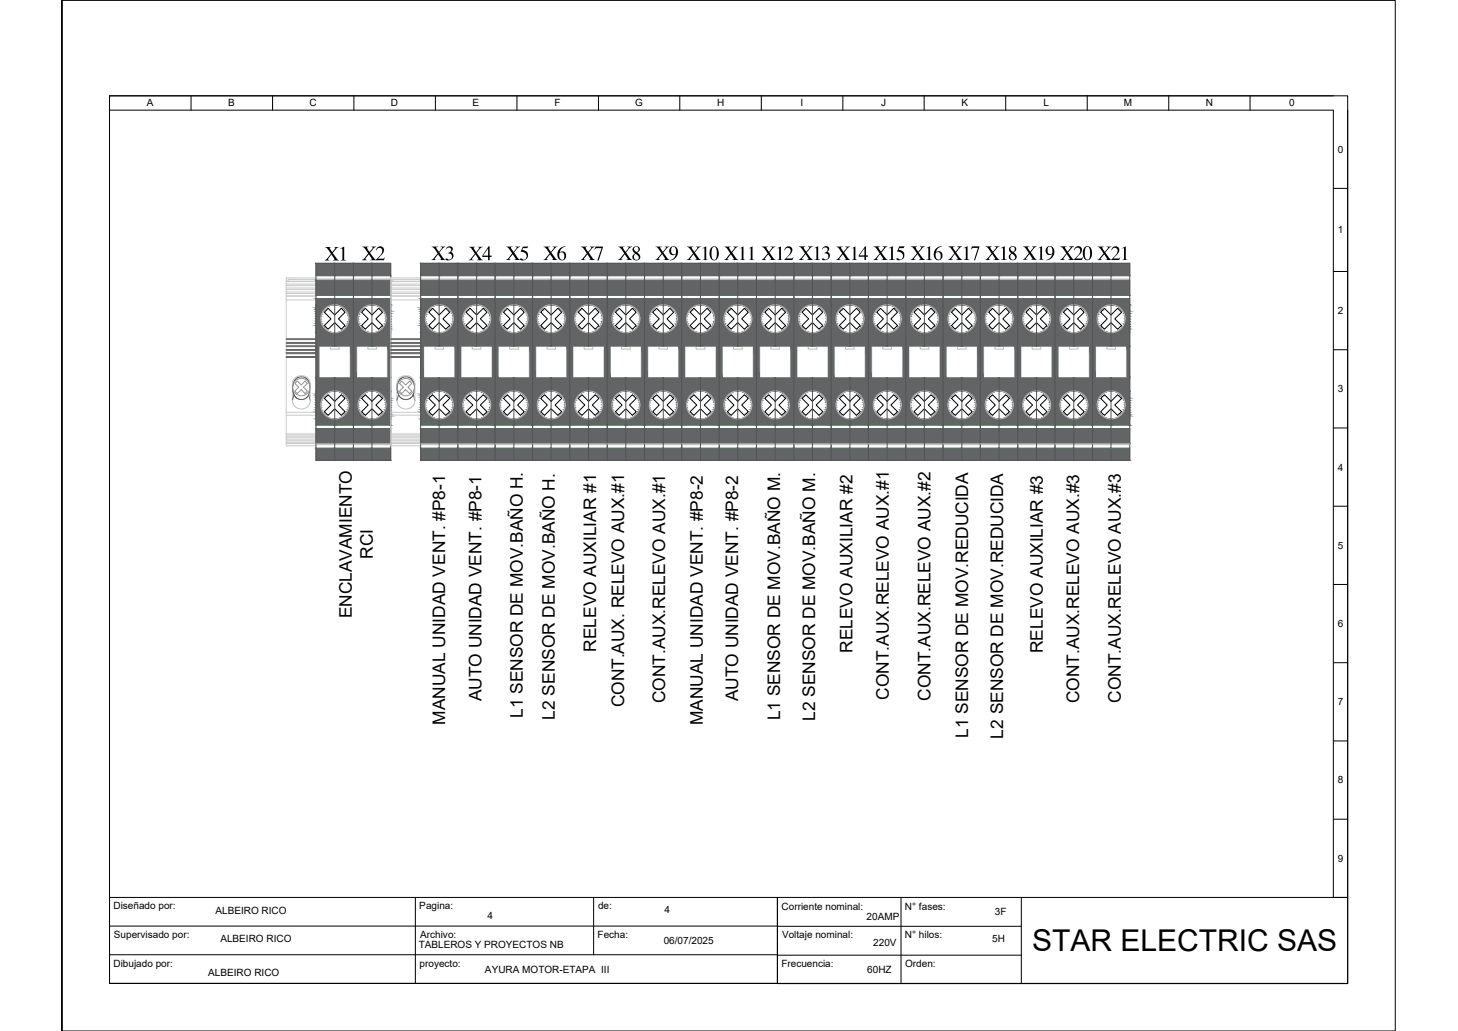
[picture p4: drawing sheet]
<svg xmlns="http://www.w3.org/2000/svg" width="420mm" height="297mm" viewBox="0 0 420 297" stroke-linecap="round" stroke-linejoin="round" font-family="sans-serif">
<defs><g id="words">
<text font-size="8.6" x="297.4" y="274.1">STAR ELECTRIC SAS</text>
<g font-size="5.9">
<text x="93.5" y="75">X1</text>
<text x="104.3" y="75">X2</text>
<text x="124.3" y="74.9">X3</text>
<text x="135" y="75">X4</text>
<text x="145.7" y="74.9">X5</text>
<text x="156.5" y="74.9">X6</text>
<text x="167.3" y="74.9">X7</text>
<text x="178.1" y="74.9">X8</text>
<text x="188.8" y="74.9">X9 X10 X11 X12 X13 X14 X15 X16 X17 X18 X19 X20 X21</text>
</g>
<g font-size="5">
<text x="107.4" y="161" transform="rotate(-90 107.4 161)">RCI</text>
<text x="101.4" y="178.2" transform="rotate(-90 101.4 178.2)">ENCLAVAMIENTO</text>
<text x="171.8" y="187.8" transform="rotate(-90 171.8 187.8)">RELEVO AUXILIAR #1</text>
<text x="245.7" y="188.1" transform="rotate(-90 245.7 188.1)">RELEVO AUXILIAR #2</text>
<text x="300.5" y="188.1" transform="rotate(-90 300.5 188.1)">RELEVO AUXILIAR #3</text>
<text x="138.7" y="202" transform="rotate(-90 138.7 202)">AUTO UNIDAD VENT. #P8-1</text>
<text x="179.9" y="203.8" transform="rotate(-90 179.9 203.8)">CONT.AUX. RELEVO AUX.#1</text>
<text x="191.7" y="202.6" transform="rotate(-90 191.7 202.6)">CONT.AUX.RELEVO AUX.#1</text>
<text x="212.7" y="202" transform="rotate(-90 212.7 202)">AUTO UNIDAD VENT. #P8-2</text>
<text x="256.2" y="201.6" transform="rotate(-90 256.2 201.6)">CONT.AUX.RELEVO AUX.#1</text>
<text x="268.2" y="201.9" transform="rotate(-90 268.2 201.9)">CONT.AUX.RELEVO AUX.#2</text>
<text x="311" y="202.6" transform="rotate(-90 311 202.6)">CONT.AUX.RELEVO AUX.#3</text>
<text x="323" y="202.5" transform="rotate(-90 323 202.5)">CONT.AUX.RELEVO AUX.#3</text>
<text x="128.3" y="208.8" transform="rotate(-90 128.3 208.8)">MANUAL UNIDAD VENT. #P8-1</text>
<text x="150.6" y="206.9" transform="rotate(-90 150.6 206.9)">L1 SENSOR DE MOV.BAÑO H.</text>
<text x="159.9" y="207.3" transform="rotate(-90 159.9 207.3)">L2 SENSOR DE MOV.BAÑO H.</text>
<text x="202.6" y="208.9" transform="rotate(-90 202.6 208.9)">MANUAL UNIDAD VENT. #P8-2</text>
<text x="224.9" y="207.6" transform="rotate(-90 224.9 207.6)">L1 SENSOR DE MOV.BAÑO M.</text>
<text x="234.9" y="207.7" transform="rotate(-90 234.9 207.7)">L2 SENSOR DE MOV.BAÑO M.</text>
<text x="279" y="212.6" transform="rotate(-90 279 212.6)">L1 SENSOR DE MOV.REDUCIDA</text>
<text x="289.1" y="212.8" transform="rotate(-90 289.1 212.8)">L2 SENSOR DE MOV.REDUCIDA</text>
</g>
<g font-size="2.9">
<text x="42.4" y="30.7">A</text>
<text x="65.8" y="30.7">B</text>
<text x="89.2" y="30.7">C</text>
<text x="112.6" y="30.7">D</text>
<text x="136.2" y="30.7">E</text>
<text x="159.8" y="30.7">F</text>
<text x="183.1" y="30.7">G</text>
<text x="206.6" y="30.7">H</text>
<text x="230.7" y="30.7">I</text>
<text x="253.9" y="30.7">J</text>
<text x="277.1" y="30.7">K</text>
<text x="300.7" y="30.7">L</text>
<text x="323.9" y="30.7">M</text>
<text x="347.5" y="30.7">N</text>
<text x="371.5" y="30.7">0</text>
<text x="385.5" y="44">0</text>
<text x="385.6" y="67.2">1</text>
<text x="385.5" y="90.5">2</text>
<text x="385.5" y="113">3</text>
<text x="385.6" y="135.6">4</text>
<text x="385.5" y="158.1">5</text>
<text x="385.5" y="180.6">6</text>
<text x="385.5" y="203.2">7</text>
<text x="385.5" y="225.7">8</text>
<text x="385.5" y="248.3">9</text>
<text x="32.7" y="262">Diseñado por:</text>
<text x="62.1" y="263.2">ALBEIRO RICO</text>
<text x="120.8" y="262">Pagina:</text>
<text x="172.3" y="262">de:</text>
<text x="191.5" y="263">4</text>
<text x="225.2" y="262.1">Corriente nominal:</text>
<text x="260.8" y="262.1">N° fases:</text>
<text x="286.7" y="263.5">3F</text>
<text x="140.5" y="264.8">4</text>
<text x="249.7" y="265">20AMP</text>
<text x="32.8" y="270.3">Supervisado por:</text>
<text x="63.5" y="271.3">ALBEIRO RICO</text>
<text x="120.6" y="273.2">TABLEROS Y PROYECTOS NB</text>
<text x="121.1" y="270.2">Archivo:</text>
<text x="172.2" y="270.2">Fecha:</text>
<text x="191.3" y="271.9">06/07/2025</text>
<text x="225.4" y="270.3">Voltaje nominal:</text>
<text x="251.7" y="272.7">220V</text>
<text x="260.8" y="270.3">N° hilos:</text>
<text x="285.9" y="271.4">5H</text>
<text x="32.7" y="278.5">Dibujado por:</text>
<text x="60" y="281.1">ALBEIRO RICO</text>
<text x="120.9" y="278.5">proyecto:</text>
<text x="139.8" y="280.3">AYURA MOTOR-ETAPA III</text>
<text x="225.2" y="278.6">Frecuencia:</text>
<text x="249.9" y="280.5">60HZ</text>
<text x="260.9" y="278.6">Orden:</text>
</g>
</g></defs>
<!-- layer: 0 -->
<g fill="none" stroke="#000" stroke-width=".29">
<path d="M17.8 .1v296.9h384.3v-296.9h-384.3v296.9M31.6 27.6h356.8v255.7h-356.8zM55.1 27.6v4.1M78.5 27.6v4.1M102 27.6v4.1M125.5 27.6v4.1M149 27.6v4.1M172.5 27.6v4.1M195.9 27.6v4.1M219.4 27.6v4.1M242.9 27.6v4.1M266.3 27.6v4.1"/>
<path d="M289.8 27.6v4.1M313.3 27.6v4.1M336.8 27.6v4.1M360.2 27.6v4.1M384.2 27.6h-352.6v4.1h352.6v226.9h4.2v-226.9M384.2 54.3h4.2M384.2 78.2h4.2M94.6 88.8l1.9 1.9 1.9-1.9 1 1.2-1.9 1.9 1.9 1.9-1 1.1-1.9-2-1.9 2-1.1-1.1 1.9-1.9-1.9-1.9zM105.3 88.8l1.9 1.9 1.9-1.9 1.1 1.2-1.9 1.9 1.9 1.9-1.1 1.1-1.9-2-1.9 2-1.1-1.1 1.9-1.9-1.9-1.9zM124.7 88.8l1.9 1.9 1.9-1.9 1.1 1.2-2 1.9 2 1.9-1.1 1.1-1.9-2-1.9 2-1.1-1.1 1.9-1.9-1.9-1.9zM134.3 90l1.1-1.2 2 1.9 1.9-1.9 1 1.2-1.9 1.9 1.9 1.9-1 1.1-1.9-2-2 2-1.1-1.1 2-1.9zM146.2 88.8l1.9 1.9 1.9-1.9 1.1 1.2-1.9 1.9 1.9 1.9-1.1 1.1-1.9-2-1.9 2-1.1-1.1 1.9-1.9-1.9-1.9z"/>
<path d="M156.9 88.8l1.9 1.9 2-1.9 1.1 1.2-1.9 1.9 1.9 1.9-1.1 1.1-2-2-1.9 2-1.1-1.1 1.9-1.9-1.9-1.9zM167.7 88.8l1.9 1.9 1.9-1.9 1.1 1.2-1.9 1.9 1.9 1.9-1.1 1.1-1.9-2-1.9 2-1.1-1.1 1.9-1.9-1.9-1.9zM178.4 88.8l1.9 1.9 1.9-1.9 1.1 1.2-1.9 1.9 1.9 1.9-1.1 1.1-1.9-2-1.9 2-1-1.1 1.9-1.9-1.9-1.9zM189.2 88.8l1.9 1.9 1.9-1.9 1.1 1.2-1.9 1.9 1.9 1.9-1.1 1.1-1.9-2-1.9 2-1.1-1.1 1.9-1.9-1.9-1.9zM200 88.8l1.9 1.9 1.9-1.9 1.1 1.2-2 1.9 2 1.9-1.1 1.1-1.9-2-1.9 2-1.1-1.1 1.9-1.9-1.9-1.9zM210.7 88.8l1.9 1.9 1.9-1.9 1.1 1.2-1.9 1.9 1.9 1.9-1.1 1.1-1.9-2-1.9 2-1.1-1.1 1.9-1.9-1.9-1.9zM221.5 88.8l1.9 1.9 1.9-1.9 1.1 1.2-1.9 1.9 1.9 1.9-1.1 1.1-1.9-2-1.9 2-1.1-1.1 1.9-1.9-1.9-1.9zM232.2 88.8l1.9 1.9 1.9-1.9 1.1 1.2-1.9 1.9 1.9 1.9-1.1 1.1-1.9-2-1.9 2-1.1-1.1 1.9-1.9-1.9-1.9zM241.9 90l1.1-1.2 1.9 1.9 1.9-1.9 1.1 1.2-1.9 1.9 1.9 1.9-1.1 1.1-1.9-2-1.9 2-1.1-1.1 1.9-1.9zM253.7 88.8l2 1.9 1.9-1.9 1 1.2-1.9 1.9 1.9 1.9-1 1.1-1.9-2-2 2-1-1.1 1.9-1.9-1.9-1.9zM264.5 88.8l1.9 1.9 1.9-1.9 1.1 1.2-1.9 1.9 1.9 1.9-1.1 1.1-1.9-2-1.9 2-1.1-1.1 1.9-1.9-1.9-1.9zM275.3 88.8l1.9 1.9 1.9-1.9 1.1 1.2-1.9 1.9 1.9 1.9-1.1 1.1-1.9-2-1.9 2-1.1-1.1 1.9-1.9-1.9-1.9z"/>
<path d="M286 88.8l1.9 1.9 1.9-1.9 1.1 1.2-1.9 1.9 1.9 1.9-1.1 1.1-1.9-2-1.9 2-1.1-1.1 1.9-1.9-1.9-1.9zM296.7 88.8l2 1.9 1.9-1.9 1.1 1.2-1.9 1.9 1.9 1.9-1.1 1.1-1.9-2-2 2-1-1.1 1.9-1.9-1.9-1.9zM307.5 88.8l1.9 1.9 1.9-1.9 1.1 1.2-1.9 1.9 1.9 1.9-1.1 1.1-1.9-2-1.9 2-1-1.1 1.9-1.9-1.9-1.9zM318.3 88.8l1.9 1.9 1.9-1.9 1.1 1.2-2 1.9 2 1.9-1.1 1.1-1.9-2-1.9 2-1.1-1.1 1.9-1.9-1.9-1.9zM94.6 113.7l1.9 1.9 1.9-1.9 1 1.1-1.9 1.9 1.9 1.9-1 1.1-1.9-1.9-1.9 1.9-1.1-1.1 1.9-1.9-1.9-1.9zM104.2 114.8l1.1-1.1 1.9 1.9 1.9-1.9 1.1 1.1-1.9 1.9 1.9 1.9-1.1 1.1-1.9-1.9-1.9 1.9-1.1-1.1 1.9-1.9zM123.6 114.8l1.1-1.1 1.9 1.9 1.9-1.9 1.1 1.1-2 1.9 2 1.9-1.1 1.1-1.9-1.9-1.9 1.9-1.1-1.1 1.9-1.9zM134.3 114.8l1.1-1.1 2 1.9 1.9-1.9 1 1.1-1.9 1.9 1.9 1.9-1 1.1-1.9-1.9-2 1.9-1.1-1.1 2-1.9zM145.1 114.8l1.1-1.1 1.9 1.9 1.9-1.9 1.1 1.1-1.9 1.9 1.9 1.9-1.1 1.1-1.9-1.9-1.9 1.9-1.1-1.1 1.9-1.9zM155.8 114.8l1.1-1.1 1.9 1.9 2-1.9 1.1 1.1-1.9 1.9 1.9 1.9-1.1 1.1-2-1.9-1.9 1.9-1.1-1.1 1.9-1.9zM166.6 114.8l1.1-1.1 1.9 1.9 1.9-1.9 1.1 1.1-1.9 1.9 1.9 1.9-1.1 1.1-1.9-1.9-1.9 1.9-1.1-1.1 1.9-1.9zM178.4 113.7l1.9 1.9 1.9-1.9 1.1 1.1-1.9 1.9 1.9 1.9-1.1 1.1-1.9-1.9-1.9 1.9-1-1.1 1.9-1.9-1.9-1.9z"/>
<path d="M188.1 114.8l1.1-1.1 1.9 1.9 1.9-1.9 1.1 1.1-1.9 1.9 1.9 1.9-1.1 1.1-1.9-1.9-1.9 1.9-1.1-1.1 1.9-1.9zM198.9 114.8l1.1-1.1 1.9 1.9 1.9-1.9 1.1 1.1-2 1.9 2 1.9-1.1 1.1-1.9-1.9-1.9 1.9-1.1-1.1 1.9-1.9zM209.6 114.8l1.1-1.1 1.9 1.9 1.9-1.9 1.1 1.1-1.9 1.9 1.9 1.9-1.1 1.1-1.9-1.9-1.9 1.9-1.1-1.1 1.9-1.9zM220.4 114.8l1.1-1.1 1.9 1.9 1.9-1.9 1.1 1.1-1.9 1.9 1.9 1.9-1.1 1.1-1.9-1.9-1.9 1.9-1.1-1.1 1.9-1.9zM231.1 114.8l1.1-1.1 1.9 1.9 1.9-1.9 1.1 1.1-1.9 1.9 1.9 1.9-1.1 1.1-1.9-1.9-1.9 1.9-1.1-1.1 1.9-1.9zM241.9 114.8l1.1-1.1 1.9 1.9 1.9-1.9 1.1 1.1-1.9 1.9 1.9 1.9-1.1 1.1-1.9-1.9-1.9 1.9-1.1-1.1 1.9-1.9zM253.7 113.7l2 1.9 1.9-1.9 1 1.1-1.9 1.9 1.9 1.9-1 1.1-1.9-1.9-2 1.9-1-1.1 1.9-1.9-1.9-1.9zM264.5 113.7l1.9 1.9 1.9-1.9 1.1 1.1-1.9 1.9 1.9 1.9-1.1 1.1-1.9-1.9-1.9 1.9-1.1-1.1 1.9-1.9-1.9-1.9zM274.2 114.8l1.1-1.1 1.9 1.9 1.9-1.9 1.1 1.1-1.9 1.9 1.9 1.9-1.1 1.1-1.9-1.9-1.9 1.9-1.1-1.1 1.9-1.9zM284.9 114.8l1.1-1.1 1.9 1.9 1.9-1.9 1.1 1.1-1.9 1.9 1.9 1.9-1.1 1.1-1.9-1.9-1.9 1.9-1.1-1.1 1.9-1.9zM296.7 113.7l2 1.9 1.9-1.9 1.1 1.1-1.9 1.9 1.9 1.9-1.1 1.1-1.9-1.9-2 1.9-1-1.1 1.9-1.9-1.9-1.9zM306.5 114.8l1-1.1 1.9 1.9 1.9-1.9 1.1 1.1-1.9 1.9 1.9 1.9-1.1 1.1-1.9-1.9-1.9 1.9-1-1.1 1.9-1.9z"/>
<path d="M317.2 114.8l1.1-1.1 1.9 1.9 1.9-1.9 1.1 1.1-2 1.9 2 1.9-1.1 1.1-1.9-1.9-1.9 1.9-1.1-1.1 1.9-1.9zM384.2 100.8h4.2M384.2 123.3h4.2M384.2 145.8h4.2M384.2 168.4h4.2M384.2 190.9h4.2M384.2 213.5h4.2M384.2 236h4.2M31.6 258.6h356.8v24.8h-164.4v-24.8v24.7h-192.4zM119.7 258.6v24.7M171.1 258.6v16.5M259.7 258.6v24.8"/>
<path d="M294.3 258.6v24.8M31.6 266.8h192.4M31.6 275.1h192.4M224 266.9h70.3M224 275.2h70.3"/>
</g>
<g fill="none" stroke="#c7c8ca" stroke-width=".29">
<path d="M82.5 80.1h8.6v48.3h-8.6zM82.5 85.3h8.6M82.5 84.6h8.6M82.5 84.1h8.6M82.5 83.4h8.6M82.5 83h8.6M82.5 82.3h8.6M82.5 81.8h8.6M82.5 81.1h8.6M82.5 81h8.6M82.5 86.4h8.6M91.1 80.5h-8.1v.5"/>
<path d="M112.6 80.1h8.6v48.3h-8.6zM112.6 85.3h8.6M112.6 84.6h8.6M112.6 84.1h8.6M112.6 83.4h8.6M112.6 83h8.6M112.6 82.3h8.6M112.6 81.8h8.6M112.6 81.1h8.6M112.6 81h8.6M112.6 86.4h8.6M121.2 80.5h-8v.5"/>
<path d="M82.5 119.6h8.6M82.5 118.8h8.6M84.7 109.2l1.3-.9h1.4l1.1 .4 .8 1.1 .1 6.1-.6 1.2-1 .6-1.3 .1-.9-.2-.9-.8-.3-.5-.1-6.1zM112.6 119.6h8.6M112.6 118.8h8.6M115.1 109l1.2-.7h1.6l1 .7 .6 1.1v5.8l-.7 1.2-1.1 .7h-1.1l-1.1-.3-.6-.6-.5-.9v-5.7zM82.5 125.8h8.6M82.5 126.2h8.6M82.5 126.7h8.6M82.5 127h8.6M82.5 127.6h8.6M82.5 127.8h8.6"/>
<path d="M82.5 125h8.6M82.5 125.3h8.6M112.6 125.8h8.6M112.6 126.2h8.6M112.6 126.7h8.6M112.6 127h8.6M112.6 127.6h8.6M112.6 127.8h8.6M112.6 125h8.6M112.6 125.3h8.6"/>
</g>
<g fill="none" stroke="#636466" stroke-width=".29">
<path d="M82.5 99.9h8.6M82.5 98.7h8.6M82.5 97.8h8.6M82.5 99.6h8.6M82.5 97.6h8.6M82.5 99h8.6M112.6 99.9h8.6M112.6 98.7h8.6M112.6 97.8h8.6M112.6 99.6h8.6M112.6 97.6h8.6M112.6 99h8.6"/>
<path d="M82.5 102.7h8.6M82.5 101.9h8.6M82.5 100.7h8.6M82.5 101.6h8.6M82.5 103h8.6M82.5 101h8.6M84.7 113.7l.7 1 1 .4h.8l1-.4 .8-1M84.7 113.7l-.4 1.7M84.7 110l-.4 .7M89 110l-.8-1-.8-.4h-1l-.9 .4-.8 .9-.4 1.5 .1 1.4 .3 .9M89 110l.3 1.2v1.2l-.3 1.3M89 113.7l.4 1.7"/>
<path d="M89 110l.4 .7M112.6 102.7h8.6M112.6 101.9h8.6M112.6 100.7h8.6M112.6 101.6h8.6M112.6 103h8.6M112.6 101h8.6M114.9 113.7l.5 .8 1.1 .6 1.6-.2 1-1.2M114.9 113.7l-.5 1.7M114.9 110l-.5 .7M119.1 110l-.5-.8-.9-.6h-1.2l-1 .4-.5 .6-.5 1.4v1.6l.4 1.1M119.1 110l.3 1.1v1.4l-.3 1.2"/>
<path d="M119.1 113.7l.5 1.7M119.1 110l.5 .7"/>
</g>
<g fill="none" stroke="#939598" stroke-width=".29">
<path d="M85 110.5l.7-.7 1.1 1.1 1.1-1.1 .7 .7-1.2 1.1 1.2 1.1-.7 .7-1.1-1.1-1.1 1.1-.7-.7 1.1-1.1zM115.8 109.8l1.1 1.1 1.1-1.1 .7 .7-1.2 1.1 1.2 1.1-.7 .7-1.1-1.1-1.1 1.1-.7-.7 1.2-1.1-1.2-1.1z"/>
<circle cx="86.8" cy="111.5" r="2.51"/>
<circle cx="116.9" cy="111.5" r="2.51"/>
</g>
<g fill="none" stroke="#0f0" stroke-width=".29">
<path d="M91.1 86h21.5M91.8 99.7h9.3v9.2h-9.3zM102.6 99.7h9.2v9.2h-9.2zM121.2 86h204.4M122 99.7h9.2v9.2h-9.2zM132.7 99.7h9.2v9.2h-9.2zM143.4 99.7h9.3v9.2h-9.3zM154.2 99.7h9.2v9.2h-9.2zM165 99.7h9.2v9.2h-9.2zM175.8 99.7h9.2v9.2h-9.2zM186.5 99.7h9.2v9.2h-9.2zM197.2 99.7h9.3v9.2h-9.3z"/>
<path d="M208 99.7h9.2v9.2h-9.2zM218.8 99.7h9.2v9.2h-9.2zM229.6 99.7h9.2v9.2h-9.2zM240.3 99.7h9.2v9.2h-9.2zM251 99.7h9.3v9.2h-9.3zM261.8 99.7h9.2v9.2h-9.2zM272.5 99.7h9.2v9.2h-9.2zM283.3 99.7h9.2v9.2h-9.2zM294.1 99.7h9.2v9.2h-9.2zM304.8 99.7h9.3v9.2h-9.3zM315.6 99.7h9.2v9.2h-9.2zM91.1 122.5h21.5"/>
<path d="M121.2 122.5h204.4"/>
</g>
<path d="M91.1 79.4h21.5M121.2 79.4h204.4M91.1 85.1h21.5M121.2 85.1h204.4M91.1 123.5h21.5M91.1 129.1h21.5M121.2 123.5h204.4M121.2 129.1h204.4" fill="none" stroke="#139b48" stroke-width=".29"/>
<g fill="none" stroke="#bababa" stroke-width=".29">
<path d="M91.1 80.8h21.5M91.1 80.4h21.5M91.1 80.7h21.5M92 99.8h3.2v.8h2.5v-.8h3.2v9h-8.9zM102.8 99.8h3.2v.8h2.5v-.8h3.1v9h-8.8zM121.2 80.8h204.4M121.2 80.4h204.4M121.2 80.7h204.4M122.1 99.8h3.2v.8h2.5v-.8h3.2v9h-8.9zM132.9 99.8h3.2v.8h2.5v-.8h3.2v9h-8.9zM143.6 99.8h3.3v.8h2.5v-.8h3.1v9h-8.9zM154.4 99.8h3.2v.8h2.5v-.8h3.2v9h-8.9z"/>
<path d="M165.2 99.8h3.1v.8h2.5v-.8h3.3v9h-8.9zM175.9 99.8h3.2v.8h2.5v-.8h3.2v9h-8.9zM186.7 99.8h3.2v.8h2.4v-.8h3.3v9h-8.9zM197.4 99.8h3.2v.8h2.5v-.8h3.2v9h-8.9zM208.2 99.8h3.2v.8h2.5v-.8h3.1v9h-8.8zM218.9 99.8h3.2v.8h2.5v-.8h3.2v9h-8.9zM229.7 99.8h3.2v.8h2.5v-.8h3.2v9h-8.9zM240.5 99.8h3.1v.8h2.5v-.8h3.2v9h-8.8zM251.2 99.8h3.2v.8h2.5v-.8h3.2v9h-8.9zM261.9 99.8h3.3v.8h2.5v-.8h3.1v9h-8.9zM272.7 99.8h3.2v.8h2.5v-.8h3.2v9h-8.9zM283.5 99.8h3.2v.8h2.5v-.8h3.2v9h-8.9z"/>
<path d="M294.3 99.8h3.1v.8h2.5v-.8h3.2v9h-8.8zM305 99.8h3.2v.8h2.4v-.8h3.3v9h-8.9zM315.7 99.8h3.3v.8h2.4v-.8h3.2v9h-8.9zM91.1 127.7h21.5M91.1 128.1h21.5M91.1 127.9h21.5M121.2 127.7h204.4M121.2 128.1h204.4M121.2 127.9h204.4"/>
<circle cx="96.5" cy="91.8" r="4"/>
<circle cx="107.2" cy="91.8" r="4"/>
<circle cx="126.6" cy="91.8" r="4"/>
<circle cx="137.4" cy="91.8" r="4"/>
<circle cx="148.1" cy="91.8" r="4"/>
<circle cx="158.8" cy="91.8" r="4"/>
<circle cx="169.6" cy="91.8" r="4"/>
<circle cx="180.4" cy="91.8" r="4"/>
<circle cx="191.2" cy="91.8" r="4"/>
<circle cx="201.9" cy="91.8" r="4"/>
<circle cx="212.6" cy="91.8" r="4"/>
<circle cx="223.4" cy="91.8" r="4"/>
<circle cx="234.2" cy="91.8" r="4"/>
<circle cx="245" cy="91.8" r="4"/>
<circle cx="255.7" cy="91.8" r="4"/>
<circle cx="266.4" cy="91.8" r="4"/>
<circle cx="277.2" cy="91.8" r="4"/>
<circle cx="287.9" cy="91.8" r="4"/>
<circle cx="298.7" cy="91.8" r="4"/>
<circle cx="309.5" cy="91.8" r="4"/>
<circle cx="320.2" cy="91.8" r="4"/>
<circle cx="96.5" cy="116.7" r="4"/>
<circle cx="107.2" cy="116.7" r="4"/>
<circle cx="126.6" cy="116.7" r="4"/>
<circle cx="137.4" cy="116.7" r="4"/>
<circle cx="148.1" cy="116.7" r="4"/>
<circle cx="158.8" cy="116.7" r="4"/>
<circle cx="169.6" cy="116.7" r="4"/>
<circle cx="180.4" cy="116.7" r="4"/>
<circle cx="191.2" cy="116.7" r="4"/>
<circle cx="201.9" cy="116.7" r="4"/>
<circle cx="212.6" cy="116.7" r="4"/>
<circle cx="223.4" cy="116.7" r="4"/>
<circle cx="234.2" cy="116.7" r="4"/>
<circle cx="245" cy="116.7" r="4"/>
<circle cx="255.7" cy="116.7" r="4"/>
<circle cx="266.4" cy="116.7" r="4"/>
<circle cx="277.2" cy="116.7" r="4"/>
<circle cx="287.9" cy="116.7" r="4"/>
<circle cx="298.7" cy="116.7" r="4"/>
<circle cx="309.5" cy="116.7" r="4"/>
<circle cx="320.2" cy="116.7" r="4"/>
</g>
<g fill="#636466" stroke="#636466" stroke-width=".29">
<path d="M91.1 75.9l5.4 3.5v-3.5zM91.1 75.9l5.4 3.5h-5.4z"/>
<path d="M91.1 80.8l5.4 4.3v-4.3zM91.1 80.8l5.4 4.3h-5.4z"/>
<path d="M91.1 86l5.4 1.8v-1.8zM91.1 86l5.4 1.8h-5.4z"/>
<path d="M91.1 87.8h5.4zM91.1 87.8l4.7 .1z"/>
<path d="M91.1 87.9l4 .2 .7-.2zM91.1 87.9l4 .2h-4z"/>
<path d="M91.1 88.1l3.3 .2 .7-.2zM91.1 88.1l3.3 .2h-3.3z"/>
<path d="M91.1 88.3l2.8 .5 .5-.5zM91.1 88.3l2.8 .5h-2.8z"/>
<path d="M91.1 88.8l2.2 .5 .6-.5zM91.1 88.8l2.2 .5h-2.2z"/>
<path d="M91.1 89.3l1.9 .5 .3-.5zM91.1 89.3l1.9 .5h-1.9z"/>
<path d="M91.1 89.8l1.5 .7 .4-.7zM91.1 89.8l1.5 .7h-1.5z"/>
<path d="M91.1 90.5l1.4 .7 .1-.7zM91.1 90.5l1.4 .7h-1.4z"/>
<path d="M91.1 91.2l1.3 .7 .1-.7zM91.1 91.2l1.3 .7h-1.3z"/>
<path d="M91.1 91.9l1.4 .7-.1-.7zM91.1 91.9l1.4 .7h-1.4z"/>
<path d="M91.1 92.6l1.5 .6-.1-.6zM91.1 92.6l1.5 .6h-1.5z"/>
<path d="M91.1 93.2l1.9 .6-.4-.6zM91.1 93.2l1.9 .6h-1.9z"/>
<path d="M91.1 93.8l2.2 .6-.3-.6zM91.1 93.8l2.2 .6h-2.2z"/>
<path d="M91.1 94.4l2.8 .5-.6-.5zM91.1 94.4l2.8 .5h-2.8z"/>
<path d="M91.1 94.9l3.3 .5-.5-.5zM91.1 94.9l3.3 .5h-3.3z"/>
<path d="M91.1 95.4l4 .2-.7-.2zM91.1 95.4l4 .2h-4z"/>
<path d="M91.1 95.6l4.7 .2-.7-.2zM91.1 95.6l4.7 .2h-4.7z"/>
<path d="M91.1 95.8l5.4 .1zM91.1 95.8l5.4 .1z"/>
<path d="M91.1 95.9l5.4 3.8v-3.8zM91.1 95.9l5.4 3.8h-5.4z"/>
<path d="M91.1 99.7l.7 9.2v-9.2zM91.1 99.7l.7 9.2h-.7z"/>
<path d="M91.1 108.9l5.4 3.7v-3.7zM91.1 108.9l5.4 3.7h-5.4z"/>
<path d="M91.1 112.6h5.4zM91.1 112.6l4.7 .1z"/>
<path d="M91.1 112.7l4 .2 .7-.2zM91.1 112.7l4 .2h-4z"/>
<path d="M91.1 112.9l3.3 .3 .7-.3zM91.1 112.9l3.3 .3h-3.3z"/>
<path d="M91.1 113.2l2.8 .4 .5-.4zM91.1 113.2l2.8 .4h-2.8z"/>
<path d="M91.1 113.6l2.2 .5 .6-.5zM91.1 113.6l2.2 .5h-2.2z"/>
<path d="M91.1 114.1l1.9 .6 .3-.6zM91.1 114.1l1.9 .6h-1.9z"/>
<path d="M91.1 114.7l1.5 .6 .4-.6zM91.1 114.7l1.5 .6h-1.5z"/>
<path d="M91.1 115.3l1.4 .7 .1-.7zM91.1 115.3l1.4 .7h-1.4z"/>
<path d="M91.1 116l1.3 .7 .1-.7zM91.1 116l1.3 .7h-1.3z"/>
<path d="M91.1 116.7l1.4 .7-.1-.7zM91.1 116.7l1.4 .7h-1.4z"/>
<path d="M91.1 117.4l1.5 .7-.1-.7zM91.1 117.4l1.5 .7h-1.5z"/>
<path d="M91.1 118.1l1.9 .6-.4-.6zM91.1 118.1l1.9 .6h-1.9z"/>
<path d="M91.1 118.7l2.2 .6-.3-.6zM91.1 118.7l2.2 .6h-2.2z"/>
<path d="M91.1 119.3l2.8 .5-.6-.5zM91.1 119.3l2.8 .5h-2.8z"/>
<path d="M91.1 119.8l3.3 .4-.5-.4zM91.1 119.8l3.3 .4h-3.3z"/>
<path d="M91.1 120.2l4 .3-.7-.3zM91.1 120.2l4 .3h-4z"/>
<path d="M91.1 120.5l4.7 .2-.7-.2zM91.1 120.5l4.7 .2h-4.7z"/>
<path d="M91.1 120.7l5.4 .1zM91.1 120.7l5.4 .1z"/>
<path d="M91.1 120.8l5.4 1.7v-1.7zM91.1 120.8l5.4 1.7h-5.4z"/>
<path d="M91.1 123.5l5.4 4.2v-4.2zM91.1 123.5l5.4 4.2h-5.4z"/>
<path d="M91.1 129.1l5.4 3.5v-3.5zM91.1 129.1l5.4 3.5h-5.4z"/>
<path d="M96.5 75.9l5.4 3.5v-3.5zM96.5 75.9l5.4 3.5h-5.4z"/>
<path d="M96.5 80.8l5.4 4.3v-4.3zM96.5 80.8l5.4 4.3h-5.4z"/>
<path d="M96.5 86l5.4 1.8v-1.8zM96.5 86l5.4 1.8h-5.4z"/>
<path d="M96.5 87.8l5.4 .1zM96.5 87.8l5.4 .1z"/>
<path d="M97.2 87.9l4.7 .2v-.2zM97.2 87.9l4.7 .2h-3.9z"/>
<path d="M98 88.1l3.9 .4v-.4zM98 88.1l3.9 .4h-3.2z"/>
<path d="M98.7 88.5l3.2 .5v-.5zM98.7 88.5l3.2 .5h-2.6z"/>
<path d="M99.3 89l2.6 .6v-.6zM99.3 89l2.6 .6h-2.1z"/>
<path d="M99.8 89.6l2.1 .7v-.7zM99.8 89.6l2.1 .7h-1.7z"/>
<path d="M100.2 90.3l1.7 .7v-.7zM100.2 90.3l1.7 .7h-1.5z"/>
<path d="M100.4 91l1.5 .9v-.9zM100.4 91l1.5 .9h-1.4z"/>
<path d="M100.5 91.9l1.4 .7v-.7zM100.5 91.9l1.4 .7h-1.5z"/>
<path d="M100.4 92.6l1.5 .8v-.8zM100.4 92.6l1.5 .8h-1.7z"/>
<path d="M100.2 93.4l1.7 .7v-.7zM100.2 93.4l1.7 .7h-2.1z"/>
<path d="M99.8 94.1l2.1 .6v-.6zM99.8 94.1l2.1 .6h-2.6z"/>
<path d="M99.3 94.7l2.6 .5v-.5zM98.7 95.2l.6-.5 2.6 .5z"/>
<path d="M98.7 95.2l3.2 .4v-.4zM98 95.6l.7-.4 3.2 .4z"/>
<path d="M98 95.6l3.9 .2v-.2zM97.2 95.8l.8-.2 3.9 .2z"/>
<path d="M97.2 95.8l4.7 .1zM96.5 95.9h5.4z"/>
<path d="M96.5 95.9l5.4 3.8v-3.8zM96.5 95.9l5.4 3.8h-5.4z"/>
<path d="M101.1 99.7l.8 9.2v-9.2zM101.1 99.7l.8 9.2h-.8z"/>
<path d="M96.5 108.9l5.4 3.7v-3.7zM96.5 108.9l5.4 3.7h-5.4z"/>
<path d="M96.5 112.6l5.4 .1zM96.5 112.6l5.4 .1z"/>
<path d="M97.2 112.7l4.7 .2v-.2zM97.2 112.7l4.7 .2h-4z"/>
<path d="M97.9 112.9l4 .3v-.3zM97.9 112.9l4 .3h-3.4z"/>
<path d="M98.5 113.2l3.4 .4v-.4zM98.5 113.2l3.4 .4h-2.8z"/>
<path d="M99.1 113.6l2.8 .5v-.5zM99.1 113.6l2.8 .5h-2.3z"/>
<path d="M99.6 114.1l2.3 .6v-.6zM99.6 114.1l2.3 .6h-2z"/>
<path d="M99.9 114.7l2 .6v-.6zM99.9 114.7l2 .6h-1.6z"/>
<path d="M100.3 115.3l1.6 .7v-.7zM100.3 115.3l1.6 .7h-1.4z"/>
<path d="M100.5 116l1.4 .7v-.7zM100.5 116l1.4 .7h-1.4z"/>
<path d="M100.5 116.7l1.4 .7v-.7zM100.5 116.7l1.4 .7h-1.4z"/>
<path d="M100.5 117.4l1.4 .7v-.7zM100.5 117.4l1.4 .7h-1.6z"/>
<path d="M100.3 118.1l1.6 .6v-.6zM100.3 118.1l1.6 .6h-2z"/>
<path d="M99.9 118.7l2 .6v-.6zM99.9 118.7l2 .6h-2.3z"/>
<path d="M99.6 119.3l2.3 .5v-.5zM99.6 119.3l2.3 .5h-2.8z"/>
<path d="M99.1 119.8l2.8 .4v-.4zM98.5 120.2l.6-.4 2.8 .4z"/>
<path d="M98.5 120.2l3.4 .3v-.3zM97.9 120.5l.6-.3 3.4 .3z"/>
<path d="M97.9 120.5l4 .2v-.2zM97.2 120.7l.7-.2 4 .2z"/>
<path d="M97.2 120.7l4.7 .1zM96.5 120.8h5.4z"/>
<path d="M96.5 120.8l5.4 1.7v-1.7zM96.5 120.8l5.4 1.7h-5.4z"/>
<path d="M96.5 123.5l5.4 4.2v-4.2zM96.5 123.5l5.4 4.2h-5.4z"/>
<path d="M96.5 129.1l5.4 3.5v-3.5zM96.5 129.1l5.4 3.5h-5.4z"/>
<path d="M101.9 75.9l5.3 3.5v-3.5zM101.9 75.9l5.3 3.5h-5.3z"/>
<path d="M101.9 80.8l5.3 4.3v-4.3zM101.9 80.8l5.3 4.3h-5.3z"/>
<path d="M101.9 86l5.3 1.8v-1.8zM101.9 86l5.3 1.8h-5.3z"/>
<path d="M101.9 87.8h5.3zM101.9 87.8l4.6 .1z"/>
<path d="M101.9 87.9l4 .2 .6-.2zM101.9 87.9l4 .2h-4z"/>
<path d="M101.9 88.1l3.3 .2 .7-.2zM101.9 88.1l3.3 .2h-3.3z"/>
<path d="M101.9 88.3l2.7 .5 .6-.5zM101.9 88.3l2.7 .5h-2.7z"/>
<path d="M101.9 88.8l2.2 .5 .5-.5zM101.9 88.8l2.2 .5h-2.2z"/>
<path d="M101.9 89.3l1.8 .5 .4-.5zM101.9 89.3l1.8 .5h-1.8z"/>
<path d="M101.9 89.8l1.5 .7 .3-.7zM101.9 89.8l1.5 .7h-1.5z"/>
<path d="M101.9 90.5l1.4 .7 .1-.7zM101.9 90.5l1.4 .7h-1.4z"/>
<path d="M101.9 91.2l1.3 .7 .1-.7zM101.9 91.2l1.3 .7h-1.3z"/>
<path d="M101.9 91.9l1.4 .7-.1-.7zM101.9 91.9l1.4 .7h-1.4z"/>
<path d="M101.9 92.6l1.5 .6-.1-.6zM101.9 92.6l1.5 .6h-1.5z"/>
<path d="M101.9 93.2l1.8 .6-.3-.6zM101.9 93.2l1.8 .6h-1.8z"/>
<path d="M101.9 93.8l2.2 .6-.4-.6zM101.9 93.8l2.2 .6h-2.2z"/>
<path d="M101.9 94.4l2.7 .5-.5-.5zM101.9 94.4l2.7 .5h-2.7z"/>
<path d="M101.9 94.9l3.3 .5-.6-.5zM101.9 94.9l3.3 .5h-3.3z"/>
<path d="M101.9 95.4l4 .2-.7-.2zM101.9 95.4l4 .2h-4z"/>
<path d="M101.9 95.6l4.6 .2-.6-.2zM101.9 95.6l4.6 .2h-4.6z"/>
<path d="M101.9 95.8l5.3 .1zM101.9 95.8l5.3 .1z"/>
<path d="M101.9 95.9l5.3 3.8v-3.8zM101.9 95.9l5.3 3.8h-5.3z"/>
<path d="M101.9 99.7l.7 9.2v-9.2zM101.9 99.7l.7 9.2h-.7z"/>
<path d="M101.9 108.9l5.3 3.7v-3.7zM101.9 108.9l5.3 3.7h-5.3z"/>
<path d="M101.9 112.6h5.3zM101.9 112.6l4.6 .1z"/>
<path d="M101.9 112.7l4 .2 .6-.2zM101.9 112.7l4 .2h-4z"/>
<path d="M101.9 112.9l3.3 .3 .7-.3zM101.9 112.9l3.3 .3h-3.3z"/>
<path d="M101.9 113.2l2.7 .4 .6-.4zM101.9 113.2l2.7 .4h-2.7z"/>
<path d="M101.9 113.6l2.2 .5 .5-.5zM101.9 113.6l2.2 .5h-2.2z"/>
<path d="M101.9 114.1l1.8 .6 .4-.6zM101.9 114.1l1.8 .6h-1.8z"/>
<path d="M101.9 114.7l1.5 .6 .3-.6zM101.9 114.7l1.5 .6h-1.5z"/>
<path d="M101.9 115.3l1.4 .7 .1-.7zM101.9 115.3l1.4 .7h-1.4z"/>
<path d="M101.9 116l1.3 .7 .1-.7zM101.9 116l1.3 .7h-1.3z"/>
<path d="M101.9 116.7l1.4 .7-.1-.7zM101.9 116.7l1.4 .7h-1.4z"/>
<path d="M101.9 117.4l1.5 .7-.1-.7zM101.9 117.4l1.5 .7h-1.5z"/>
<path d="M101.9 118.1l1.8 .6-.3-.6zM101.9 118.1l1.8 .6h-1.8z"/>
<path d="M101.9 118.7l2.2 .6-.4-.6zM101.9 118.7l2.2 .6h-2.2z"/>
<path d="M101.9 119.3l2.7 .5-.5-.5zM101.9 119.3l2.7 .5h-2.7z"/>
<path d="M101.9 119.8l3.3 .4-.6-.4zM101.9 119.8l3.3 .4h-3.3z"/>
<path d="M101.9 120.2l4 .3-.7-.3zM101.9 120.2l4 .3h-4z"/>
<path d="M101.9 120.5l4.6 .2-.6-.2zM101.9 120.5l4.6 .2h-4.6z"/>
<path d="M101.9 120.7l5.3 .1zM101.9 120.7l5.3 .1z"/>
<path d="M101.9 120.8l5.3 1.7v-1.7zM101.9 120.8l5.3 1.7h-5.3z"/>
<path d="M101.9 123.5l5.3 4.2v-4.2zM101.9 123.5l5.3 4.2h-5.3z"/>
<path d="M101.9 129.1l5.3 3.5v-3.5zM101.9 129.1l5.3 3.5h-5.3z"/>
<path d="M107.2 75.9l5.4 3.5v-3.5zM107.2 75.9l5.4 3.5h-5.4z"/>
<path d="M107.2 80.8l5.4 4.3v-4.3zM107.2 80.8l5.4 4.3h-5.4z"/>
<path d="M107.2 86l5.4 1.8v-1.8zM107.2 86l5.4 1.8h-5.4z"/>
<path d="M107.2 87.8l5.4 .1zM107.2 87.8l5.4 .1z"/>
<path d="M108 87.9l4.6 .2v-.2zM108 87.9l4.6 .2h-3.8z"/>
<path d="M108.8 88.1l3.8 .4v-.4zM108.8 88.1l3.8 .4h-3.1z"/>
<path d="M109.5 88.5l3.1 .5v-.5zM109.5 88.5l3.1 .5h-2.6z"/>
<path d="M110 89l2.6 .6v-.6zM110 89l2.6 .6h-2z"/>
<path d="M110.6 89.6l2 .7v-.7zM110.6 89.6l2 .7h-1.7z"/>
<path d="M110.9 90.3l1.7 .7v-.7zM110.9 90.3l1.7 .7h-1.4z"/>
<path d="M111.2 91l1.4 .9v-.9zM111.2 91l1.4 .9h-1.3z"/>
<path d="M111.3 91.9l1.3 .7v-.7zM111.3 91.9l1.3 .7h-1.4z"/>
<path d="M111.2 92.6l1.4 .8v-.8zM111.2 92.6l1.4 .8h-1.7z"/>
<path d="M110.9 93.4l1.7 .7v-.7zM110.9 93.4l1.7 .7h-2z"/>
<path d="M110.6 94.1l2 .6v-.6zM110.6 94.1l2 .6h-2.6z"/>
<path d="M110 94.7l2.6 .5v-.5zM109.5 95.2l.5-.5 2.6 .5z"/>
<path d="M109.5 95.2l3.1 .4v-.4zM108.8 95.6l.7-.4 3.1 .4z"/>
<path d="M108.8 95.6l3.8 .2v-.2zM108 95.8l.8-.2 3.8 .2z"/>
<path d="M108 95.8l4.6 .1zM107.2 95.9h5.4z"/>
<path d="M107.2 95.9l5.4 3.8v-3.8zM107.2 95.9l5.4 3.8h-5.4z"/>
<path d="M111.8 99.7l.8 9.2v-9.2zM111.8 99.7l.8 9.2h-.8z"/>
<path d="M107.2 108.9l5.4 3.7v-3.7zM107.2 108.9l5.4 3.7h-5.4z"/>
<path d="M107.2 112.6l5.4 .1zM107.2 112.6l5.4 .1z"/>
<path d="M107.9 112.7l4.7 .2v-.2zM107.9 112.7l4.7 .2h-4z"/>
<path d="M108.6 112.9l4 .3v-.3zM108.6 112.9l4 .3h-3.4z"/>
<path d="M109.2 113.2l3.4 .4v-.4zM109.2 113.2l3.4 .4h-2.8z"/>
<path d="M109.8 113.6l2.8 .5v-.5zM109.8 113.6l2.8 .5h-2.3z"/>
<path d="M110.3 114.1l2.3 .6v-.6zM110.3 114.1l2.3 .6h-1.9z"/>
<path d="M110.7 114.7l1.9 .6v-.6zM110.7 114.7l1.9 .6h-1.6z"/>
<path d="M111 115.3l1.6 .7v-.7zM111 115.3l1.6 .7h-1.4z"/>
<path d="M111.2 116l1.4 .7v-.7zM111.2 116l1.4 .7h-1.3z"/>
<path d="M111.3 116.7l1.3 .7v-.7zM111.3 116.7l1.3 .7h-1.4z"/>
<path d="M111.2 117.4l1.4 .7v-.7zM111.2 117.4l1.4 .7h-1.6z"/>
<path d="M111 118.1l1.6 .6v-.6zM111 118.1l1.6 .6h-1.9z"/>
<path d="M110.7 118.7l1.9 .6v-.6zM110.7 118.7l1.9 .6h-2.3z"/>
<path d="M110.3 119.3l2.3 .5v-.5zM110.3 119.3l2.3 .5h-2.8z"/>
<path d="M109.8 119.8l2.8 .4v-.4zM109.2 120.2l.6-.4 2.8 .4z"/>
<path d="M109.2 120.2l3.4 .3v-.3zM108.6 120.5l.6-.3 3.4 .3z"/>
<path d="M108.6 120.5l4 .2v-.2zM107.9 120.7l.7-.2 4 .2z"/>
<path d="M107.9 120.7l4.7 .1zM107.2 120.8h5.4z"/>
<path d="M107.2 120.8l5.4 1.7v-1.7zM107.2 120.8l5.4 1.7h-5.4z"/>
<path d="M107.2 123.5l5.4 4.2v-4.2zM107.2 123.5l5.4 4.2h-5.4z"/>
<path d="M107.2 129.1l5.4 3.5v-3.5zM107.2 129.1l5.4 3.5h-5.4z"/>
<path d="M121.2 75.9l5.4 3.5v-3.5zM121.2 75.9l5.4 3.5h-5.4z"/>
<path d="M121.2 80.8l5.4 4.3v-4.3zM121.2 80.8l5.4 4.3h-5.4z"/>
<path d="M121.2 86l5.4 1.8v-1.8zM121.2 86l5.4 1.8h-5.4z"/>
<path d="M121.2 87.8h5.4zM121.2 87.8l4.7 .1z"/>
<path d="M121.2 87.9l4 .2 .7-.2zM121.2 87.9l4 .2h-4z"/>
<path d="M121.2 88.1l3.4 .2 .6-.2zM121.2 88.1l3.4 .2h-3.4z"/>
<path d="M121.2 88.3l2.8 .5 .6-.5zM121.2 88.3l2.8 .5h-2.8z"/>
<path d="M121.2 88.8l2.3 .5 .5-.5zM121.2 88.8l2.3 .5h-2.3z"/>
<path d="M121.2 89.3l1.9 .5 .4-.5zM121.2 89.3l1.9 .5h-1.9z"/>
<path d="M121.2 89.8l1.6 .7 .3-.7zM121.2 89.8l1.6 .7h-1.6z"/>
<path d="M121.2 90.5l1.4 .7 .2-.7zM121.2 90.5l1.4 .7h-1.4z"/>
<path d="M121.2 91.2l1.4 .7v-.7zM121.2 91.2l1.4 .7h-1.4z"/>
<path d="M121.2 91.9l1.4 .7v-.7zM121.2 91.9l1.4 .7h-1.4z"/>
<path d="M121.2 92.6l1.6 .6-.2-.6zM121.2 92.6l1.6 .6h-1.6z"/>
<path d="M121.2 93.2l1.9 .6-.3-.6zM121.2 93.2l1.9 .6h-1.9z"/>
<path d="M121.2 93.8l2.3 .6-.4-.6zM121.2 93.8l2.3 .6h-2.3z"/>
<path d="M121.2 94.4l2.8 .5-.5-.5zM121.2 94.4l2.8 .5h-2.8z"/>
<path d="M121.2 94.9l3.4 .5-.6-.5zM121.2 94.9l3.4 .5h-3.4z"/>
<path d="M121.2 95.4l4 .2-.6-.2zM121.2 95.4l4 .2h-4z"/>
<path d="M121.2 95.6l4.7 .2-.7-.2zM121.2 95.6l4.7 .2h-4.7z"/>
<path d="M121.2 95.8l5.4 .1zM121.2 95.8l5.4 .1z"/>
<path d="M121.2 95.9l5.4 3.8v-3.8zM121.2 95.9l5.4 3.8h-5.4z"/>
<path d="M121.2 99.7l.8 9.2v-9.2zM121.2 99.7l.8 9.2h-.8z"/>
<path d="M121.2 108.9l5.4 3.7v-3.7zM121.2 108.9l5.4 3.7h-5.4z"/>
<path d="M121.2 112.6h5.4zM121.2 112.6l4.7 .1z"/>
<path d="M121.2 112.7l4 .2 .7-.2zM121.2 112.7l4 .2h-4z"/>
<path d="M121.2 112.9l3.4 .3 .6-.3zM121.2 112.9l3.4 .3h-3.4z"/>
<path d="M121.2 113.2l2.8 .4 .6-.4zM121.2 113.2l2.8 .4h-2.8z"/>
<path d="M121.2 113.6l2.3 .5 .5-.5zM121.2 113.6l2.3 .5h-2.3z"/>
<path d="M121.2 114.1l1.9 .6 .4-.6zM121.2 114.1l1.9 .6h-1.9z"/>
<path d="M121.2 114.7l1.6 .6 .3-.6zM121.2 114.7l1.6 .6h-1.6z"/>
<path d="M121.2 115.3l1.4 .7 .2-.7zM121.2 115.3l1.4 .7h-1.4z"/>
<path d="M121.2 116l1.4 .7v-.7zM121.2 116l1.4 .7h-1.4z"/>
<path d="M121.2 116.7l1.4 .7v-.7zM121.2 116.7l1.4 .7h-1.4z"/>
<path d="M121.2 117.4l1.6 .7-.2-.7zM121.2 117.4l1.6 .7h-1.6z"/>
<path d="M121.2 118.1l1.9 .6-.3-.6zM121.2 118.1l1.9 .6h-1.9z"/>
<path d="M121.2 118.7l2.3 .6-.4-.6zM121.2 118.7l2.3 .6h-2.3z"/>
<path d="M121.2 119.3l2.8 .5-.5-.5zM121.2 119.3l2.8 .5h-2.8z"/>
<path d="M121.2 119.8l3.4 .4-.6-.4zM121.2 119.8l3.4 .4h-3.4z"/>
<path d="M121.2 120.2l4 .3-.6-.3zM121.2 120.2l4 .3h-4z"/>
<path d="M121.2 120.5l4.7 .2-.7-.2zM121.2 120.5l4.7 .2h-4.7z"/>
<path d="M121.2 120.7l5.4 .1zM121.2 120.7l5.4 .1z"/>
<path d="M121.2 120.8l5.4 1.7v-1.7zM121.2 120.8l5.4 1.7h-5.4z"/>
<path d="M121.2 123.5l5.4 4.2v-4.2zM121.2 123.5l5.4 4.2h-5.4z"/>
<path d="M121.2 129.1l5.4 3.5v-3.5zM121.2 129.1l5.4 3.5h-5.4z"/>
<path d="M126.6 75.9l5.4 3.5v-3.5zM126.6 75.9l5.4 3.5h-5.4z"/>
<path d="M126.6 80.8l5.4 4.3v-4.3zM126.6 80.8l5.4 4.3h-5.4z"/>
<path d="M126.6 86l5.4 1.8v-1.8zM126.6 86l5.4 1.8h-5.4z"/>
<path d="M126.6 87.8l5.4 .1zM126.6 87.8l5.4 .1z"/>
<path d="M127.4 87.9l4.6 .2v-.2zM127.4 87.9l4.6 .2h-3.9z"/>
<path d="M128.1 88.1l3.9 .4v-.4zM128.1 88.1l3.9 .4h-3.2z"/>
<path d="M128.8 88.5l3.2 .5v-.5zM128.8 88.5l3.2 .5h-2.6z"/>
<path d="M129.4 89l2.6 .6v-.6zM129.4 89l2.6 .6h-2.1z"/>
<path d="M129.9 89.6l2.1 .7v-.7zM129.9 89.6l2.1 .7h-1.7z"/>
<path d="M130.3 90.3l1.7 .7v-.7zM130.3 90.3l1.7 .7h-1.4z"/>
<path d="M130.6 91l1.4 .9v-.9zM130.6 91l1.4 .9h-1.4z"/>
<path d="M130.6 91.9l1.4 .7v-.7zM130.6 91.9l1.4 .7h-1.4z"/>
<path d="M130.6 92.6l1.4 .8v-.8zM130.6 92.6l1.4 .8h-1.7z"/>
<path d="M130.3 93.4l1.7 .7v-.7zM130.3 93.4l1.7 .7h-2.1z"/>
<path d="M129.9 94.1l2.1 .6v-.6zM129.9 94.1l2.1 .6h-2.6z"/>
<path d="M129.4 94.7l2.6 .5v-.5zM128.8 95.2l.6-.5 2.6 .5z"/>
<path d="M128.8 95.2l3.2 .4v-.4zM128.1 95.6l.7-.4 3.2 .4z"/>
<path d="M128.1 95.6l3.9 .2v-.2zM127.4 95.8l.7-.2 3.9 .2z"/>
<path d="M127.4 95.8l4.6 .1zM126.6 95.9h5.4z"/>
<path d="M126.6 95.9l5.4 3.8v-3.8zM126.6 95.9l5.4 3.8h-5.4z"/>
<path d="M131.2 99.7l.8 9.2v-9.2zM131.2 99.7l.8 9.2h-.8z"/>
<path d="M126.6 108.9l5.4 3.7v-3.7zM126.6 108.9l5.4 3.7h-5.4z"/>
<path d="M126.6 112.6l5.4 .1zM126.6 112.6l5.4 .1z"/>
<path d="M127.3 112.7l4.7 .2v-.2zM127.3 112.7l4.7 .2h-4z"/>
<path d="M128 112.9l4 .3v-.3zM128 112.9l4 .3h-3.4z"/>
<path d="M128.6 113.2l3.4 .4v-.4zM128.6 113.2l3.4 .4h-2.8z"/>
<path d="M129.2 113.6l2.8 .5v-.5zM129.2 113.6l2.8 .5h-2.3z"/>
<path d="M129.7 114.1l2.3 .6v-.6zM129.7 114.1l2.3 .6h-2z"/>
<path d="M130 114.7l2 .6v-.6zM130 114.7l2 .6h-1.6z"/>
<path d="M130.4 115.3l1.6 .7v-.7zM130.4 115.3l1.6 .7h-1.4z"/>
<path d="M130.6 116l1.4 .7v-.7zM130.6 116l1.4 .7h-1.4z"/>
<path d="M130.6 116.7l1.4 .7v-.7zM130.6 116.7l1.4 .7h-1.4z"/>
<path d="M130.6 117.4l1.4 .7v-.7zM130.6 117.4l1.4 .7h-1.6z"/>
<path d="M130.4 118.1l1.6 .6v-.6zM130.4 118.1l1.6 .6h-2z"/>
<path d="M130 118.7l2 .6v-.6zM130 118.7l2 .6h-2.3z"/>
<path d="M129.7 119.3l2.3 .5v-.5zM129.7 119.3l2.3 .5h-2.8z"/>
<path d="M129.2 119.8l2.8 .4v-.4zM128.6 120.2l.6-.4 2.8 .4z"/>
<path d="M128.6 120.2l3.4 .3v-.3zM128 120.5l.6-.3 3.4 .3z"/>
<path d="M128 120.5l4 .2v-.2zM127.3 120.7l.7-.2 4 .2z"/>
<path d="M127.3 120.7l4.7 .1zM126.6 120.8h5.4z"/>
<path d="M126.6 120.8l5.4 1.7v-1.7zM126.6 120.8l5.4 1.7h-5.4z"/>
<path d="M126.6 123.5l5.4 4.2v-4.2zM126.6 123.5l5.4 4.2h-5.4z"/>
<path d="M126.6 129.1l5.4 3.5v-3.5zM126.6 129.1l5.4 3.5h-5.4z"/>
<path d="M132 75.9l5.4 3.5v-3.5zM132 75.9l5.4 3.5h-5.4z"/>
<path d="M132 80.8l5.4 4.3v-4.3zM132 80.8l5.4 4.3h-5.4z"/>
<path d="M132 86l5.4 1.8v-1.8zM132 86l5.4 1.8h-5.4z"/>
<path d="M132 87.8h5.4zM132 87.8l4.7 .1z"/>
<path d="M132 87.9l4 .2 .7-.2zM132 87.9l4 .2h-4z"/>
<path d="M132 88.1l3.3 .2 .7-.2zM132 88.1l3.3 .2h-3.3z"/>
<path d="M132 88.3l2.7 .5 .6-.5zM132 88.3l2.7 .5h-2.7z"/>
<path d="M132 88.8l2.2 .5 .5-.5zM132 88.8l2.2 .5h-2.2z"/>
<path d="M132 89.3l1.9 .5 .3-.5zM132 89.3l1.9 .5h-1.9z"/>
<path d="M132 89.8l1.5 .7 .4-.7zM132 89.8l1.5 .7h-1.5z"/>
<path d="M132 90.5l1.4 .7 .1-.7zM132 90.5l1.4 .7h-1.4z"/>
<path d="M132 91.2l1.3 .7 .1-.7zM132 91.2l1.3 .7h-1.3z"/>
<path d="M132 91.9l1.4 .7-.1-.7zM132 91.9l1.4 .7h-1.4z"/>
<path d="M132 92.6l1.5 .6-.1-.6zM132 92.6l1.5 .6h-1.5z"/>
<path d="M132 93.2l1.9 .6-.4-.6zM132 93.2l1.9 .6h-1.9z"/>
<path d="M132 93.8l2.2 .6-.3-.6zM132 93.8l2.2 .6h-2.2z"/>
<path d="M132 94.4l2.7 .5-.5-.5zM132 94.4l2.7 .5h-2.7z"/>
<path d="M132 94.9l3.3 .5-.6-.5zM132 94.9l3.3 .5h-3.3z"/>
<path d="M132 95.4l4 .2-.7-.2zM132 95.4l4 .2h-4z"/>
<path d="M132 95.6l4.7 .2-.7-.2zM132 95.6l4.7 .2h-4.7z"/>
<path d="M132 95.8l5.4 .1zM132 95.8l5.4 .1z"/>
<path d="M132 95.9l5.4 3.8v-3.8zM132 95.9l5.4 3.8h-5.4z"/>
<path d="M132 99.7l.7 9.2v-9.2zM132 99.7l.7 9.2h-.7z"/>
<path d="M132 108.9l5.4 3.7v-3.7zM132 108.9l5.4 3.7h-5.4z"/>
<path d="M132 112.6h5.4zM132 112.6l4.7 .1z"/>
<path d="M132 112.7l4 .2 .7-.2zM132 112.7l4 .2h-4z"/>
<path d="M132 112.9l3.3 .3 .7-.3zM132 112.9l3.3 .3h-3.3z"/>
<path d="M132 113.2l2.7 .4 .6-.4zM132 113.2l2.7 .4h-2.7z"/>
<path d="M132 113.6l2.2 .5 .5-.5zM132 113.6l2.2 .5h-2.2z"/>
<path d="M132 114.1l1.9 .6 .3-.6zM132 114.1l1.9 .6h-1.9z"/>
<path d="M132 114.7l1.5 .6 .4-.6zM132 114.7l1.5 .6h-1.5z"/>
<path d="M132 115.3l1.4 .7 .1-.7zM132 115.3l1.4 .7h-1.4z"/>
<path d="M132 116l1.3 .7 .1-.7zM132 116l1.3 .7h-1.3z"/>
<path d="M132 116.7l1.4 .7-.1-.7zM132 116.7l1.4 .7h-1.4z"/>
<path d="M132 117.4l1.5 .7-.1-.7zM132 117.4l1.5 .7h-1.5z"/>
<path d="M132 118.1l1.9 .6-.4-.6zM132 118.1l1.9 .6h-1.9z"/>
<path d="M132 118.7l2.2 .6-.3-.6zM132 118.7l2.2 .6h-2.2z"/>
<path d="M132 119.3l2.7 .5-.5-.5zM132 119.3l2.7 .5h-2.7z"/>
<path d="M132 119.8l3.3 .4-.6-.4zM132 119.8l3.3 .4h-3.3z"/>
<path d="M132 120.2l4 .3-.7-.3zM132 120.2l4 .3h-4z"/>
<path d="M132 120.5l4.7 .2-.7-.2zM132 120.5l4.7 .2h-4.7z"/>
<path d="M132 120.7l5.4 .1zM132 120.7l5.4 .1z"/>
<path d="M132 120.8l5.4 1.7v-1.7zM132 120.8l5.4 1.7h-5.4z"/>
<path d="M132 123.5l5.4 4.2v-4.2zM132 123.5l5.4 4.2h-5.4z"/>
<path d="M132 129.1l5.4 3.5v-3.5zM132 129.1l5.4 3.5h-5.4z"/>
<path d="M137.4 75.9l5.3 3.5v-3.5zM137.4 75.9l5.3 3.5h-5.3z"/>
<path d="M137.4 80.8l5.3 4.3v-4.3zM137.4 80.8l5.3 4.3h-5.3z"/>
<path d="M137.4 86l5.3 1.8v-1.8zM137.4 86l5.3 1.8h-5.3z"/>
<path d="M137.4 87.8l5.3 .1zM137.4 87.8l5.3 .1z"/>
<path d="M138.1 87.9l4.6 .2v-.2zM138.1 87.9l4.6 .2h-3.8z"/>
<path d="M138.9 88.1l3.8 .4v-.4zM138.9 88.1l3.8 .4h-3.1z"/>
<path d="M139.6 88.5l3.1 .5v-.5zM139.6 88.5l3.1 .5h-2.5z"/>
<path d="M140.2 89l2.5 .6v-.6zM140.2 89l2.5 .6h-2z"/>
<path d="M140.7 89.6l2 .7v-.7zM140.7 89.6l2 .7h-1.7z"/>
<path d="M141 90.3l1.7 .7v-.7zM141 90.3l1.7 .7h-1.4z"/>
<path d="M141.3 91l1.4 .9v-.9zM141.3 91l1.4 .9h-1.3z"/>
<path d="M141.4 91.9l1.3 .7v-.7zM141.4 91.9l1.3 .7h-1.4z"/>
<path d="M141.3 92.6l1.4 .8v-.8zM141.3 92.6l1.4 .8h-1.7z"/>
<path d="M141 93.4l1.7 .7v-.7zM141 93.4l1.7 .7h-2z"/>
<path d="M140.7 94.1l2 .6v-.6zM140.7 94.1l2 .6h-2.5z"/>
<path d="M140.2 94.7l2.5 .5v-.5zM139.6 95.2l.6-.5 2.5 .5z"/>
<path d="M139.6 95.2l3.1 .4v-.4zM138.9 95.6l.7-.4 3.1 .4z"/>
<path d="M138.9 95.6l3.8 .2v-.2zM138.1 95.8l.8-.2 3.8 .2z"/>
<path d="M138.1 95.8l4.6 .1zM137.4 95.9h5.3z"/>
<path d="M137.4 95.9l5.3 3.8v-3.8zM137.4 95.9l5.3 3.8h-5.3z"/>
<path d="M141.9 99.7l.8 9.2v-9.2zM141.9 99.7l.8 9.2h-.8z"/>
<path d="M137.4 108.9l5.3 3.7v-3.7zM137.4 108.9l5.3 3.7h-5.3z"/>
<path d="M137.4 112.6l5.3 .1zM137.4 112.6l5.3 .1z"/>
<path d="M138 112.7l4.7 .2v-.2zM138 112.7l4.7 .2h-4z"/>
<path d="M138.7 112.9l4 .3v-.3zM138.7 112.9l4 .3h-3.3z"/>
<path d="M139.4 113.2l3.3 .4v-.4zM139.4 113.2l3.3 .4h-2.7z"/>
<path d="M140 113.6l2.7 .5v-.5zM140 113.6l2.7 .5h-2.3z"/>
<path d="M140.4 114.1l2.3 .6v-.6zM140.4 114.1l2.3 .6h-1.9z"/>
<path d="M140.8 114.7l1.9 .6v-.6zM140.8 114.7l1.9 .6h-1.6z"/>
<path d="M141.1 115.3l1.6 .7v-.7zM141.1 115.3l1.6 .7h-1.4z"/>
<path d="M141.3 116l1.4 .7v-.7zM141.3 116l1.4 .7h-1.3z"/>
<path d="M141.4 116.7l1.3 .7v-.7zM141.4 116.7l1.3 .7h-1.4z"/>
<path d="M141.3 117.4l1.4 .7v-.7zM141.3 117.4l1.4 .7h-1.6z"/>
<path d="M141.1 118.1l1.6 .6v-.6zM141.1 118.1l1.6 .6h-1.9z"/>
<path d="M140.8 118.7l1.9 .6v-.6zM140.8 118.7l1.9 .6h-2.3z"/>
<path d="M140.4 119.3l2.3 .5v-.5zM140.4 119.3l2.3 .5h-2.7z"/>
<path d="M140 119.8l2.7 .4v-.4zM139.4 120.2l.6-.4 2.7 .4z"/>
<path d="M139.4 120.2l3.3 .3v-.3zM138.7 120.5l.7-.3 3.3 .3z"/>
<path d="M138.7 120.5l4 .2v-.2zM138 120.7l.7-.2 4 .2z"/>
<path d="M138 120.7l4.7 .1zM137.4 120.8h5.3z"/>
<path d="M137.4 120.8l5.3 1.7v-1.7zM137.4 120.8l5.3 1.7h-5.3z"/>
<path d="M137.4 123.5l5.3 4.2v-4.2zM137.4 123.5l5.3 4.2h-5.3z"/>
<path d="M137.4 129.1l5.3 3.5v-3.5zM137.4 129.1l5.3 3.5h-5.3z"/>
<path d="M142.7 75.9l5.4 3.5v-3.5zM142.7 75.9l5.4 3.5h-5.4z"/>
<path d="M142.7 80.8l5.4 4.3v-4.3zM142.7 80.8l5.4 4.3h-5.4z"/>
<path d="M142.7 86l5.4 1.8v-1.8zM142.7 86l5.4 1.8h-5.4z"/>
<path d="M142.7 87.8h5.4zM142.7 87.8l4.7 .1z"/>
<path d="M142.7 87.9l4 .2 .7-.2zM142.7 87.9l4 .2h-4z"/>
<path d="M142.7 88.1l3.4 .2 .6-.2zM142.7 88.1l3.4 .2h-3.4z"/>
<path d="M142.7 88.3l2.8 .5 .6-.5zM142.7 88.3l2.8 .5h-2.8z"/>
<path d="M142.7 88.8l2.3 .5 .5-.5zM142.7 88.8l2.3 .5h-2.3z"/>
<path d="M142.7 89.3l1.9 .5 .4-.5zM142.7 89.3l1.9 .5h-1.9z"/>
<path d="M142.7 89.8l1.6 .7 .3-.7zM142.7 89.8l1.6 .7h-1.6z"/>
<path d="M142.7 90.5l1.4 .7 .2-.7zM142.7 90.5l1.4 .7h-1.4z"/>
<path d="M142.7 91.2l1.3 .7 .1-.7zM142.7 91.2l1.3 .7h-1.3z"/>
<path d="M142.7 91.9l1.4 .7-.1-.7zM142.7 91.9l1.4 .7h-1.4z"/>
<path d="M142.7 92.6l1.6 .6-.2-.6zM142.7 92.6l1.6 .6h-1.6z"/>
<path d="M142.7 93.2l1.9 .6-.3-.6zM142.7 93.2l1.9 .6h-1.9z"/>
<path d="M142.7 93.8l2.3 .6-.4-.6zM142.7 93.8l2.3 .6h-2.3z"/>
<path d="M142.7 94.4l2.8 .5-.5-.5zM142.7 94.4l2.8 .5h-2.8z"/>
<path d="M142.7 94.9l3.4 .5-.6-.5zM142.7 94.9l3.4 .5h-3.4z"/>
<path d="M142.7 95.4l4 .2-.6-.2zM142.7 95.4l4 .2h-4z"/>
<path d="M142.7 95.6l4.7 .2-.7-.2zM142.7 95.6l4.7 .2h-4.7z"/>
<path d="M142.7 95.8l5.4 .1zM142.7 95.8l5.4 .1z"/>
<path d="M142.7 95.9l5.4 3.8v-3.8zM142.7 95.9l5.4 3.8h-5.4z"/>
<path d="M142.7 99.7l.7 9.2v-9.2zM142.7 99.7l.7 9.2h-.7z"/>
<path d="M142.7 108.9l5.4 3.7v-3.7zM142.7 108.9l5.4 3.7h-5.4z"/>
<path d="M142.7 112.6h5.4zM142.7 112.6l4.7 .1z"/>
<path d="M142.7 112.7l4 .2 .7-.2zM142.7 112.7l4 .2h-4z"/>
<path d="M142.7 112.9l3.4 .3 .6-.3zM142.7 112.9l3.4 .3h-3.4z"/>
<path d="M142.7 113.2l2.8 .4 .6-.4zM142.7 113.2l2.8 .4h-2.8z"/>
<path d="M142.7 113.6l2.3 .5 .5-.5zM142.7 113.6l2.3 .5h-2.3z"/>
<path d="M142.7 114.1l1.9 .6 .4-.6zM142.7 114.1l1.9 .6h-1.9z"/>
<path d="M142.7 114.7l1.6 .6 .3-.6zM142.7 114.7l1.6 .6h-1.6z"/>
<path d="M142.7 115.3l1.4 .7 .2-.7zM142.7 115.3l1.4 .7h-1.4z"/>
<path d="M142.7 116l1.3 .7 .1-.7zM142.7 116l1.3 .7h-1.3z"/>
<path d="M142.7 116.7l1.4 .7-.1-.7zM142.7 116.7l1.4 .7h-1.4z"/>
<path d="M142.7 117.4l1.6 .7-.2-.7zM142.7 117.4l1.6 .7h-1.6z"/>
<path d="M142.7 118.1l1.9 .6-.3-.6zM142.7 118.1l1.9 .6h-1.9z"/>
<path d="M142.7 118.7l2.3 .6-.4-.6zM142.7 118.7l2.3 .6h-2.3z"/>
<path d="M142.7 119.3l2.8 .5-.5-.5zM142.7 119.3l2.8 .5h-2.8z"/>
<path d="M142.7 119.8l3.4 .4-.6-.4zM142.7 119.8l3.4 .4h-3.4z"/>
<path d="M142.7 120.2l4 .3-.6-.3zM142.7 120.2l4 .3h-4z"/>
<path d="M142.7 120.5l4.7 .2-.7-.2zM142.7 120.5l4.7 .2h-4.7z"/>
<path d="M142.7 120.7l5.4 .1zM142.7 120.7l5.4 .1z"/>
<path d="M142.7 120.8l5.4 1.7v-1.7zM142.7 120.8l5.4 1.7h-5.4z"/>
<path d="M142.7 123.5l5.4 4.2v-4.2zM142.7 123.5l5.4 4.2h-5.4z"/>
<path d="M142.7 129.1l5.4 3.5v-3.5zM142.7 129.1l5.4 3.5h-5.4z"/>
<path d="M148.1 75.9l5.4 3.5v-3.5zM148.1 75.9l5.4 3.5h-5.4z"/>
<path d="M148.1 80.8l5.4 4.3v-4.3zM148.1 80.8l5.4 4.3h-5.4z"/>
<path d="M148.1 86l5.4 1.8v-1.8zM148.1 86l5.4 1.8h-5.4z"/>
<path d="M148.1 87.8l5.4 .1zM148.1 87.8l5.4 .1z"/>
<path d="M148.9 87.9l4.6 .2v-.2zM148.9 87.9l4.6 .2h-3.9z"/>
<path d="M149.6 88.1l3.9 .4v-.4zM149.6 88.1l3.9 .4h-3.2z"/>
<path d="M150.3 88.5l3.2 .5v-.5zM150.3 88.5l3.2 .5h-2.6z"/>
<path d="M150.9 89l2.6 .6v-.6zM150.9 89l2.6 .6h-2.1z"/>
<path d="M151.4 89.6l2.1 .7v-.7zM151.4 89.6l2.1 .7h-1.7z"/>
<path d="M151.8 90.3l1.7 .7v-.7zM151.8 90.3l1.7 .7h-1.5z"/>
<path d="M152 91l1.5 .9v-.9zM152 91l1.5 .9h-1.4z"/>
<path d="M152.1 91.9l1.4 .7v-.7zM152.1 91.9l1.4 .7h-1.5z"/>
<path d="M152 92.6l1.5 .8v-.8zM152 92.6l1.5 .8h-1.7z"/>
<path d="M151.8 93.4l1.7 .7v-.7zM151.8 93.4l1.7 .7h-2.1z"/>
<path d="M151.4 94.1l2.1 .6v-.6zM151.4 94.1l2.1 .6h-2.6z"/>
<path d="M150.9 94.7l2.6 .5v-.5zM150.3 95.2l.6-.5 2.6 .5z"/>
<path d="M150.3 95.2l3.2 .4v-.4zM149.6 95.6l.7-.4 3.2 .4z"/>
<path d="M149.6 95.6l3.9 .2v-.2zM148.9 95.8l.7-.2 3.9 .2z"/>
<path d="M148.9 95.8l4.6 .1zM148.1 95.9h5.4z"/>
<path d="M148.1 95.9l5.4 3.8v-3.8zM148.1 95.9l5.4 3.8h-5.4z"/>
<path d="M152.7 99.7l.8 9.2v-9.2zM152.7 99.7l.8 9.2h-.8z"/>
<path d="M148.1 108.9l5.4 3.7v-3.7zM148.1 108.9l5.4 3.7h-5.4z"/>
<path d="M148.1 112.6l5.4 .1zM148.1 112.6l5.4 .1z"/>
<path d="M148.8 112.7l4.7 .2v-.2zM148.8 112.7l4.7 .2h-4z"/>
<path d="M149.5 112.9l4 .3v-.3zM149.5 112.9l4 .3h-3.4z"/>
<path d="M150.1 113.2l3.4 .4v-.4zM150.1 113.2l3.4 .4h-2.8z"/>
<path d="M150.7 113.6l2.8 .5v-.5zM150.7 113.6l2.8 .5h-2.3z"/>
<path d="M151.2 114.1l2.3 .6v-.6zM151.2 114.1l2.3 .6h-1.9z"/>
<path d="M151.6 114.7l1.9 .6v-.6zM151.6 114.7l1.9 .6h-1.6z"/>
<path d="M151.9 115.3l1.6 .7v-.7zM151.9 115.3l1.6 .7h-1.4z"/>
<path d="M152.1 116l1.4 .7v-.7zM152.1 116l1.4 .7h-1.4z"/>
<path d="M152.1 116.7l1.4 .7v-.7zM152.1 116.7l1.4 .7h-1.4z"/>
<path d="M152.1 117.4l1.4 .7v-.7zM152.1 117.4l1.4 .7h-1.6z"/>
<path d="M151.9 118.1l1.6 .6v-.6zM151.9 118.1l1.6 .6h-1.9z"/>
<path d="M151.6 118.7l1.9 .6v-.6zM151.6 118.7l1.9 .6h-2.3z"/>
<path d="M151.2 119.3l2.3 .5v-.5zM151.2 119.3l2.3 .5h-2.8z"/>
<path d="M150.7 119.8l2.8 .4v-.4zM150.1 120.2l.6-.4 2.8 .4z"/>
<path d="M150.1 120.2l3.4 .3v-.3zM149.5 120.5l.6-.3 3.4 .3z"/>
<path d="M149.5 120.5l4 .2v-.2zM148.8 120.7l.7-.2 4 .2z"/>
<path d="M148.8 120.7l4.7 .1zM148.1 120.8h5.4z"/>
<path d="M148.1 120.8l5.4 1.7v-1.7zM148.1 120.8l5.4 1.7h-5.4z"/>
<path d="M148.1 123.5l5.4 4.2v-4.2zM148.1 123.5l5.4 4.2h-5.4z"/>
<path d="M148.1 129.1l5.4 3.5v-3.5zM148.1 129.1l5.4 3.5h-5.4z"/>
<path d="M153.5 75.9l5.3 3.5v-3.5zM153.5 75.9l5.3 3.5h-5.3z"/>
<path d="M153.5 80.8l5.3 4.3v-4.3zM153.5 80.8l5.3 4.3h-5.3z"/>
<path d="M153.5 86l5.3 1.8v-1.8zM153.5 86l5.3 1.8h-5.3z"/>
<path d="M153.5 87.8h5.3zM153.5 87.8l4.6 .1z"/>
<path d="M153.5 87.9l4 .2 .6-.2zM153.5 87.9l4 .2h-4z"/>
<path d="M153.5 88.1l3.3 .2 .7-.2zM153.5 88.1l3.3 .2h-3.3z"/>
<path d="M153.5 88.3l2.8 .5 .5-.5zM153.5 88.3l2.8 .5h-2.8z"/>
<path d="M153.5 88.8l2.3 .5 .5-.5zM153.5 88.8l2.3 .5h-2.3z"/>
<path d="M153.5 89.3l1.8 .5 .5-.5zM153.5 89.3l1.8 .5h-1.8z"/>
<path d="M153.5 89.8l1.6 .7 .2-.7zM153.5 89.8l1.6 .7h-1.6z"/>
<path d="M153.5 90.5l1.4 .7 .2-.7zM153.5 90.5l1.4 .7h-1.4z"/>
<path d="M153.5 91.2l1.3 .7 .1-.7zM153.5 91.2l1.3 .7h-1.3z"/>
<path d="M153.5 91.9l1.4 .7-.1-.7zM153.5 91.9l1.4 .7h-1.4z"/>
<path d="M153.5 92.6l1.6 .6-.2-.6zM153.5 92.6l1.6 .6h-1.6z"/>
<path d="M153.5 93.2l1.8 .6-.2-.6zM153.5 93.2l1.8 .6h-1.8z"/>
<path d="M153.5 93.8l2.3 .6-.5-.6zM153.5 93.8l2.3 .6h-2.3z"/>
<path d="M153.5 94.4l2.8 .5-.5-.5zM153.5 94.4l2.8 .5h-2.8z"/>
<path d="M153.5 94.9l3.3 .5-.5-.5zM153.5 94.9l3.3 .5h-3.3z"/>
<path d="M153.5 95.4l4 .2-.7-.2zM153.5 95.4l4 .2h-4z"/>
<path d="M153.5 95.6l4.6 .2-.6-.2zM153.5 95.6l4.6 .2h-4.6z"/>
<path d="M153.5 95.8l5.3 .1zM153.5 95.8l5.3 .1z"/>
<path d="M153.5 95.9l5.3 3.8v-3.8zM153.5 95.9l5.3 3.8h-5.3z"/>
<path d="M153.5 99.7l.7 9.2v-9.2zM153.5 99.7l.7 9.2h-.7z"/>
<path d="M153.5 108.9l5.3 3.7v-3.7zM153.5 108.9l5.3 3.7h-5.3z"/>
<path d="M153.5 112.6h5.3zM153.5 112.6l4.6 .1z"/>
<path d="M153.5 112.7l4 .2 .6-.2zM153.5 112.7l4 .2h-4z"/>
<path d="M153.5 112.9l3.3 .3 .7-.3zM153.5 112.9l3.3 .3h-3.3z"/>
<path d="M153.5 113.2l2.8 .4 .5-.4zM153.5 113.2l2.8 .4h-2.8z"/>
<path d="M153.5 113.6l2.3 .5 .5-.5zM153.5 113.6l2.3 .5h-2.3z"/>
<path d="M153.5 114.1l1.8 .6 .5-.6zM153.5 114.1l1.8 .6h-1.8z"/>
<path d="M153.5 114.7l1.6 .6 .2-.6zM153.5 114.7l1.6 .6h-1.6z"/>
<path d="M153.5 115.3l1.4 .7 .2-.7zM153.5 115.3l1.4 .7h-1.4z"/>
<path d="M153.5 116l1.3 .7 .1-.7zM153.5 116l1.3 .7h-1.3z"/>
<path d="M153.5 116.7l1.4 .7-.1-.7zM153.5 116.7l1.4 .7h-1.4z"/>
<path d="M153.5 117.4l1.6 .7-.2-.7zM153.5 117.4l1.6 .7h-1.6z"/>
<path d="M153.5 118.1l1.8 .6-.2-.6zM153.5 118.1l1.8 .6h-1.8z"/>
<path d="M153.5 118.7l2.3 .6-.5-.6zM153.5 118.7l2.3 .6h-2.3z"/>
<path d="M153.5 119.3l2.8 .5-.5-.5zM153.5 119.3l2.8 .5h-2.8z"/>
<path d="M153.5 119.8l3.3 .4-.5-.4zM153.5 119.8l3.3 .4h-3.3z"/>
<path d="M153.5 120.2l4 .3-.7-.3zM153.5 120.2l4 .3h-4z"/>
<path d="M153.5 120.5l4.6 .2-.6-.2zM153.5 120.5l4.6 .2h-4.6z"/>
<path d="M153.5 120.7l5.3 .1zM153.5 120.7l5.3 .1z"/>
<path d="M153.5 120.8l5.3 1.7v-1.7zM153.5 120.8l5.3 1.7h-5.3z"/>
<path d="M153.5 123.5l5.3 4.2v-4.2zM153.5 123.5l5.3 4.2h-5.3z"/>
<path d="M153.5 129.1l5.3 3.5v-3.5zM153.5 129.1l5.3 3.5h-5.3z"/>
<path d="M158.8 75.9l5.4 3.5v-3.5zM158.8 75.9l5.4 3.5h-5.4z"/>
<path d="M158.8 80.8l5.4 4.3v-4.3zM158.8 80.8l5.4 4.3h-5.4z"/>
<path d="M158.8 86l5.4 1.8v-1.8zM158.8 86l5.4 1.8h-5.4z"/>
<path d="M158.8 87.8l5.4 .1zM158.8 87.8l5.4 .1z"/>
<path d="M159.6 87.9l4.6 .2v-.2zM159.6 87.9l4.6 .2h-3.8z"/>
<path d="M160.4 88.1l3.8 .4v-.4zM160.4 88.1l3.8 .4h-3.1z"/>
<path d="M161.1 88.5l3.1 .5v-.5zM161.1 88.5l3.1 .5h-2.5z"/>
<path d="M161.7 89l2.5 .6v-.6zM161.7 89l2.5 .6h-2z"/>
<path d="M162.2 89.6l2 .7v-.7zM162.2 89.6l2 .7h-1.6z"/>
<path d="M162.6 90.3l1.6 .7v-.7zM162.6 90.3l1.6 .7h-1.4z"/>
<path d="M162.8 91l1.4 .9v-.9zM162.8 91l1.4 .9h-1.3z"/>
<path d="M162.9 91.9l1.3 .7v-.7zM162.9 91.9l1.3 .7h-1.4z"/>
<path d="M162.8 92.6l1.4 .8v-.8zM162.8 92.6l1.4 .8h-1.6z"/>
<path d="M162.6 93.4l1.6 .7v-.7zM162.6 93.4l1.6 .7h-2z"/>
<path d="M162.2 94.1l2 .6v-.6zM162.2 94.1l2 .6h-2.5z"/>
<path d="M161.7 94.7l2.5 .5v-.5zM161.1 95.2l.6-.5 2.5 .5z"/>
<path d="M161.1 95.2l3.1 .4v-.4zM160.4 95.6l.7-.4 3.1 .4z"/>
<path d="M160.4 95.6l3.8 .2v-.2zM159.6 95.8l.8-.2 3.8 .2z"/>
<path d="M159.6 95.8l4.6 .1zM158.8 95.9h5.4z"/>
<path d="M158.8 95.9l5.4 3.8v-3.8zM158.8 95.9l5.4 3.8h-5.4z"/>
<path d="M163.4 99.7l.8 9.2v-9.2zM163.4 99.7l.8 9.2h-.8z"/>
<path d="M158.8 108.9l5.4 3.7v-3.7zM158.8 108.9l5.4 3.7h-5.4z"/>
<path d="M158.8 112.6l5.4 .1zM158.8 112.6l5.4 .1z"/>
<path d="M159.6 112.7l4.6 .2v-.2zM159.6 112.7l4.6 .2h-4z"/>
<path d="M160.2 112.9l4 .3v-.3zM160.2 112.9l4 .3h-3.4z"/>
<path d="M160.8 113.2l3.4 .4v-.4zM160.8 113.2l3.4 .4h-2.8z"/>
<path d="M161.4 113.6l2.8 .5v-.5zM161.4 113.6l2.8 .5h-2.3z"/>
<path d="M161.9 114.1l2.3 .6v-.6zM161.9 114.1l2.3 .6h-1.8z"/>
<path d="M162.4 114.7l1.8 .6v-.6zM162.4 114.7l1.8 .6h-1.6z"/>
<path d="M162.6 115.3l1.6 .7v-.7zM162.6 115.3l1.6 .7h-1.4z"/>
<path d="M162.8 116l1.4 .7v-.7zM162.8 116l1.4 .7h-1.3z"/>
<path d="M162.9 116.7l1.3 .7v-.7zM162.9 116.7l1.3 .7h-1.4z"/>
<path d="M162.8 117.4l1.4 .7v-.7zM162.8 117.4l1.4 .7h-1.6z"/>
<path d="M162.6 118.1l1.6 .6v-.6zM162.6 118.1l1.6 .6h-1.8z"/>
<path d="M162.4 118.7l1.8 .6v-.6zM162.4 118.7l1.8 .6h-2.3z"/>
<path d="M161.9 119.3l2.3 .5v-.5zM161.9 119.3l2.3 .5h-2.8z"/>
<path d="M161.4 119.8l2.8 .4v-.4zM160.8 120.2l.6-.4 2.8 .4z"/>
<path d="M160.8 120.2l3.4 .3v-.3zM160.2 120.5l.6-.3 3.4 .3z"/>
<path d="M160.2 120.5l4 .2v-.2zM159.6 120.7l.6-.2 4 .2z"/>
<path d="M159.6 120.7l4.6 .1zM158.8 120.8h5.4z"/>
<path d="M158.8 120.8l5.4 1.7v-1.7zM158.8 120.8l5.4 1.7h-5.4z"/>
<path d="M158.8 123.5l5.4 4.2v-4.2zM158.8 123.5l5.4 4.2h-5.4z"/>
<path d="M158.8 129.1l5.4 3.5v-3.5zM158.8 129.1l5.4 3.5h-5.4z"/>
<path d="M164.2 75.9l5.4 3.5v-3.5zM164.2 75.9l5.4 3.5h-5.4z"/>
<path d="M164.2 80.8l5.4 4.3v-4.3zM164.2 80.8l5.4 4.3h-5.4z"/>
<path d="M164.2 86l5.4 1.8v-1.8zM164.2 86l5.4 1.8h-5.4z"/>
<path d="M164.2 87.8h5.4zM164.2 87.8l4.7 .1z"/>
<path d="M164.2 87.9l4 .2 .7-.2zM164.2 87.9l4 .2h-4z"/>
<path d="M164.2 88.1l3.4 .2 .6-.2zM164.2 88.1l3.4 .2h-3.4z"/>
<path d="M164.2 88.3l2.8 .5 .6-.5zM164.2 88.3l2.8 .5h-2.8z"/>
<path d="M164.2 88.8l2.3 .5 .5-.5zM164.2 88.8l2.3 .5h-2.3z"/>
<path d="M164.2 89.3l1.9 .5 .4-.5zM164.2 89.3l1.9 .5h-1.9z"/>
<path d="M164.2 89.8l1.6 .7 .3-.7zM164.2 89.8l1.6 .7h-1.6z"/>
<path d="M164.2 90.5l1.4 .7 .2-.7zM164.2 90.5l1.4 .7h-1.4z"/>
<path d="M164.2 91.2l1.3 .7 .1-.7zM164.2 91.2l1.3 .7h-1.3z"/>
<path d="M164.2 91.9l1.4 .7-.1-.7zM164.2 91.9l1.4 .7h-1.4z"/>
<path d="M164.2 92.6l1.6 .6-.2-.6zM164.2 92.6l1.6 .6h-1.6z"/>
<path d="M164.2 93.2l1.9 .6-.3-.6zM164.2 93.2l1.9 .6h-1.9z"/>
<path d="M164.2 93.8l2.3 .6-.4-.6zM164.2 93.8l2.3 .6h-2.3z"/>
<path d="M164.2 94.4l2.8 .5-.5-.5zM164.2 94.4l2.8 .5h-2.8z"/>
<path d="M164.2 94.9l3.4 .5-.6-.5zM164.2 94.9l3.4 .5h-3.4z"/>
<path d="M164.2 95.4l4 .2-.6-.2zM164.2 95.4l4 .2h-4z"/>
<path d="M164.2 95.6l4.7 .2-.7-.2zM164.2 95.6l4.7 .2h-4.7z"/>
<path d="M164.2 95.8l5.4 .1zM164.2 95.8l5.4 .1z"/>
<path d="M164.2 95.9l5.4 3.8v-3.8zM164.2 95.9l5.4 3.8h-5.4z"/>
<path d="M164.2 99.7l.8 9.2v-9.2zM164.2 99.7l.8 9.2h-.8z"/>
<path d="M164.2 108.9l5.4 3.7v-3.7zM164.2 108.9l5.4 3.7h-5.4z"/>
<path d="M164.2 112.6h5.4zM164.2 112.6l4.7 .1z"/>
<path d="M164.2 112.7l4 .2 .7-.2zM164.2 112.7l4 .2h-4z"/>
<path d="M164.2 112.9l3.4 .3 .6-.3zM164.2 112.9l3.4 .3h-3.4z"/>
<path d="M164.2 113.2l2.8 .4 .6-.4zM164.2 113.2l2.8 .4h-2.8z"/>
<path d="M164.2 113.6l2.3 .5 .5-.5zM164.2 113.6l2.3 .5h-2.3z"/>
<path d="M164.2 114.1l1.9 .6 .4-.6zM164.2 114.1l1.9 .6h-1.9z"/>
<path d="M164.2 114.7l1.6 .6 .3-.6zM164.2 114.7l1.6 .6h-1.6z"/>
<path d="M164.2 115.3l1.4 .7 .2-.7zM164.2 115.3l1.4 .7h-1.4z"/>
<path d="M164.2 116l1.3 .7 .1-.7zM164.2 116l1.3 .7h-1.3z"/>
<path d="M164.2 116.7l1.4 .7-.1-.7zM164.2 116.7l1.4 .7h-1.4z"/>
<path d="M164.2 117.4l1.6 .7-.2-.7zM164.2 117.4l1.6 .7h-1.6z"/>
<path d="M164.2 118.1l1.9 .6-.3-.6zM164.2 118.1l1.9 .6h-1.9z"/>
<path d="M164.2 118.7l2.3 .6-.4-.6zM164.2 118.7l2.3 .6h-2.3z"/>
<path d="M164.2 119.3l2.8 .5-.5-.5zM164.2 119.3l2.8 .5h-2.8z"/>
<path d="M164.2 119.8l3.4 .4-.6-.4zM164.2 119.8l3.4 .4h-3.4z"/>
<path d="M164.2 120.2l4 .3-.6-.3zM164.2 120.2l4 .3h-4z"/>
<path d="M164.2 120.5l4.7 .2-.7-.2zM164.2 120.5l4.7 .2h-4.7z"/>
<path d="M164.2 120.7l5.4 .1zM164.2 120.7l5.4 .1z"/>
<path d="M164.2 120.8l5.4 1.7v-1.7zM164.2 120.8l5.4 1.7h-5.4z"/>
<path d="M164.2 123.5l5.4 4.2v-4.2zM164.2 123.5l5.4 4.2h-5.4z"/>
<path d="M164.2 129.1l5.4 3.5v-3.5zM164.2 129.1l5.4 3.5h-5.4z"/>
<path d="M169.6 75.9l5.4 3.5v-3.5zM169.6 75.9l5.4 3.5h-5.4z"/>
<path d="M169.6 80.8l5.4 4.3v-4.3zM169.6 80.8l5.4 4.3h-5.4z"/>
<path d="M169.6 86l5.4 1.8v-1.8zM169.6 86l5.4 1.8h-5.4z"/>
<path d="M169.6 87.8l5.4 .1zM169.6 87.8l5.4 .1z"/>
<path d="M170.4 87.9l4.6 .2v-.2zM170.4 87.9l4.6 .2h-3.9z"/>
<path d="M171.1 88.1l3.9 .4v-.4zM171.1 88.1l3.9 .4h-3.2z"/>
<path d="M171.8 88.5l3.2 .5v-.5zM171.8 88.5l3.2 .5h-2.5z"/>
<path d="M172.5 89l2.5 .6v-.6zM172.5 89l2.5 .6h-2z"/>
<path d="M173 89.6l2 .7v-.7zM173 89.6l2 .7h-1.6z"/>
<path d="M173.4 90.3l1.6 .7v-.7zM173.4 90.3l1.6 .7h-1.5z"/>
<path d="M173.5 91l1.5 .9v-.9zM173.5 91l1.5 .9h-1.4z"/>
<path d="M173.6 91.9l1.4 .7v-.7zM173.6 91.9l1.4 .7h-1.5z"/>
<path d="M173.5 92.6l1.5 .8v-.8zM173.5 92.6l1.5 .8h-1.6z"/>
<path d="M173.4 93.4l1.6 .7v-.7zM173.4 93.4l1.6 .7h-2z"/>
<path d="M173 94.1l2 .6v-.6zM173 94.1l2 .6h-2.5z"/>
<path d="M172.5 94.7l2.5 .5v-.5zM171.8 95.2l.7-.5 2.5 .5z"/>
<path d="M171.8 95.2l3.2 .4v-.4zM171.1 95.6l.7-.4 3.2 .4z"/>
<path d="M171.1 95.6l3.9 .2v-.2zM170.4 95.8l.7-.2 3.9 .2z"/>
<path d="M170.4 95.8l4.6 .1zM169.6 95.9h5.4z"/>
<path d="M169.6 95.9l5.4 3.8v-3.8zM169.6 95.9l5.4 3.8h-5.4z"/>
<path d="M174.2 99.7l.8 9.2v-9.2zM174.2 99.7l.8 9.2h-.8z"/>
<path d="M169.6 108.9l5.4 3.7v-3.7zM169.6 108.9l5.4 3.7h-5.4z"/>
<path d="M169.6 112.6l5.4 .1zM169.6 112.6l5.4 .1z"/>
<path d="M170.3 112.7l4.7 .2v-.2zM170.3 112.7l4.7 .2h-4z"/>
<path d="M171 112.9l4 .3v-.3zM171 112.9l4 .3h-3.4z"/>
<path d="M171.6 113.2l3.4 .4v-.4zM171.6 113.2l3.4 .4h-2.8z"/>
<path d="M172.2 113.6l2.8 .5v-.5zM172.2 113.6l2.8 .5h-2.3z"/>
<path d="M172.7 114.1l2.3 .6v-.6zM172.7 114.1l2.3 .6h-1.9z"/>
<path d="M173.1 114.7l1.9 .6v-.6zM173.1 114.7l1.9 .6h-1.6z"/>
<path d="M173.4 115.3l1.6 .7v-.7zM173.4 115.3l1.6 .7h-1.4z"/>
<path d="M173.6 116l1.4 .7v-.7zM173.6 116l1.4 .7h-1.4z"/>
<path d="M173.6 116.7l1.4 .7v-.7zM173.6 116.7l1.4 .7h-1.4z"/>
<path d="M173.6 117.4l1.4 .7v-.7zM173.6 117.4l1.4 .7h-1.6z"/>
<path d="M173.4 118.1l1.6 .6v-.6zM173.4 118.1l1.6 .6h-1.9z"/>
<path d="M173.1 118.7l1.9 .6v-.6zM173.1 118.7l1.9 .6h-2.3z"/>
<path d="M172.7 119.3l2.3 .5v-.5zM172.7 119.3l2.3 .5h-2.8z"/>
<path d="M172.2 119.8l2.8 .4v-.4zM171.6 120.2l.6-.4 2.8 .4z"/>
<path d="M171.6 120.2l3.4 .3v-.3zM171 120.5l.6-.3 3.4 .3z"/>
<path d="M171 120.5l4 .2v-.2zM170.3 120.7l.7-.2 4 .2z"/>
<path d="M170.3 120.7l4.7 .1zM169.6 120.8h5.4z"/>
<path d="M169.6 120.8l5.4 1.7v-1.7zM169.6 120.8l5.4 1.7h-5.4z"/>
<path d="M169.6 123.5l5.4 4.2v-4.2zM169.6 123.5l5.4 4.2h-5.4z"/>
<path d="M169.6 129.1l5.4 3.5v-3.5zM169.6 129.1l5.4 3.5h-5.4z"/>
<path d="M175 75.9l5.3 3.5v-3.5zM175 75.9l5.3 3.5h-5.3z"/>
<path d="M175 80.8l5.3 4.3v-4.3zM175 80.8l5.3 4.3h-5.3z"/>
<path d="M175 86l5.3 1.8v-1.8zM175 86l5.3 1.8h-5.3z"/>
<path d="M175 87.8h5.3zM175 87.8l4.6 .1z"/>
<path d="M175 87.9l3.9 .2 .7-.2zM175 87.9l3.9 .2h-3.9z"/>
<path d="M175 88.1l3.3 .2 .6-.2zM175 88.1l3.3 .2h-3.3z"/>
<path d="M175 88.3l2.7 .5 .6-.5zM175 88.3l2.7 .5h-2.7z"/>
<path d="M175 88.8l2.3 .5 .4-.5zM175 88.8l2.3 .5h-2.3z"/>
<path d="M175 89.3l1.8 .5 .5-.5zM175 89.3l1.8 .5h-1.8z"/>
<path d="M175 89.8l1.5 .7 .3-.7zM175 89.8l1.5 .7h-1.5z"/>
<path d="M175 90.5l1.4 .7 .1-.7zM175 90.5l1.4 .7h-1.4z"/>
<path d="M175 91.2l1.3 .7 .1-.7zM175 91.2l1.3 .7h-1.3z"/>
<path d="M175 91.9l1.4 .7-.1-.7zM175 91.9l1.4 .7h-1.4z"/>
<path d="M175 92.6l1.5 .6-.1-.6zM175 92.6l1.5 .6h-1.5z"/>
<path d="M175 93.2l1.8 .6-.3-.6zM175 93.2l1.8 .6h-1.8z"/>
<path d="M175 93.8l2.3 .6-.5-.6zM175 93.8l2.3 .6h-2.3z"/>
<path d="M175 94.4l2.7 .5-.4-.5zM175 94.4l2.7 .5h-2.7z"/>
<path d="M175 94.9l3.3 .5-.6-.5zM175 94.9l3.3 .5h-3.3z"/>
<path d="M175 95.4l3.9 .2-.6-.2zM175 95.4l3.9 .2h-3.9z"/>
<path d="M175 95.6l4.6 .2-.7-.2zM175 95.6l4.6 .2h-4.6z"/>
<path d="M175 95.8l5.3 .1zM175 95.8l5.3 .1z"/>
<path d="M175 95.9l5.3 3.8v-3.8zM175 95.9l5.3 3.8h-5.3z"/>
<path d="M175 99.7l.8 9.2v-9.2zM175 99.7l.8 9.2h-.8z"/>
<path d="M175 108.9l5.3 3.7v-3.7zM175 108.9l5.3 3.7h-5.3z"/>
<path d="M175 112.6h5.3zM175 112.6l4.6 .1z"/>
<path d="M175 112.7l3.9 .2 .7-.2zM175 112.7l3.9 .2h-3.9z"/>
<path d="M175 112.9l3.3 .3 .6-.3zM175 112.9l3.3 .3h-3.3z"/>
<path d="M175 113.2l2.7 .4 .6-.4zM175 113.2l2.7 .4h-2.7z"/>
<path d="M175 113.6l2.3 .5 .4-.5zM175 113.6l2.3 .5h-2.3z"/>
<path d="M175 114.1l1.8 .6 .5-.6zM175 114.1l1.8 .6h-1.8z"/>
<path d="M175 114.7l1.5 .6 .3-.6zM175 114.7l1.5 .6h-1.5z"/>
<path d="M175 115.3l1.4 .7 .1-.7zM175 115.3l1.4 .7h-1.4z"/>
<path d="M175 116l1.3 .7 .1-.7zM175 116l1.3 .7h-1.3z"/>
<path d="M175 116.7l1.4 .7-.1-.7zM175 116.7l1.4 .7h-1.4z"/>
<path d="M175 117.4l1.5 .7-.1-.7zM175 117.4l1.5 .7h-1.5z"/>
<path d="M175 118.1l1.8 .6-.3-.6zM175 118.1l1.8 .6h-1.8z"/>
<path d="M175 118.7l2.3 .6-.5-.6zM175 118.7l2.3 .6h-2.3z"/>
<path d="M175 119.3l2.7 .5-.4-.5zM175 119.3l2.7 .5h-2.7z"/>
<path d="M175 119.8l3.3 .4-.6-.4zM175 119.8l3.3 .4h-3.3z"/>
<path d="M175 120.2l3.9 .3-.6-.3zM175 120.2l3.9 .3h-3.9z"/>
<path d="M175 120.5l4.6 .2-.7-.2zM175 120.5l4.6 .2h-4.6z"/>
<path d="M175 120.7l5.3 .1zM175 120.7l5.3 .1z"/>
<path d="M175 120.8l5.3 1.7v-1.7zM175 120.8l5.3 1.7h-5.3z"/>
<path d="M175 123.5l5.3 4.2v-4.2zM175 123.5l5.3 4.2h-5.3z"/>
<path d="M175 129.1l5.3 3.5v-3.5zM175 129.1l5.3 3.5h-5.3z"/>
<path d="M180.3 75.9l5.4 3.5v-3.5zM180.3 75.9l5.4 3.5h-5.4z"/>
<path d="M180.3 80.8l5.4 4.3v-4.3zM180.3 80.8l5.4 4.3h-5.4z"/>
<path d="M180.3 86l5.4 1.8v-1.8zM180.3 86l5.4 1.8h-5.4z"/>
<path d="M180.3 87.8l5.4 .1zM180.3 87.8l5.4 .1z"/>
<path d="M181.2 87.9l4.5 .2v-.2zM181.2 87.9l4.5 .2h-3.8z"/>
<path d="M181.9 88.1l3.8 .4v-.4zM181.9 88.1l3.8 .4h-3.1z"/>
<path d="M182.6 88.5l3.1 .5v-.5zM182.6 88.5l3.1 .5h-2.5z"/>
<path d="M183.2 89l2.5 .6v-.6zM183.2 89l2.5 .6h-2z"/>
<path d="M183.7 89.6l2 .7v-.7zM183.7 89.6l2 .7h-1.6z"/>
<path d="M184.1 90.3l1.6 .7v-.7zM184.1 90.3l1.6 .7h-1.4z"/>
<path d="M184.3 91l1.4 .9v-.9zM184.3 91l1.4 .9h-1.3z"/>
<path d="M184.4 91.9l1.3 .7v-.7zM184.4 91.9l1.3 .7h-1.4z"/>
<path d="M184.3 92.6l1.4 .8v-.8zM184.3 92.6l1.4 .8h-1.6z"/>
<path d="M184.1 93.4l1.6 .7v-.7zM184.1 93.4l1.6 .7h-2z"/>
<path d="M183.7 94.1l2 .6v-.6zM183.7 94.1l2 .6h-2.5z"/>
<path d="M183.2 94.7l2.5 .5v-.5zM182.6 95.2l.6-.5 2.5 .5z"/>
<path d="M182.6 95.2l3.1 .4v-.4zM181.9 95.6l.7-.4 3.1 .4z"/>
<path d="M181.9 95.6l3.8 .2v-.2zM181.2 95.8l.7-.2 3.8 .2z"/>
<path d="M181.2 95.8l4.5 .1zM180.3 95.9h5.4z"/>
<path d="M180.3 95.9l5.4 3.8v-3.8zM180.3 95.9l5.4 3.8h-5.4z"/>
<path d="M185 99.7l.7 9.2v-9.2zM185 99.7l.7 9.2h-.7z"/>
<path d="M180.3 108.9l5.4 3.7v-3.7zM180.3 108.9l5.4 3.7h-5.4z"/>
<path d="M180.3 112.6l5.4 .1zM180.3 112.6l5.4 .1z"/>
<path d="M181 112.7l4.7 .2v-.2zM181 112.7l4.7 .2h-4z"/>
<path d="M181.7 112.9l4 .3v-.3zM181.7 112.9l4 .3h-3.3z"/>
<path d="M182.4 113.2l3.3 .4v-.4zM182.4 113.2l3.3 .4h-2.8z"/>
<path d="M182.9 113.6l2.8 .5v-.5zM182.9 113.6l2.8 .5h-2.2z"/>
<path d="M183.5 114.1l2.2 .6v-.6zM183.5 114.1l2.2 .6h-1.9z"/>
<path d="M183.8 114.7l1.9 .6v-.6zM183.8 114.7l1.9 .6h-1.5z"/>
<path d="M184.2 115.3l1.5 .7v-.7zM184.2 115.3l1.5 .7h-1.4z"/>
<path d="M184.3 116l1.4 .7v-.7zM184.3 116l1.4 .7h-1.3z"/>
<path d="M184.4 116.7l1.3 .7v-.7zM184.4 116.7l1.3 .7h-1.4z"/>
<path d="M184.3 117.4l1.4 .7v-.7zM184.3 117.4l1.4 .7h-1.5z"/>
<path d="M184.2 118.1l1.5 .6v-.6zM184.2 118.1l1.5 .6h-1.9z"/>
<path d="M183.8 118.7l1.9 .6v-.6zM183.8 118.7l1.9 .6h-2.2z"/>
<path d="M183.5 119.3l2.2 .5v-.5zM183.5 119.3l2.2 .5h-2.8z"/>
<path d="M182.9 119.8l2.8 .4v-.4zM182.4 120.2l.5-.4 2.8 .4z"/>
<path d="M182.4 120.2l3.3 .3v-.3zM181.7 120.5l.7-.3 3.3 .3z"/>
<path d="M181.7 120.5l4 .2v-.2zM181 120.7l.7-.2 4 .2z"/>
<path d="M181 120.7l4.7 .1zM180.3 120.8h5.4z"/>
<path d="M180.3 120.8l5.4 1.7v-1.7zM180.3 120.8l5.4 1.7h-5.4z"/>
<path d="M180.3 123.5l5.4 4.2v-4.2zM180.3 123.5l5.4 4.2h-5.4z"/>
<path d="M180.3 129.1l5.4 3.5v-3.5zM180.3 129.1l5.4 3.5h-5.4z"/>
<path d="M185.7 75.9l5.4 3.5v-3.5zM185.7 75.9l5.4 3.5h-5.4z"/>
<path d="M185.7 80.8l5.4 4.3v-4.3zM185.7 80.8l5.4 4.3h-5.4z"/>
<path d="M185.7 86l5.4 1.8v-1.8zM185.7 86l5.4 1.8h-5.4z"/>
<path d="M185.7 87.8h5.4zM185.7 87.8l4.7 .1z"/>
<path d="M185.7 87.9l4 .2 .7-.2zM185.7 87.9l4 .2h-4z"/>
<path d="M185.7 88.1l3.4 .2 .6-.2zM185.7 88.1l3.4 .2h-3.4z"/>
<path d="M185.7 88.3l2.8 .5 .6-.5zM185.7 88.3l2.8 .5h-2.8z"/>
<path d="M185.7 88.8l2.3 .5 .5-.5zM185.7 88.8l2.3 .5h-2.3z"/>
<path d="M185.7 89.3l1.9 .5 .4-.5zM185.7 89.3l1.9 .5h-1.9z"/>
<path d="M185.7 89.8l1.6 .7 .3-.7zM185.7 89.8l1.6 .7h-1.6z"/>
<path d="M185.7 90.5l1.4 .7 .2-.7zM185.7 90.5l1.4 .7h-1.4z"/>
<path d="M185.7 91.2l1.4 .7v-.7zM185.7 91.2l1.4 .7h-1.4z"/>
<path d="M185.7 91.9l1.4 .7v-.7zM185.7 91.9l1.4 .7h-1.4z"/>
<path d="M185.7 92.6l1.6 .6-.2-.6zM185.7 92.6l1.6 .6h-1.6z"/>
<path d="M185.7 93.2l1.9 .6-.3-.6zM185.7 93.2l1.9 .6h-1.9z"/>
<path d="M185.7 93.8l2.3 .6-.4-.6zM185.7 93.8l2.3 .6h-2.3z"/>
<path d="M185.7 94.4l2.8 .5-.5-.5zM185.7 94.4l2.8 .5h-2.8z"/>
<path d="M185.7 94.9l3.4 .5-.6-.5zM185.7 94.9l3.4 .5h-3.4z"/>
<path d="M185.7 95.4l4 .2-.6-.2zM185.7 95.4l4 .2h-4z"/>
<path d="M185.7 95.6l4.7 .2-.7-.2zM185.7 95.6l4.7 .2h-4.7z"/>
<path d="M185.7 95.8l5.4 .1zM185.7 95.8l5.4 .1z"/>
<path d="M185.7 95.9l5.4 3.8v-3.8zM185.7 95.9l5.4 3.8h-5.4z"/>
<path d="M185.7 99.7l.8 9.2v-9.2zM185.7 99.7l.8 9.2h-.8z"/>
<path d="M185.7 108.9l5.4 3.7v-3.7zM185.7 108.9l5.4 3.7h-5.4z"/>
<path d="M185.7 112.6h5.4zM185.7 112.6l4.7 .1z"/>
<path d="M185.7 112.7l4 .2 .7-.2zM185.7 112.7l4 .2h-4z"/>
<path d="M185.7 112.9l3.4 .3 .6-.3zM185.7 112.9l3.4 .3h-3.4z"/>
<path d="M185.7 113.2l2.8 .4 .6-.4zM185.7 113.2l2.8 .4h-2.8z"/>
<path d="M185.7 113.6l2.3 .5 .5-.5zM185.7 113.6l2.3 .5h-2.3z"/>
<path d="M185.7 114.1l1.9 .6 .4-.6zM185.7 114.1l1.9 .6h-1.9z"/>
<path d="M185.7 114.7l1.6 .6 .3-.6zM185.7 114.7l1.6 .6h-1.6z"/>
<path d="M185.7 115.3l1.4 .7 .2-.7zM185.7 115.3l1.4 .7h-1.4z"/>
<path d="M185.7 116l1.4 .7v-.7zM185.7 116l1.4 .7h-1.4z"/>
<path d="M185.7 116.7l1.4 .7v-.7zM185.7 116.7l1.4 .7h-1.4z"/>
<path d="M185.7 117.4l1.6 .7-.2-.7zM185.7 117.4l1.6 .7h-1.6z"/>
<path d="M185.7 118.1l1.9 .6-.3-.6zM185.7 118.1l1.9 .6h-1.9z"/>
<path d="M185.7 118.7l2.3 .6-.4-.6zM185.7 118.7l2.3 .6h-2.3z"/>
<path d="M185.7 119.3l2.8 .5-.5-.5zM185.7 119.3l2.8 .5h-2.8z"/>
<path d="M185.7 119.8l3.4 .4-.6-.4zM185.7 119.8l3.4 .4h-3.4z"/>
<path d="M185.7 120.2l4 .3-.6-.3zM185.7 120.2l4 .3h-4z"/>
<path d="M185.7 120.5l4.7 .2-.7-.2zM185.7 120.5l4.7 .2h-4.7z"/>
<path d="M185.7 120.7l5.4 .1zM185.7 120.7l5.4 .1z"/>
<path d="M185.7 120.8l5.4 1.7v-1.7zM185.7 120.8l5.4 1.7h-5.4z"/>
<path d="M185.7 123.5l5.4 4.2v-4.2zM185.7 123.5l5.4 4.2h-5.4z"/>
<path d="M185.7 129.1l5.4 3.5v-3.5zM185.7 129.1l5.4 3.5h-5.4z"/>
<path d="M191.1 75.9l5.4 3.5v-3.5zM191.1 75.9l5.4 3.5h-5.4z"/>
<path d="M191.1 80.8l5.4 4.3v-4.3zM191.1 80.8l5.4 4.3h-5.4z"/>
<path d="M191.1 86l5.4 1.8v-1.8zM191.1 86l5.4 1.8h-5.4z"/>
<path d="M191.1 87.8l5.4 .1zM191.1 87.8l5.4 .1z"/>
<path d="M191.9 87.9l4.6 .2v-.2zM191.9 87.9l4.6 .2h-3.8z"/>
<path d="M192.7 88.1l3.8 .4v-.4zM192.7 88.1l3.8 .4h-3.1z"/>
<path d="M193.4 88.5l3.1 .5v-.5zM193.4 88.5l3.1 .5h-2.5z"/>
<path d="M194 89l2.5 .6v-.6zM194 89l2.5 .6h-2z"/>
<path d="M194.5 89.6l2 .7v-.7zM194.5 89.6l2 .7h-1.7z"/>
<path d="M194.8 90.3l1.7 .7v-.7zM194.8 90.3l1.7 .7h-1.4z"/>
<path d="M195.1 91l1.4 .9v-.9zM195.1 91l1.4 .9h-1.4z"/>
<path d="M195.1 91.9l1.4 .7v-.7zM195.1 91.9l1.4 .7h-1.4z"/>
<path d="M195.1 92.6l1.4 .8v-.8zM195.1 92.6l1.4 .8h-1.7z"/>
<path d="M194.8 93.4l1.7 .7v-.7zM194.8 93.4l1.7 .7h-2z"/>
<path d="M194.5 94.1l2 .6v-.6zM194.5 94.1l2 .6h-2.5z"/>
<path d="M194 94.7l2.5 .5v-.5zM193.4 95.2l.6-.5 2.5 .5z"/>
<path d="M193.4 95.2l3.1 .4v-.4zM192.7 95.6l.7-.4 3.1 .4z"/>
<path d="M192.7 95.6l3.8 .2v-.2zM191.9 95.8l.8-.2 3.8 .2z"/>
<path d="M191.9 95.8l4.6 .1zM191.1 95.9h5.4z"/>
<path d="M191.1 95.9l5.4 3.8v-3.8zM191.1 95.9l5.4 3.8h-5.4z"/>
<path d="M195.7 99.7l.8 9.2v-9.2zM195.7 99.7l.8 9.2h-.8z"/>
<path d="M191.1 108.9l5.4 3.7v-3.7zM191.1 108.9l5.4 3.7h-5.4z"/>
<path d="M191.1 112.6l5.4 .1zM191.1 112.6l5.4 .1z"/>
<path d="M191.8 112.7l4.7 .2v-.2zM191.8 112.7l4.7 .2h-4z"/>
<path d="M192.5 112.9l4 .3v-.3zM192.5 112.9l4 .3h-3.4z"/>
<path d="M193.1 113.2l3.4 .4v-.4zM193.1 113.2l3.4 .4h-2.8z"/>
<path d="M193.7 113.6l2.8 .5v-.5zM193.7 113.6l2.8 .5h-2.3z"/>
<path d="M194.2 114.1l2.3 .6v-.6zM194.2 114.1l2.3 .6h-1.9z"/>
<path d="M194.6 114.7l1.9 .6v-.6zM194.6 114.7l1.9 .6h-1.6z"/>
<path d="M194.9 115.3l1.6 .7v-.7zM194.9 115.3l1.6 .7h-1.4z"/>
<path d="M195.1 116l1.4 .7v-.7zM195.1 116l1.4 .7h-1.4z"/>
<path d="M195.1 116.7l1.4 .7v-.7zM195.1 116.7l1.4 .7h-1.4z"/>
<path d="M195.1 117.4l1.4 .7v-.7zM195.1 117.4l1.4 .7h-1.6z"/>
<path d="M194.9 118.1l1.6 .6v-.6zM194.9 118.1l1.6 .6h-1.9z"/>
<path d="M194.6 118.7l1.9 .6v-.6zM194.6 118.7l1.9 .6h-2.3z"/>
<path d="M194.2 119.3l2.3 .5v-.5zM194.2 119.3l2.3 .5h-2.8z"/>
<path d="M193.7 119.8l2.8 .4v-.4zM193.1 120.2l.6-.4 2.8 .4z"/>
<path d="M193.1 120.2l3.4 .3v-.3zM192.5 120.5l.6-.3 3.4 .3z"/>
<path d="M192.5 120.5l4 .2v-.2zM191.8 120.7l.7-.2 4 .2z"/>
<path d="M191.8 120.7l4.7 .1zM191.1 120.8h5.4z"/>
<path d="M191.1 120.8l5.4 1.7v-1.7zM191.1 120.8l5.4 1.7h-5.4z"/>
<path d="M191.1 123.5l5.4 4.2v-4.2zM191.1 123.5l5.4 4.2h-5.4z"/>
<path d="M191.1 129.1l5.4 3.5v-3.5zM191.1 129.1l5.4 3.5h-5.4z"/>
<path d="M196.5 75.9l5.4 3.5v-3.5zM196.5 75.9l5.4 3.5h-5.4z"/>
<path d="M196.5 80.8l5.4 4.3v-4.3zM196.5 80.8l5.4 4.3h-5.4z"/>
<path d="M196.5 86l5.4 1.8v-1.8zM196.5 86l5.4 1.8h-5.4z"/>
<path d="M196.5 87.8h5.4zM196.5 87.8l4.7 .1z"/>
<path d="M196.5 87.9l4 .2 .7-.2zM196.5 87.9l4 .2h-4z"/>
<path d="M196.5 88.1l3.3 .2 .7-.2zM196.5 88.1l3.3 .2h-3.3z"/>
<path d="M196.5 88.3l2.8 .5 .5-.5zM196.5 88.3l2.8 .5h-2.8z"/>
<path d="M196.5 88.8l2.3 .5 .5-.5zM196.5 88.8l2.3 .5h-2.3z"/>
<path d="M196.5 89.3l1.9 .5 .4-.5zM196.5 89.3l1.9 .5h-1.9z"/>
<path d="M196.5 89.8l1.6 .7 .3-.7zM196.5 89.8l1.6 .7h-1.6z"/>
<path d="M196.5 90.5l1.4 .7 .2-.7zM196.5 90.5l1.4 .7h-1.4z"/>
<path d="M196.5 91.2l1.3 .7 .1-.7zM196.5 91.2l1.3 .7h-1.3z"/>
<path d="M196.5 91.9l1.4 .7-.1-.7zM196.5 91.9l1.4 .7h-1.4z"/>
<path d="M196.5 92.6l1.6 .6-.2-.6zM196.5 92.6l1.6 .6h-1.6z"/>
<path d="M196.5 93.2l1.9 .6-.3-.6zM196.5 93.2l1.9 .6h-1.9z"/>
<path d="M196.5 93.8l2.3 .6-.4-.6zM196.5 93.8l2.3 .6h-2.3z"/>
<path d="M196.5 94.4l2.8 .5-.5-.5zM196.5 94.4l2.8 .5h-2.8z"/>
<path d="M196.5 94.9l3.3 .5-.5-.5zM196.5 94.9l3.3 .5h-3.3z"/>
<path d="M196.5 95.4l4 .2-.7-.2zM196.5 95.4l4 .2h-4z"/>
<path d="M196.5 95.6l4.7 .2-.7-.2zM196.5 95.6l4.7 .2h-4.7z"/>
<path d="M196.5 95.8l5.4 .1zM196.5 95.8l5.4 .1z"/>
<path d="M196.5 95.9l5.4 3.8v-3.8zM196.5 95.9l5.4 3.8h-5.4z"/>
<path d="M196.5 99.7l.7 9.2v-9.2zM196.5 99.7l.7 9.2h-.7z"/>
<path d="M196.5 108.9l5.4 3.7v-3.7zM196.5 108.9l5.4 3.7h-5.4z"/>
<path d="M196.5 112.6h5.4zM196.5 112.6l4.7 .1z"/>
<path d="M196.5 112.7l4 .2 .7-.2zM196.5 112.7l4 .2h-4z"/>
<path d="M196.5 112.9l3.3 .3 .7-.3zM196.5 112.9l3.3 .3h-3.3z"/>
<path d="M196.5 113.2l2.8 .4 .5-.4zM196.5 113.2l2.8 .4h-2.8z"/>
<path d="M196.5 113.6l2.3 .5 .5-.5zM196.5 113.6l2.3 .5h-2.3z"/>
<path d="M196.5 114.1l1.9 .6 .4-.6zM196.5 114.1l1.9 .6h-1.9z"/>
<path d="M196.5 114.7l1.6 .6 .3-.6zM196.5 114.7l1.6 .6h-1.6z"/>
<path d="M196.5 115.3l1.4 .7 .2-.7zM196.5 115.3l1.4 .7h-1.4z"/>
<path d="M196.5 116l1.3 .7 .1-.7zM196.5 116l1.3 .7h-1.3z"/>
<path d="M196.5 116.7l1.4 .7-.1-.7zM196.5 116.7l1.4 .7h-1.4z"/>
<path d="M196.5 117.4l1.6 .7-.2-.7zM196.5 117.4l1.6 .7h-1.6z"/>
<path d="M196.5 118.1l1.9 .6-.3-.6zM196.5 118.1l1.9 .6h-1.9z"/>
<path d="M196.5 118.7l2.3 .6-.4-.6zM196.5 118.7l2.3 .6h-2.3z"/>
<path d="M196.5 119.3l2.8 .5-.5-.5zM196.5 119.3l2.8 .5h-2.8z"/>
<path d="M196.5 119.8l3.3 .4-.5-.4zM196.5 119.8l3.3 .4h-3.3z"/>
<path d="M196.5 120.2l4 .3-.7-.3zM196.5 120.2l4 .3h-4z"/>
<path d="M196.5 120.5l4.7 .2-.7-.2zM196.5 120.5l4.7 .2h-4.7z"/>
<path d="M196.5 120.7l5.4 .1zM196.5 120.7l5.4 .1z"/>
<path d="M196.5 120.8l5.4 1.7v-1.7zM196.5 120.8l5.4 1.7h-5.4z"/>
<path d="M196.5 123.5l5.4 4.2v-4.2zM196.5 123.5l5.4 4.2h-5.4z"/>
<path d="M196.5 129.1l5.4 3.5v-3.5zM196.5 129.1l5.4 3.5h-5.4z"/>
<path d="M201.9 75.9l5.4 3.5v-3.5zM201.9 75.9l5.4 3.5h-5.4z"/>
<path d="M201.9 80.8l5.4 4.3v-4.3zM201.9 80.8l5.4 4.3h-5.4z"/>
<path d="M201.9 86l5.4 1.8v-1.8zM201.9 86l5.4 1.8h-5.4z"/>
<path d="M201.9 87.8l5.4 .1zM201.9 87.8l5.4 .1z"/>
<path d="M202.6 87.9l4.7 .2v-.2zM202.6 87.9l4.7 .2h-3.9z"/>
<path d="M203.4 88.1l3.9 .4v-.4zM203.4 88.1l3.9 .4h-3.2z"/>
<path d="M204.1 88.5l3.2 .5v-.5zM204.1 88.5l3.2 .5h-2.6z"/>
<path d="M204.7 89l2.6 .6v-.6zM204.7 89l2.6 .6h-2.1z"/>
<path d="M205.2 89.6l2.1 .7v-.7zM205.2 89.6l2.1 .7h-1.7z"/>
<path d="M205.6 90.3l1.7 .7v-.7zM205.6 90.3l1.7 .7h-1.5z"/>
<path d="M205.8 91l1.5 .9v-.9zM205.8 91l1.5 .9h-1.4z"/>
<path d="M205.9 91.9l1.4 .7v-.7zM205.9 91.9l1.4 .7h-1.5z"/>
<path d="M205.8 92.6l1.5 .8v-.8zM205.8 92.6l1.5 .8h-1.7z"/>
<path d="M205.6 93.4l1.7 .7v-.7zM205.6 93.4l1.7 .7h-2.1z"/>
<path d="M205.2 94.1l2.1 .6v-.6zM205.2 94.1l2.1 .6h-2.6z"/>
<path d="M204.7 94.7l2.6 .5v-.5zM204.1 95.2l.6-.5 2.6 .5z"/>
<path d="M204.1 95.2l3.2 .4v-.4zM203.4 95.6l.7-.4 3.2 .4z"/>
<path d="M203.4 95.6l3.9 .2v-.2zM202.6 95.8l.8-.2 3.9 .2z"/>
<path d="M202.6 95.8l4.7 .1zM201.9 95.9h5.4z"/>
<path d="M201.9 95.9l5.4 3.8v-3.8zM201.9 95.9l5.4 3.8h-5.4z"/>
<path d="M206.5 99.7l.8 9.2v-9.2zM206.5 99.7l.8 9.2h-.8z"/>
<path d="M201.9 108.9l5.4 3.7v-3.7zM201.9 108.9l5.4 3.7h-5.4z"/>
<path d="M201.9 112.6l5.4 .1zM201.9 112.6l5.4 .1z"/>
<path d="M202.6 112.7l4.7 .2v-.2zM202.6 112.7l4.7 .2h-4z"/>
<path d="M203.3 112.9l4 .3v-.3zM203.3 112.9l4 .3h-3.4z"/>
<path d="M203.9 113.2l3.4 .4v-.4zM203.9 113.2l3.4 .4h-2.8z"/>
<path d="M204.5 113.6l2.8 .5v-.5zM204.5 113.6l2.8 .5h-2.3z"/>
<path d="M205 114.1l2.3 .6v-.6zM205 114.1l2.3 .6h-1.9z"/>
<path d="M205.4 114.7l1.9 .6v-.6zM205.4 114.7l1.9 .6h-1.6z"/>
<path d="M205.7 115.3l1.6 .7v-.7zM205.7 115.3l1.6 .7h-1.4z"/>
<path d="M205.9 116l1.4 .7v-.7zM205.9 116l1.4 .7h-1.4z"/>
<path d="M205.9 116.7l1.4 .7v-.7zM205.9 116.7l1.4 .7h-1.4z"/>
<path d="M205.9 117.4l1.4 .7v-.7zM205.9 117.4l1.4 .7h-1.6z"/>
<path d="M205.7 118.1l1.6 .6v-.6zM205.7 118.1l1.6 .6h-1.9z"/>
<path d="M205.4 118.7l1.9 .6v-.6zM205.4 118.7l1.9 .6h-2.3z"/>
<path d="M205 119.3l2.3 .5v-.5zM205 119.3l2.3 .5h-2.8z"/>
<path d="M204.5 119.8l2.8 .4v-.4zM203.9 120.2l.6-.4 2.8 .4z"/>
<path d="M203.9 120.2l3.4 .3v-.3zM203.3 120.5l.6-.3 3.4 .3z"/>
<path d="M203.3 120.5l4 .2v-.2zM202.6 120.7l.7-.2 4 .2z"/>
<path d="M202.6 120.7l4.7 .1zM201.9 120.8h5.4z"/>
<path d="M201.9 120.8l5.4 1.7v-1.7zM201.9 120.8l5.4 1.7h-5.4z"/>
<path d="M201.9 123.5l5.4 4.2v-4.2zM201.9 123.5l5.4 4.2h-5.4z"/>
<path d="M201.9 129.1l5.4 3.5v-3.5zM201.9 129.1l5.4 3.5h-5.4z"/>
<path d="M207.3 75.9l5.3 3.5v-3.5zM207.3 75.9l5.3 3.5h-5.3z"/>
<path d="M207.3 80.8l5.3 4.3v-4.3zM207.3 80.8l5.3 4.3h-5.3z"/>
<path d="M207.3 86l5.3 1.8v-1.8zM207.3 86l5.3 1.8h-5.3z"/>
<path d="M207.3 87.8h5.3zM207.3 87.8l4.6 .1z"/>
<path d="M207.3 87.9l4 .2 .6-.2zM207.3 87.9l4 .2h-4z"/>
<path d="M207.3 88.1l3.3 .2 .7-.2zM207.3 88.1l3.3 .2h-3.3z"/>
<path d="M207.3 88.3l2.8 .5 .5-.5zM207.3 88.3l2.8 .5h-2.8z"/>
<path d="M207.3 88.8l2.3 .5 .5-.5zM207.3 88.8l2.3 .5h-2.3z"/>
<path d="M207.3 89.3l1.8 .5 .5-.5zM207.3 89.3l1.8 .5h-1.8z"/>
<path d="M207.3 89.8l1.6 .7 .2-.7zM207.3 89.8l1.6 .7h-1.6z"/>
<path d="M207.3 90.5l1.4 .7 .2-.7zM207.3 90.5l1.4 .7h-1.4z"/>
<path d="M207.3 91.2l1.3 .7 .1-.7zM207.3 91.2l1.3 .7h-1.3z"/>
<path d="M207.3 91.9l1.4 .7-.1-.7zM207.3 91.9l1.4 .7h-1.4z"/>
<path d="M207.3 92.6l1.6 .6-.2-.6zM207.3 92.6l1.6 .6h-1.6z"/>
<path d="M207.3 93.2l1.8 .6-.2-.6zM207.3 93.2l1.8 .6h-1.8z"/>
<path d="M207.3 93.8l2.3 .6-.5-.6zM207.3 93.8l2.3 .6h-2.3z"/>
<path d="M207.3 94.4l2.8 .5-.5-.5zM207.3 94.4l2.8 .5h-2.8z"/>
<path d="M207.3 94.9l3.3 .5-.5-.5zM207.3 94.9l3.3 .5h-3.3z"/>
<path d="M207.3 95.4l4 .2-.7-.2zM207.3 95.4l4 .2h-4z"/>
<path d="M207.3 95.6l4.6 .2-.6-.2zM207.3 95.6l4.6 .2h-4.6z"/>
<path d="M207.3 95.8l5.3 .1zM207.3 95.8l5.3 .1z"/>
<path d="M207.3 95.9l5.3 3.8v-3.8zM207.3 95.9l5.3 3.8h-5.3z"/>
<path d="M207.3 99.7l.7 9.2v-9.2zM207.3 99.7l.7 9.2h-.7z"/>
<path d="M207.3 108.9l5.3 3.7v-3.7zM207.3 108.9l5.3 3.7h-5.3z"/>
<path d="M207.3 112.6h5.3zM207.3 112.6l4.6 .1z"/>
<path d="M207.3 112.7l4 .2 .6-.2zM207.3 112.7l4 .2h-4z"/>
<path d="M207.3 112.9l3.3 .3 .7-.3zM207.3 112.9l3.3 .3h-3.3z"/>
<path d="M207.3 113.2l2.8 .4 .5-.4zM207.3 113.2l2.8 .4h-2.8z"/>
<path d="M207.3 113.6l2.3 .5 .5-.5zM207.3 113.6l2.3 .5h-2.3z"/>
<path d="M207.3 114.1l1.8 .6 .5-.6zM207.3 114.1l1.8 .6h-1.8z"/>
<path d="M207.3 114.7l1.6 .6 .2-.6zM207.3 114.7l1.6 .6h-1.6z"/>
<path d="M207.3 115.3l1.4 .7 .2-.7zM207.3 115.3l1.4 .7h-1.4z"/>
<path d="M207.3 116l1.3 .7 .1-.7zM207.3 116l1.3 .7h-1.3z"/>
<path d="M207.3 116.7l1.4 .7-.1-.7zM207.3 116.7l1.4 .7h-1.4z"/>
<path d="M207.3 117.4l1.6 .7-.2-.7zM207.3 117.4l1.6 .7h-1.6z"/>
<path d="M207.3 118.1l1.8 .6-.2-.6zM207.3 118.1l1.8 .6h-1.8z"/>
<path d="M207.3 118.7l2.3 .6-.5-.6zM207.3 118.7l2.3 .6h-2.3z"/>
<path d="M207.3 119.3l2.8 .5-.5-.5zM207.3 119.3l2.8 .5h-2.8z"/>
<path d="M207.3 119.8l3.3 .4-.5-.4zM207.3 119.8l3.3 .4h-3.3z"/>
<path d="M207.3 120.2l4 .3-.7-.3zM207.3 120.2l4 .3h-4z"/>
<path d="M207.3 120.5l4.6 .2-.6-.2zM207.3 120.5l4.6 .2h-4.6z"/>
<path d="M207.3 120.7l5.3 .1zM207.3 120.7l5.3 .1z"/>
<path d="M207.3 120.8l5.3 1.7v-1.7zM207.3 120.8l5.3 1.7h-5.3z"/>
<path d="M207.3 123.5l5.3 4.2v-4.2zM207.3 123.5l5.3 4.2h-5.3z"/>
<path d="M207.3 129.1l5.3 3.5v-3.5zM207.3 129.1l5.3 3.5h-5.3z"/>
<path d="M212.6 75.9l5.4 3.5v-3.5zM212.6 75.9l5.4 3.5h-5.4z"/>
<path d="M212.6 80.8l5.4 4.3v-4.3zM212.6 80.8l5.4 4.3h-5.4z"/>
<path d="M212.6 86l5.4 1.8v-1.8zM212.6 86l5.4 1.8h-5.4z"/>
<path d="M212.6 87.8l5.4 .1zM212.6 87.8l5.4 .1z"/>
<path d="M213.4 87.9l4.6 .2v-.2zM213.4 87.9l4.6 .2h-3.8z"/>
<path d="M214.2 88.1l3.8 .4v-.4zM214.2 88.1l3.8 .4h-3.1z"/>
<path d="M214.9 88.5l3.1 .5v-.5zM214.9 88.5l3.1 .5h-2.5z"/>
<path d="M215.5 89l2.5 .6v-.6zM215.5 89l2.5 .6h-2z"/>
<path d="M216 89.6l2 .7v-.7zM216 89.6l2 .7h-1.7z"/>
<path d="M216.3 90.3l1.7 .7v-.7zM216.3 90.3l1.7 .7h-1.4z"/>
<path d="M216.6 91l1.4 .9v-.9zM216.6 91l1.4 .9h-1.3z"/>
<path d="M216.7 91.9l1.3 .7v-.7zM216.7 91.9l1.3 .7h-1.4z"/>
<path d="M216.6 92.6l1.4 .8v-.8zM216.6 92.6l1.4 .8h-1.7z"/>
<path d="M216.3 93.4l1.7 .7v-.7zM216.3 93.4l1.7 .7h-2z"/>
<path d="M216 94.1l2 .6v-.6zM216 94.1l2 .6h-2.5z"/>
<path d="M215.5 94.7l2.5 .5v-.5zM214.9 95.2l.6-.5 2.5 .5z"/>
<path d="M214.9 95.2l3.1 .4v-.4zM214.2 95.6l.7-.4 3.1 .4z"/>
<path d="M214.2 95.6l3.8 .2v-.2zM213.4 95.8l.8-.2 3.8 .2z"/>
<path d="M213.4 95.8l4.6 .1zM212.6 95.9h5.4z"/>
<path d="M212.6 95.9l5.4 3.8v-3.8zM212.6 95.9l5.4 3.8h-5.4z"/>
<path d="M217.2 99.7l.8 9.2v-9.2zM217.2 99.7l.8 9.2h-.8z"/>
<path d="M212.6 108.9l5.4 3.7v-3.7zM212.6 108.9l5.4 3.7h-5.4z"/>
<path d="M212.6 112.6l5.4 .1zM212.6 112.6l5.4 .1z"/>
<path d="M213.3 112.7l4.7 .2v-.2zM213.3 112.7l4.7 .2h-4z"/>
<path d="M214 112.9l4 .3v-.3zM214 112.9l4 .3h-3.4z"/>
<path d="M214.6 113.2l3.4 .4v-.4zM214.6 113.2l3.4 .4h-2.8z"/>
<path d="M215.2 113.6l2.8 .5v-.5zM215.2 113.6l2.8 .5h-2.3z"/>
<path d="M215.7 114.1l2.3 .6v-.6zM215.7 114.1l2.3 .6h-1.8z"/>
<path d="M216.2 114.7l1.8 .6v-.6zM216.2 114.7l1.8 .6h-1.6z"/>
<path d="M216.4 115.3l1.6 .7v-.7zM216.4 115.3l1.6 .7h-1.4z"/>
<path d="M216.6 116l1.4 .7v-.7zM216.6 116l1.4 .7h-1.3z"/>
<path d="M216.7 116.7l1.3 .7v-.7zM216.7 116.7l1.3 .7h-1.4z"/>
<path d="M216.6 117.4l1.4 .7v-.7zM216.6 117.4l1.4 .7h-1.6z"/>
<path d="M216.4 118.1l1.6 .6v-.6zM216.4 118.1l1.6 .6h-1.8z"/>
<path d="M216.2 118.7l1.8 .6v-.6zM216.2 118.7l1.8 .6h-2.3z"/>
<path d="M215.7 119.3l2.3 .5v-.5zM215.7 119.3l2.3 .5h-2.8z"/>
<path d="M215.2 119.8l2.8 .4v-.4zM214.6 120.2l.6-.4 2.8 .4z"/>
<path d="M214.6 120.2l3.4 .3v-.3zM214 120.5l.6-.3 3.4 .3z"/>
<path d="M214 120.5l4 .2v-.2zM213.3 120.7l.7-.2 4 .2z"/>
<path d="M213.3 120.7l4.7 .1zM212.6 120.8h5.4z"/>
<path d="M212.6 120.8l5.4 1.7v-1.7zM212.6 120.8l5.4 1.7h-5.4z"/>
<path d="M212.6 123.5l5.4 4.2v-4.2zM212.6 123.5l5.4 4.2h-5.4z"/>
<path d="M212.6 129.1l5.4 3.5v-3.5zM212.6 129.1l5.4 3.5h-5.4z"/>
<path d="M218 75.9l5.4 3.5v-3.5zM218 75.9l5.4 3.5h-5.4z"/>
<path d="M218 80.8l5.4 4.3v-4.3zM218 80.8l5.4 4.3h-5.4z"/>
<path d="M218 86l5.4 1.8v-1.8zM218 86l5.4 1.8h-5.4z"/>
<path d="M218 87.8h5.4zM218 87.8l4.7 .1z"/>
<path d="M218 87.9l4 .2 .7-.2zM218 87.9l4 .2h-4z"/>
<path d="M218 88.1l3.4 .2 .6-.2zM218 88.1l3.4 .2h-3.4z"/>
<path d="M218 88.3l2.8 .5 .6-.5zM218 88.3l2.8 .5h-2.8z"/>
<path d="M218 88.8l2.3 .5 .5-.5zM218 88.8l2.3 .5h-2.3z"/>
<path d="M218 89.3l1.9 .5 .4-.5zM218 89.3l1.9 .5h-1.9z"/>
<path d="M218 89.8l1.6 .7 .3-.7zM218 89.8l1.6 .7h-1.6z"/>
<path d="M218 90.5l1.4 .7 .2-.7zM218 90.5l1.4 .7h-1.4z"/>
<path d="M218 91.2l1.3 .7 .1-.7zM218 91.2l1.3 .7h-1.3z"/>
<path d="M218 91.9l1.4 .7-.1-.7zM218 91.9l1.4 .7h-1.4z"/>
<path d="M218 92.6l1.6 .6-.2-.6zM218 92.6l1.6 .6h-1.6z"/>
<path d="M218 93.2l1.9 .6-.3-.6zM218 93.2l1.9 .6h-1.9z"/>
<path d="M218 93.8l2.3 .6-.4-.6zM218 93.8l2.3 .6h-2.3z"/>
<path d="M218 94.4l2.8 .5-.5-.5zM218 94.4l2.8 .5h-2.8z"/>
<path d="M218 94.9l3.4 .5-.6-.5zM218 94.9l3.4 .5h-3.4z"/>
<path d="M218 95.4l4 .2-.6-.2zM218 95.4l4 .2h-4z"/>
<path d="M218 95.6l4.7 .2-.7-.2zM218 95.6l4.7 .2h-4.7z"/>
<path d="M218 95.8l5.4 .1zM218 95.8l5.4 .1z"/>
<path d="M218 95.9l5.4 3.8v-3.8zM218 95.9l5.4 3.8h-5.4z"/>
<path d="M218 99.7l.8 9.2v-9.2zM218 99.7l.8 9.2h-.8z"/>
<path d="M218 108.9l5.4 3.7v-3.7zM218 108.9l5.4 3.7h-5.4z"/>
<path d="M218 112.6h5.4zM218 112.6l4.7 .1z"/>
<path d="M218 112.7l4 .2 .7-.2zM218 112.7l4 .2h-4z"/>
<path d="M218 112.9l3.4 .3 .6-.3zM218 112.9l3.4 .3h-3.4z"/>
<path d="M218 113.2l2.8 .4 .6-.4zM218 113.2l2.8 .4h-2.8z"/>
<path d="M218 113.6l2.3 .5 .5-.5zM218 113.6l2.3 .5h-2.3z"/>
<path d="M218 114.1l1.9 .6 .4-.6zM218 114.1l1.9 .6h-1.9z"/>
<path d="M218 114.7l1.6 .6 .3-.6zM218 114.7l1.6 .6h-1.6z"/>
<path d="M218 115.3l1.4 .7 .2-.7zM218 115.3l1.4 .7h-1.4z"/>
<path d="M218 116l1.3 .7 .1-.7zM218 116l1.3 .7h-1.3z"/>
<path d="M218 116.7l1.4 .7-.1-.7zM218 116.7l1.4 .7h-1.4z"/>
<path d="M218 117.4l1.6 .7-.2-.7zM218 117.4l1.6 .7h-1.6z"/>
<path d="M218 118.1l1.9 .6-.3-.6zM218 118.1l1.9 .6h-1.9z"/>
<path d="M218 118.7l2.3 .6-.4-.6zM218 118.7l2.3 .6h-2.3z"/>
<path d="M218 119.3l2.8 .5-.5-.5zM218 119.3l2.8 .5h-2.8z"/>
<path d="M218 119.8l3.4 .4-.6-.4zM218 119.8l3.4 .4h-3.4z"/>
<path d="M218 120.2l4 .3-.6-.3zM218 120.2l4 .3h-4z"/>
<path d="M218 120.5l4.7 .2-.7-.2zM218 120.5l4.7 .2h-4.7z"/>
<path d="M218 120.7l5.4 .1zM218 120.7l5.4 .1z"/>
<path d="M218 120.8l5.4 1.7v-1.7zM218 120.8l5.4 1.7h-5.4z"/>
<path d="M218 123.5l5.4 4.2v-4.2zM218 123.5l5.4 4.2h-5.4z"/>
<path d="M218 129.1l5.4 3.5v-3.5zM218 129.1l5.4 3.5h-5.4z"/>
<path d="M223.4 75.9l5.4 3.5v-3.5zM223.4 75.9l5.4 3.5h-5.4z"/>
<path d="M223.4 80.8l5.4 4.3v-4.3zM223.4 80.8l5.4 4.3h-5.4z"/>
<path d="M223.4 86l5.4 1.8v-1.8zM223.4 86l5.4 1.8h-5.4z"/>
<path d="M223.4 87.8l5.4 .1zM223.4 87.8l5.4 .1z"/>
<path d="M224.2 87.9l4.6 .2v-.2zM224.2 87.9l4.6 .2h-3.9z"/>
<path d="M224.9 88.1l3.9 .4v-.4zM224.9 88.1l3.9 .4h-3.2z"/>
<path d="M225.6 88.5l3.2 .5v-.5zM225.6 88.5l3.2 .5h-2.5z"/>
<path d="M226.3 89l2.5 .6v-.6zM226.3 89l2.5 .6h-2z"/>
<path d="M226.8 89.6l2 .7v-.7zM226.8 89.6l2 .7h-1.7z"/>
<path d="M227.1 90.3l1.7 .7v-.7zM227.1 90.3l1.7 .7h-1.5z"/>
<path d="M227.3 91l1.5 .9v-.9zM227.3 91l1.5 .9h-1.4z"/>
<path d="M227.4 91.9l1.4 .7v-.7zM227.4 91.9l1.4 .7h-1.5z"/>
<path d="M227.3 92.6l1.5 .8v-.8zM227.3 92.6l1.5 .8h-1.7z"/>
<path d="M227.1 93.4l1.7 .7v-.7zM227.1 93.4l1.7 .7h-2z"/>
<path d="M226.8 94.1l2 .6v-.6zM226.8 94.1l2 .6h-2.5z"/>
<path d="M226.3 94.7l2.5 .5v-.5zM225.6 95.2l.7-.5 2.5 .5z"/>
<path d="M225.6 95.2l3.2 .4v-.4zM224.9 95.6l.7-.4 3.2 .4z"/>
<path d="M224.9 95.6l3.9 .2v-.2zM224.2 95.8l.7-.2 3.9 .2z"/>
<path d="M224.2 95.8l4.6 .1zM223.4 95.9h5.4z"/>
<path d="M223.4 95.9l5.4 3.8v-3.8zM223.4 95.9l5.4 3.8h-5.4z"/>
<path d="M228 99.7l.8 9.2v-9.2zM228 99.7l.8 9.2h-.8z"/>
<path d="M223.4 108.9l5.4 3.7v-3.7zM223.4 108.9l5.4 3.7h-5.4z"/>
<path d="M223.4 112.6l5.4 .1zM223.4 112.6l5.4 .1z"/>
<path d="M224.1 112.7l4.7 .2v-.2zM224.1 112.7l4.7 .2h-4z"/>
<path d="M224.8 112.9l4 .3v-.3zM224.8 112.9l4 .3h-3.4z"/>
<path d="M225.4 113.2l3.4 .4v-.4zM225.4 113.2l3.4 .4h-2.8z"/>
<path d="M226 113.6l2.8 .5v-.5zM226 113.6l2.8 .5h-2.3z"/>
<path d="M226.5 114.1l2.3 .6v-.6zM226.5 114.1l2.3 .6h-1.9z"/>
<path d="M226.9 114.7l1.9 .6v-.6zM226.9 114.7l1.9 .6h-1.6z"/>
<path d="M227.2 115.3l1.6 .7v-.7zM227.2 115.3l1.6 .7h-1.5z"/>
<path d="M227.3 116l1.5 .7v-.7zM227.3 116l1.5 .7h-1.4z"/>
<path d="M227.4 116.7l1.4 .7v-.7zM227.4 116.7l1.4 .7h-1.5z"/>
<path d="M227.3 117.4l1.5 .7v-.7zM227.3 117.4l1.5 .7h-1.6z"/>
<path d="M227.2 118.1l1.6 .6v-.6zM227.2 118.1l1.6 .6h-1.9z"/>
<path d="M226.9 118.7l1.9 .6v-.6zM226.9 118.7l1.9 .6h-2.3z"/>
<path d="M226.5 119.3l2.3 .5v-.5zM226.5 119.3l2.3 .5h-2.8z"/>
<path d="M226 119.8l2.8 .4v-.4zM225.4 120.2l.6-.4 2.8 .4z"/>
<path d="M225.4 120.2l3.4 .3v-.3zM224.8 120.5l.6-.3 3.4 .3z"/>
<path d="M224.8 120.5l4 .2v-.2zM224.1 120.7l.7-.2 4 .2z"/>
<path d="M224.1 120.7l4.7 .1zM223.4 120.8h5.4z"/>
<path d="M223.4 120.8l5.4 1.7v-1.7zM223.4 120.8l5.4 1.7h-5.4z"/>
<path d="M223.4 123.5l5.4 4.2v-4.2zM223.4 123.5l5.4 4.2h-5.4z"/>
<path d="M223.4 129.1l5.4 3.5v-3.5zM223.4 129.1l5.4 3.5h-5.4z"/>
<path d="M228.8 75.9l5.3 3.5v-3.5zM228.8 75.9l5.3 3.5h-5.3z"/>
<path d="M228.8 80.8l5.3 4.3v-4.3zM228.8 80.8l5.3 4.3h-5.3z"/>
<path d="M228.8 86l5.3 1.8v-1.8zM228.8 86l5.3 1.8h-5.3z"/>
<path d="M228.8 87.8h5.3zM228.8 87.8l4.6 .1z"/>
<path d="M228.8 87.9l3.9 .2 .7-.2zM228.8 87.9l3.9 .2h-3.9z"/>
<path d="M228.8 88.1l3.3 .2 .6-.2zM228.8 88.1l3.3 .2h-3.3z"/>
<path d="M228.8 88.3l2.7 .5 .6-.5zM228.8 88.3l2.7 .5h-2.7z"/>
<path d="M228.8 88.8l2.2 .5 .5-.5zM228.8 88.8l2.2 .5h-2.2z"/>
<path d="M228.8 89.3l1.8 .5 .4-.5zM228.8 89.3l1.8 .5h-1.8z"/>
<path d="M228.8 89.8l1.5 .7 .3-.7zM228.8 89.8l1.5 .7h-1.5z"/>
<path d="M228.8 90.5l1.4 .7 .1-.7zM228.8 90.5l1.4 .7h-1.4z"/>
<path d="M228.8 91.2l1.3 .7 .1-.7zM228.8 91.2l1.3 .7h-1.3z"/>
<path d="M228.8 91.9l1.4 .7-.1-.7zM228.8 91.9l1.4 .7h-1.4z"/>
<path d="M228.8 92.6l1.5 .6-.1-.6zM228.8 92.6l1.5 .6h-1.5z"/>
<path d="M228.8 93.2l1.8 .6-.3-.6zM228.8 93.2l1.8 .6h-1.8z"/>
<path d="M228.8 93.8l2.2 .6-.4-.6zM228.8 93.8l2.2 .6h-2.2z"/>
<path d="M228.8 94.4l2.7 .5-.5-.5zM228.8 94.4l2.7 .5h-2.7z"/>
<path d="M228.8 94.9l3.3 .5-.6-.5zM228.8 94.9l3.3 .5h-3.3z"/>
<path d="M228.8 95.4l3.9 .2-.6-.2zM228.8 95.4l3.9 .2h-3.9z"/>
<path d="M228.8 95.6l4.6 .2-.7-.2zM228.8 95.6l4.6 .2h-4.6z"/>
<path d="M228.8 95.8l5.3 .1zM228.8 95.8l5.3 .1z"/>
<path d="M228.8 95.9l5.3 3.8v-3.8zM228.8 95.9l5.3 3.8h-5.3z"/>
<path d="M228.8 99.7l.8 9.2v-9.2zM228.8 99.7l.8 9.2h-.8z"/>
<path d="M228.8 108.9l5.3 3.7v-3.7zM228.8 108.9l5.3 3.7h-5.3z"/>
<path d="M228.8 112.6h5.3zM228.8 112.6l4.6 .1z"/>
<path d="M228.8 112.7l3.9 .2 .7-.2zM228.8 112.7l3.9 .2h-3.9z"/>
<path d="M228.8 112.9l3.3 .3 .6-.3zM228.8 112.9l3.3 .3h-3.3z"/>
<path d="M228.8 113.2l2.7 .4 .6-.4zM228.8 113.2l2.7 .4h-2.7z"/>
<path d="M228.8 113.6l2.2 .5 .5-.5zM228.8 113.6l2.2 .5h-2.2z"/>
<path d="M228.8 114.1l1.8 .6 .4-.6zM228.8 114.1l1.8 .6h-1.8z"/>
<path d="M228.8 114.7l1.5 .6 .3-.6zM228.8 114.7l1.5 .6h-1.5z"/>
<path d="M228.8 115.3l1.4 .7 .1-.7zM228.8 115.3l1.4 .7h-1.4z"/>
<path d="M228.8 116l1.3 .7 .1-.7zM228.8 116l1.3 .7h-1.3z"/>
<path d="M228.8 116.7l1.4 .7-.1-.7zM228.8 116.7l1.4 .7h-1.4z"/>
<path d="M228.8 117.4l1.5 .7-.1-.7zM228.8 117.4l1.5 .7h-1.5z"/>
<path d="M228.8 118.1l1.8 .6-.3-.6zM228.8 118.1l1.8 .6h-1.8z"/>
<path d="M228.8 118.7l2.2 .6-.4-.6zM228.8 118.7l2.2 .6h-2.2z"/>
<path d="M228.8 119.3l2.7 .5-.5-.5zM228.8 119.3l2.7 .5h-2.7z"/>
<path d="M228.8 119.8l3.3 .4-.6-.4zM228.8 119.8l3.3 .4h-3.3z"/>
<path d="M228.8 120.2l3.9 .3-.6-.3zM228.8 120.2l3.9 .3h-3.9z"/>
<path d="M228.8 120.5l4.6 .2-.7-.2zM228.8 120.5l4.6 .2h-4.6z"/>
<path d="M228.8 120.7l5.3 .1zM228.8 120.7l5.3 .1z"/>
<path d="M228.8 120.8l5.3 1.7v-1.7zM228.8 120.8l5.3 1.7h-5.3z"/>
<path d="M228.8 123.5l5.3 4.2v-4.2zM228.8 123.5l5.3 4.2h-5.3z"/>
<path d="M228.8 129.1l5.3 3.5v-3.5zM228.8 129.1l5.3 3.5h-5.3z"/>
<path d="M234.1 75.9l5.4 3.5v-3.5zM234.1 75.9l5.4 3.5h-5.4z"/>
<path d="M234.1 80.8l5.4 4.3v-4.3zM234.1 80.8l5.4 4.3h-5.4z"/>
<path d="M234.1 86l5.4 1.8v-1.8zM234.1 86l5.4 1.8h-5.4z"/>
<path d="M234.1 87.8l5.4 .1zM234.1 87.8l5.4 .1z"/>
<path d="M235 87.9l4.5 .2v-.2zM235 87.9l4.5 .2h-3.8z"/>
<path d="M235.7 88.1l3.8 .4v-.4zM235.7 88.1l3.8 .4h-3.1z"/>
<path d="M236.4 88.5l3.1 .5v-.5zM236.4 88.5l3.1 .5h-2.5z"/>
<path d="M237 89l2.5 .6v-.6zM237 89l2.5 .6h-2z"/>
<path d="M237.5 89.6l2 .7v-.7zM237.5 89.6l2 .7h-1.6z"/>
<path d="M237.9 90.3l1.6 .7v-.7zM237.9 90.3l1.6 .7h-1.4z"/>
<path d="M238.1 91l1.4 .9v-.9zM238.1 91l1.4 .9h-1.3z"/>
<path d="M238.2 91.9l1.3 .7v-.7zM238.2 91.9l1.3 .7h-1.4z"/>
<path d="M238.1 92.6l1.4 .8v-.8zM238.1 92.6l1.4 .8h-1.6z"/>
<path d="M237.9 93.4l1.6 .7v-.7zM237.9 93.4l1.6 .7h-2z"/>
<path d="M237.5 94.1l2 .6v-.6zM237.5 94.1l2 .6h-2.5z"/>
<path d="M237 94.7l2.5 .5v-.5zM236.4 95.2l.6-.5 2.5 .5z"/>
<path d="M236.4 95.2l3.1 .4v-.4zM235.7 95.6l.7-.4 3.1 .4z"/>
<path d="M235.7 95.6l3.8 .2v-.2zM235 95.8l.7-.2 3.8 .2z"/>
<path d="M235 95.8l4.5 .1zM234.1 95.9h5.4z"/>
<path d="M234.1 95.9l5.4 3.8v-3.8zM234.1 95.9l5.4 3.8h-5.4z"/>
<path d="M238.8 99.7l.7 9.2v-9.2zM238.8 99.7l.7 9.2h-.7z"/>
<path d="M234.1 108.9l5.4 3.7v-3.7zM234.1 108.9l5.4 3.7h-5.4z"/>
<path d="M234.1 112.6l5.4 .1zM234.1 112.6l5.4 .1z"/>
<path d="M234.8 112.7l4.7 .2v-.2zM234.8 112.7l4.7 .2h-4z"/>
<path d="M235.5 112.9l4 .3v-.3zM235.5 112.9l4 .3h-3.3z"/>
<path d="M236.2 113.2l3.3 .4v-.4zM236.2 113.2l3.3 .4h-2.8z"/>
<path d="M236.7 113.6l2.8 .5v-.5zM236.7 113.6l2.8 .5h-2.3z"/>
<path d="M237.2 114.1l2.3 .6v-.6zM237.2 114.1l2.3 .6h-1.9z"/>
<path d="M237.6 114.7l1.9 .6v-.6zM237.6 114.7l1.9 .6h-1.6z"/>
<path d="M237.9 115.3l1.6 .7v-.7zM237.9 115.3l1.6 .7h-1.4z"/>
<path d="M238.1 116l1.4 .7v-.7zM238.1 116l1.4 .7h-1.3z"/>
<path d="M238.2 116.7l1.3 .7v-.7zM238.2 116.7l1.3 .7h-1.4z"/>
<path d="M238.1 117.4l1.4 .7v-.7zM238.1 117.4l1.4 .7h-1.6z"/>
<path d="M237.9 118.1l1.6 .6v-.6zM237.9 118.1l1.6 .6h-1.9z"/>
<path d="M237.6 118.7l1.9 .6v-.6zM237.6 118.7l1.9 .6h-2.3z"/>
<path d="M237.2 119.3l2.3 .5v-.5zM237.2 119.3l2.3 .5h-2.8z"/>
<path d="M236.7 119.8l2.8 .4v-.4zM236.2 120.2l.5-.4 2.8 .4z"/>
<path d="M236.2 120.2l3.3 .3v-.3zM235.5 120.5l.7-.3 3.3 .3z"/>
<path d="M235.5 120.5l4 .2v-.2zM234.8 120.7l.7-.2 4 .2z"/>
<path d="M234.8 120.7l4.7 .1zM234.1 120.8h5.4z"/>
<path d="M234.1 120.8l5.4 1.7v-1.7zM234.1 120.8l5.4 1.7h-5.4z"/>
<path d="M234.1 123.5l5.4 4.2v-4.2zM234.1 123.5l5.4 4.2h-5.4z"/>
<path d="M234.1 129.1l5.4 3.5v-3.5zM234.1 129.1l5.4 3.5h-5.4z"/>
<path d="M239.5 75.9l5.4 3.5v-3.5zM239.5 75.9l5.4 3.5h-5.4z"/>
<path d="M239.5 80.8l5.4 4.3v-4.3zM239.5 80.8l5.4 4.3h-5.4z"/>
<path d="M239.5 86l5.4 1.8v-1.8zM239.5 86l5.4 1.8h-5.4z"/>
<path d="M239.5 87.8h5.4zM239.5 87.8l4.7 .1z"/>
<path d="M239.5 87.9l4 .2 .7-.2zM239.5 87.9l4 .2h-4z"/>
<path d="M239.5 88.1l3.4 .2 .6-.2zM239.5 88.1l3.4 .2h-3.4z"/>
<path d="M239.5 88.3l2.8 .5 .6-.5zM239.5 88.3l2.8 .5h-2.8z"/>
<path d="M239.5 88.8l2.3 .5 .5-.5zM239.5 88.8l2.3 .5h-2.3z"/>
<path d="M239.5 89.3l1.9 .5 .4-.5zM239.5 89.3l1.9 .5h-1.9z"/>
<path d="M239.5 89.8l1.6 .7 .3-.7zM239.5 89.8l1.6 .7h-1.6z"/>
<path d="M239.5 90.5l1.4 .7 .2-.7zM239.5 90.5l1.4 .7h-1.4z"/>
<path d="M239.5 91.2l1.4 .7v-.7zM239.5 91.2l1.4 .7h-1.4z"/>
<path d="M239.5 91.9l1.4 .7v-.7zM239.5 91.9l1.4 .7h-1.4z"/>
<path d="M239.5 92.6l1.6 .6-.2-.6zM239.5 92.6l1.6 .6h-1.6z"/>
<path d="M239.5 93.2l1.9 .6-.3-.6zM239.5 93.2l1.9 .6h-1.9z"/>
<path d="M239.5 93.8l2.3 .6-.4-.6zM239.5 93.8l2.3 .6h-2.3z"/>
<path d="M239.5 94.4l2.8 .5-.5-.5zM239.5 94.4l2.8 .5h-2.8z"/>
<path d="M239.5 94.9l3.4 .5-.6-.5zM239.5 94.9l3.4 .5h-3.4z"/>
<path d="M239.5 95.4l4 .2-.6-.2zM239.5 95.4l4 .2h-4z"/>
<path d="M239.5 95.6l4.7 .2-.7-.2zM239.5 95.6l4.7 .2h-4.7z"/>
<path d="M239.5 95.8l5.4 .1zM239.5 95.8l5.4 .1z"/>
<path d="M239.5 95.9l5.4 3.8v-3.8zM239.5 95.9l5.4 3.8h-5.4z"/>
<path d="M239.5 99.7l.8 9.2v-9.2zM239.5 99.7l.8 9.2h-.8z"/>
<path d="M239.5 108.9l5.4 3.7v-3.7zM239.5 108.9l5.4 3.7h-5.4z"/>
<path d="M239.5 112.6h5.4zM239.5 112.6l4.7 .1z"/>
<path d="M239.5 112.7l4 .2 .7-.2zM239.5 112.7l4 .2h-4z"/>
<path d="M239.5 112.9l3.4 .3 .6-.3zM239.5 112.9l3.4 .3h-3.4z"/>
<path d="M239.5 113.2l2.8 .4 .6-.4zM239.5 113.2l2.8 .4h-2.8z"/>
<path d="M239.5 113.6l2.3 .5 .5-.5zM239.5 113.6l2.3 .5h-2.3z"/>
<path d="M239.5 114.1l1.9 .6 .4-.6zM239.5 114.1l1.9 .6h-1.9z"/>
<path d="M239.5 114.7l1.6 .6 .3-.6zM239.5 114.7l1.6 .6h-1.6z"/>
<path d="M239.5 115.3l1.4 .7 .2-.7zM239.5 115.3l1.4 .7h-1.4z"/>
<path d="M239.5 116l1.4 .7v-.7zM239.5 116l1.4 .7h-1.4z"/>
<path d="M239.5 116.7l1.4 .7v-.7zM239.5 116.7l1.4 .7h-1.4z"/>
<path d="M239.5 117.4l1.6 .7-.2-.7zM239.5 117.4l1.6 .7h-1.6z"/>
<path d="M239.5 118.1l1.9 .6-.3-.6zM239.5 118.1l1.9 .6h-1.9z"/>
<path d="M239.5 118.7l2.3 .6-.4-.6zM239.5 118.7l2.3 .6h-2.3z"/>
<path d="M239.5 119.3l2.8 .5-.5-.5zM239.5 119.3l2.8 .5h-2.8z"/>
<path d="M239.5 119.8l3.4 .4-.6-.4zM239.5 119.8l3.4 .4h-3.4z"/>
<path d="M239.5 120.2l4 .3-.6-.3zM239.5 120.2l4 .3h-4z"/>
<path d="M239.5 120.5l4.7 .2-.7-.2zM239.5 120.5l4.7 .2h-4.7z"/>
<path d="M239.5 120.7l5.4 .1zM239.5 120.7l5.4 .1z"/>
<path d="M239.5 120.8l5.4 1.7v-1.7zM239.5 120.8l5.4 1.7h-5.4z"/>
<path d="M239.5 123.5l5.4 4.2v-4.2zM239.5 123.5l5.4 4.2h-5.4z"/>
<path d="M239.5 129.1l5.4 3.5v-3.5zM239.5 129.1l5.4 3.5h-5.4z"/>
<path d="M244.9 75.9l5.4 3.5v-3.5zM244.9 75.9l5.4 3.5h-5.4z"/>
<path d="M244.9 80.8l5.4 4.3v-4.3zM244.9 80.8l5.4 4.3h-5.4z"/>
<path d="M244.9 86l5.4 1.8v-1.8zM244.9 86l5.4 1.8h-5.4z"/>
<path d="M244.9 87.8l5.4 .1zM244.9 87.8l5.4 .1z"/>
<path d="M245.7 87.9l4.6 .2v-.2zM245.7 87.9l4.6 .2h-3.9z"/>
<path d="M246.4 88.1l3.9 .4v-.4zM246.4 88.1l3.9 .4h-3.2z"/>
<path d="M247.1 88.5l3.2 .5v-.5zM247.1 88.5l3.2 .5h-2.5z"/>
<path d="M247.8 89l2.5 .6v-.6zM247.8 89l2.5 .6h-2.1z"/>
<path d="M248.2 89.6l2.1 .7v-.7zM248.2 89.6l2.1 .7h-1.7z"/>
<path d="M248.6 90.3l1.7 .7v-.7zM248.6 90.3l1.7 .7h-1.4z"/>
<path d="M248.9 91l1.4 .9v-.9zM248.9 91l1.4 .9h-1.4z"/>
<path d="M248.9 91.9l1.4 .7v-.7zM248.9 91.9l1.4 .7h-1.4z"/>
<path d="M248.9 92.6l1.4 .8v-.8zM248.9 92.6l1.4 .8h-1.7z"/>
<path d="M248.6 93.4l1.7 .7v-.7zM248.6 93.4l1.7 .7h-2.1z"/>
<path d="M248.2 94.1l2.1 .6v-.6zM248.2 94.1l2.1 .6h-2.5z"/>
<path d="M247.8 94.7l2.5 .5v-.5zM247.1 95.2l.7-.5 2.5 .5z"/>
<path d="M247.1 95.2l3.2 .4v-.4zM246.4 95.6l.7-.4 3.2 .4z"/>
<path d="M246.4 95.6l3.9 .2v-.2zM245.7 95.8l.7-.2 3.9 .2z"/>
<path d="M245.7 95.8l4.6 .1zM244.9 95.9h5.4z"/>
<path d="M244.9 95.9l5.4 3.8v-3.8zM244.9 95.9l5.4 3.8h-5.4z"/>
<path d="M249.5 99.7l.8 9.2v-9.2zM249.5 99.7l.8 9.2h-.8z"/>
<path d="M244.9 108.9l5.4 3.7v-3.7zM244.9 108.9l5.4 3.7h-5.4z"/>
<path d="M244.9 112.6l5.4 .1zM244.9 112.6l5.4 .1z"/>
<path d="M245.6 112.7l4.7 .2v-.2zM245.6 112.7l4.7 .2h-4z"/>
<path d="M246.3 112.9l4 .3v-.3zM246.3 112.9l4 .3h-3.4z"/>
<path d="M246.9 113.2l3.4 .4v-.4zM246.9 113.2l3.4 .4h-2.8z"/>
<path d="M247.5 113.6l2.8 .5v-.5zM247.5 113.6l2.8 .5h-2.3z"/>
<path d="M248 114.1l2.3 .6v-.6zM248 114.1l2.3 .6h-1.9z"/>
<path d="M248.4 114.7l1.9 .6v-.6zM248.4 114.7l1.9 .6h-1.6z"/>
<path d="M248.7 115.3l1.6 .7v-.7zM248.7 115.3l1.6 .7h-1.4z"/>
<path d="M248.9 116l1.4 .7v-.7zM248.9 116l1.4 .7h-1.4z"/>
<path d="M248.9 116.7l1.4 .7v-.7zM248.9 116.7l1.4 .7h-1.4z"/>
<path d="M248.9 117.4l1.4 .7v-.7zM248.9 117.4l1.4 .7h-1.6z"/>
<path d="M248.7 118.1l1.6 .6v-.6zM248.7 118.1l1.6 .6h-1.9z"/>
<path d="M248.4 118.7l1.9 .6v-.6zM248.4 118.7l1.9 .6h-2.3z"/>
<path d="M248 119.3l2.3 .5v-.5zM248 119.3l2.3 .5h-2.8z"/>
<path d="M247.5 119.8l2.8 .4v-.4zM246.9 120.2l.6-.4 2.8 .4z"/>
<path d="M246.9 120.2l3.4 .3v-.3zM246.3 120.5l.6-.3 3.4 .3z"/>
<path d="M246.3 120.5l4 .2v-.2zM245.6 120.7l.7-.2 4 .2z"/>
<path d="M245.6 120.7l4.7 .1zM244.9 120.8h5.4z"/>
<path d="M244.9 120.8l5.4 1.7v-1.7zM244.9 120.8l5.4 1.7h-5.4z"/>
<path d="M244.9 123.5l5.4 4.2v-4.2zM244.9 123.5l5.4 4.2h-5.4z"/>
<path d="M244.9 129.1l5.4 3.5v-3.5zM244.9 129.1l5.4 3.5h-5.4z"/>
<path d="M250.3 75.9l5.4 3.5v-3.5zM250.3 75.9l5.4 3.5h-5.4z"/>
<path d="M250.3 80.8l5.4 4.3v-4.3zM250.3 80.8l5.4 4.3h-5.4z"/>
<path d="M250.3 86l5.4 1.8v-1.8zM250.3 86l5.4 1.8h-5.4z"/>
<path d="M250.3 87.8h5.4zM250.3 87.8l4.7 .1z"/>
<path d="M250.3 87.9l4 .2 .7-.2zM250.3 87.9l4 .2h-4z"/>
<path d="M250.3 88.1l3.3 .2 .7-.2zM250.3 88.1l3.3 .2h-3.3z"/>
<path d="M250.3 88.3l2.7 .5 .6-.5zM250.3 88.3l2.7 .5h-2.7z"/>
<path d="M250.3 88.8l2.2 .5 .5-.5zM250.3 88.8l2.2 .5h-2.2z"/>
<path d="M250.3 89.3l1.9 .5 .3-.5zM250.3 89.3l1.9 .5h-1.9z"/>
<path d="M250.3 89.8l1.5 .7 .4-.7zM250.3 89.8l1.5 .7h-1.5z"/>
<path d="M250.3 90.5l1.4 .7 .1-.7zM250.3 90.5l1.4 .7h-1.4z"/>
<path d="M250.3 91.2l1.3 .7 .1-.7zM250.3 91.2l1.3 .7h-1.3z"/>
<path d="M250.3 91.9l1.4 .7-.1-.7zM250.3 91.9l1.4 .7h-1.4z"/>
<path d="M250.3 92.6l1.5 .6-.1-.6zM250.3 92.6l1.5 .6h-1.5z"/>
<path d="M250.3 93.2l1.9 .6-.4-.6zM250.3 93.2l1.9 .6h-1.9z"/>
<path d="M250.3 93.8l2.2 .6-.3-.6zM250.3 93.8l2.2 .6h-2.2z"/>
<path d="M250.3 94.4l2.7 .5-.5-.5zM250.3 94.4l2.7 .5h-2.7z"/>
<path d="M250.3 94.9l3.3 .5-.6-.5zM250.3 94.9l3.3 .5h-3.3z"/>
<path d="M250.3 95.4l4 .2-.7-.2zM250.3 95.4l4 .2h-4z"/>
<path d="M250.3 95.6l4.7 .2-.7-.2zM250.3 95.6l4.7 .2h-4.7z"/>
<path d="M250.3 95.8l5.4 .1zM250.3 95.8l5.4 .1z"/>
<path d="M250.3 95.9l5.4 3.8v-3.8zM250.3 95.9l5.4 3.8h-5.4z"/>
<path d="M250.3 99.7l.7 9.2v-9.2zM250.3 99.7l.7 9.2h-.7z"/>
<path d="M250.3 108.9l5.4 3.7v-3.7zM250.3 108.9l5.4 3.7h-5.4z"/>
<path d="M250.3 112.6h5.4zM250.3 112.6l4.7 .1z"/>
<path d="M250.3 112.7l4 .2 .7-.2zM250.3 112.7l4 .2h-4z"/>
<path d="M250.3 112.9l3.3 .3 .7-.3zM250.3 112.9l3.3 .3h-3.3z"/>
<path d="M250.3 113.2l2.7 .4 .6-.4zM250.3 113.2l2.7 .4h-2.7z"/>
<path d="M250.3 113.6l2.2 .5 .5-.5zM250.3 113.6l2.2 .5h-2.2z"/>
<path d="M250.3 114.1l1.9 .6 .3-.6zM250.3 114.1l1.9 .6h-1.9z"/>
<path d="M250.3 114.7l1.5 .6 .4-.6zM250.3 114.7l1.5 .6h-1.5z"/>
<path d="M250.3 115.3l1.4 .7 .1-.7zM250.3 115.3l1.4 .7h-1.4z"/>
<path d="M250.3 116l1.3 .7 .1-.7zM250.3 116l1.3 .7h-1.3z"/>
<path d="M250.3 116.7l1.4 .7-.1-.7zM250.3 116.7l1.4 .7h-1.4z"/>
<path d="M250.3 117.4l1.5 .7-.1-.7zM250.3 117.4l1.5 .7h-1.5z"/>
<path d="M250.3 118.1l1.9 .6-.4-.6zM250.3 118.1l1.9 .6h-1.9z"/>
<path d="M250.3 118.7l2.2 .6-.3-.6zM250.3 118.7l2.2 .6h-2.2z"/>
<path d="M250.3 119.3l2.7 .5-.5-.5zM250.3 119.3l2.7 .5h-2.7z"/>
<path d="M250.3 119.8l3.3 .4-.6-.4zM250.3 119.8l3.3 .4h-3.3z"/>
<path d="M250.3 120.2l4 .3-.7-.3zM250.3 120.2l4 .3h-4z"/>
<path d="M250.3 120.5l4.7 .2-.7-.2zM250.3 120.5l4.7 .2h-4.7z"/>
<path d="M250.3 120.7l5.4 .1zM250.3 120.7l5.4 .1z"/>
<path d="M250.3 120.8l5.4 1.7v-1.7zM250.3 120.8l5.4 1.7h-5.4z"/>
<path d="M250.3 123.5l5.4 4.2v-4.2zM250.3 123.5l5.4 4.2h-5.4z"/>
<path d="M250.3 129.1l5.4 3.5v-3.5zM250.3 129.1l5.4 3.5h-5.4z"/>
<path d="M255.7 75.9l5.3 3.5v-3.5zM255.7 75.9l5.3 3.5h-5.3z"/>
<path d="M255.7 80.8l5.3 4.3v-4.3zM255.7 80.8l5.3 4.3h-5.3z"/>
<path d="M255.7 86l5.3 1.8v-1.8zM255.7 86l5.3 1.8h-5.3z"/>
<path d="M255.7 87.8l5.3 .1zM255.7 87.8l5.3 .1z"/>
<path d="M256.4 87.9l4.6 .2v-.2zM256.4 87.9l4.6 .2h-3.8z"/>
<path d="M257.2 88.1l3.8 .4v-.4zM257.2 88.1l3.8 .4h-3.1z"/>
<path d="M257.9 88.5l3.1 .5v-.5zM257.9 88.5l3.1 .5h-2.5z"/>
<path d="M258.5 89l2.5 .6v-.6zM258.5 89l2.5 .6h-2z"/>
<path d="M259 89.6l2 .7v-.7zM259 89.6l2 .7h-1.6z"/>
<path d="M259.4 90.3l1.6 .7v-.7zM259.4 90.3l1.6 .7h-1.4z"/>
<path d="M259.6 91l1.4 .9v-.9zM259.6 91l1.4 .9h-1.3z"/>
<path d="M259.7 91.9l1.3 .7v-.7zM259.7 91.9l1.3 .7h-1.4z"/>
<path d="M259.6 92.6l1.4 .8v-.8zM259.6 92.6l1.4 .8h-1.6z"/>
<path d="M259.4 93.4l1.6 .7v-.7zM259.4 93.4l1.6 .7h-2z"/>
<path d="M259 94.1l2 .6v-.6zM259 94.1l2 .6h-2.5z"/>
<path d="M258.5 94.7l2.5 .5v-.5zM257.9 95.2l.6-.5 2.5 .5z"/>
<path d="M257.9 95.2l3.1 .4v-.4zM257.2 95.6l.7-.4 3.1 .4z"/>
<path d="M257.2 95.6l3.8 .2v-.2zM256.4 95.8l.8-.2 3.8 .2z"/>
<path d="M256.4 95.8l4.6 .1zM255.7 95.9h5.3z"/>
<path d="M255.7 95.9l5.3 3.8v-3.8zM255.7 95.9l5.3 3.8h-5.3z"/>
<path d="M260.3 99.7l.7 9.2v-9.2zM260.3 99.7l.7 9.2h-.7z"/>
<path d="M255.7 108.9l5.3 3.7v-3.7zM255.7 108.9l5.3 3.7h-5.3z"/>
<path d="M255.7 112.6l5.3 .1zM255.7 112.6l5.3 .1z"/>
<path d="M256.3 112.7l4.7 .2v-.2zM256.3 112.7l4.7 .2h-4z"/>
<path d="M257 112.9l4 .3v-.3zM257 112.9l4 .3h-3.3z"/>
<path d="M257.7 113.2l3.3 .4v-.4zM257.7 113.2l3.3 .4h-2.7z"/>
<path d="M258.3 113.6l2.7 .5v-.5zM258.3 113.6l2.7 .5h-2.2z"/>
<path d="M258.8 114.1l2.2 .6v-.6zM258.8 114.1l2.2 .6h-1.9z"/>
<path d="M259.1 114.7l1.9 .6v-.6zM259.1 114.7l1.9 .6h-1.5z"/>
<path d="M259.5 115.3l1.5 .7v-.7zM259.5 115.3l1.5 .7h-1.3z"/>
<path d="M259.7 116l1.3 .7v-.7zM259.7 116l1.3 .7h-1.3z"/>
<path d="M259.7 116.7l1.3 .7v-.7zM259.7 116.7l1.3 .7h-1.3z"/>
<path d="M259.7 117.4l1.3 .7v-.7zM259.7 117.4l1.3 .7h-1.5z"/>
<path d="M259.5 118.1l1.5 .6v-.6zM259.5 118.1l1.5 .6h-1.9z"/>
<path d="M259.1 118.7l1.9 .6v-.6zM259.1 118.7l1.9 .6h-2.2z"/>
<path d="M258.8 119.3l2.2 .5v-.5zM258.8 119.3l2.2 .5h-2.7z"/>
<path d="M258.3 119.8l2.7 .4v-.4zM257.7 120.2l.6-.4 2.7 .4z"/>
<path d="M257.7 120.2l3.3 .3v-.3zM257 120.5l.7-.3 3.3 .3z"/>
<path d="M257 120.5l4 .2v-.2zM256.3 120.7l.7-.2 4 .2z"/>
<path d="M256.3 120.7l4.7 .1zM255.7 120.8h5.3z"/>
<path d="M255.7 120.8l5.3 1.7v-1.7zM255.7 120.8l5.3 1.7h-5.3z"/>
<path d="M255.7 123.5l5.3 4.2v-4.2zM255.7 123.5l5.3 4.2h-5.3z"/>
<path d="M255.7 129.1l5.3 3.5v-3.5zM255.7 129.1l5.3 3.5h-5.3z"/>
<path d="M261 75.9l5.4 3.5v-3.5zM261 75.9l5.4 3.5h-5.4z"/>
<path d="M261 80.8l5.4 4.3v-4.3zM261 80.8l5.4 4.3h-5.4z"/>
<path d="M261 86l5.4 1.8v-1.8zM261 86l5.4 1.8h-5.4z"/>
<path d="M261 87.8h5.4zM261 87.8l4.7 .1z"/>
<path d="M261 87.9l4 .2 .7-.2zM261 87.9l4 .2h-4z"/>
<path d="M261 88.1l3.4 .2 .6-.2zM261 88.1l3.4 .2h-3.4z"/>
<path d="M261 88.3l2.8 .5 .6-.5zM261 88.3l2.8 .5h-2.8z"/>
<path d="M261 88.8l2.3 .5 .5-.5zM261 88.8l2.3 .5h-2.3z"/>
<path d="M261 89.3l1.9 .5 .4-.5zM261 89.3l1.9 .5h-1.9z"/>
<path d="M261 89.8l1.6 .7 .3-.7zM261 89.8l1.6 .7h-1.6z"/>
<path d="M261 90.5l1.4 .7 .2-.7zM261 90.5l1.4 .7h-1.4z"/>
<path d="M261 91.2l1.4 .7v-.7zM261 91.2l1.4 .7h-1.4z"/>
<path d="M261 91.9l1.4 .7v-.7zM261 91.9l1.4 .7h-1.4z"/>
<path d="M261 92.6l1.6 .6-.2-.6zM261 92.6l1.6 .6h-1.6z"/>
<path d="M261 93.2l1.9 .6-.3-.6zM261 93.2l1.9 .6h-1.9z"/>
<path d="M261 93.8l2.3 .6-.4-.6zM261 93.8l2.3 .6h-2.3z"/>
<path d="M261 94.4l2.8 .5-.5-.5zM261 94.4l2.8 .5h-2.8z"/>
<path d="M261 94.9l3.4 .5-.6-.5zM261 94.9l3.4 .5h-3.4z"/>
<path d="M261 95.4l4 .2-.6-.2zM261 95.4l4 .2h-4z"/>
<path d="M261 95.6l4.7 .2-.7-.2zM261 95.6l4.7 .2h-4.7z"/>
<path d="M261 95.8l5.4 .1zM261 95.8l5.4 .1z"/>
<path d="M261 95.9l5.4 3.8v-3.8zM261 95.9l5.4 3.8h-5.4z"/>
<path d="M261 99.7l.8 9.2v-9.2zM261 99.7l.8 9.2h-.8z"/>
<path d="M261 108.9l5.4 3.7v-3.7zM261 108.9l5.4 3.7h-5.4z"/>
<path d="M261 112.6h5.4zM261 112.6l4.7 .1z"/>
<path d="M261 112.7l4 .2 .7-.2zM261 112.7l4 .2h-4z"/>
<path d="M261 112.9l3.4 .3 .6-.3zM261 112.9l3.4 .3h-3.4z"/>
<path d="M261 113.2l2.8 .4 .6-.4zM261 113.2l2.8 .4h-2.8z"/>
<path d="M261 113.6l2.3 .5 .5-.5zM261 113.6l2.3 .5h-2.3z"/>
<path d="M261 114.1l1.9 .6 .4-.6zM261 114.1l1.9 .6h-1.9z"/>
<path d="M261 114.7l1.6 .6 .3-.6zM261 114.7l1.6 .6h-1.6z"/>
<path d="M261 115.3l1.4 .7 .2-.7zM261 115.3l1.4 .7h-1.4z"/>
<path d="M261 116l1.4 .7v-.7zM261 116l1.4 .7h-1.4z"/>
<path d="M261 116.7l1.4 .7v-.7zM261 116.7l1.4 .7h-1.4z"/>
<path d="M261 117.4l1.6 .7-.2-.7zM261 117.4l1.6 .7h-1.6z"/>
<path d="M261 118.1l1.9 .6-.3-.6zM261 118.1l1.9 .6h-1.9z"/>
<path d="M261 118.7l2.3 .6-.4-.6zM261 118.7l2.3 .6h-2.3z"/>
<path d="M261 119.3l2.8 .5-.5-.5zM261 119.3l2.8 .5h-2.8z"/>
<path d="M261 119.8l3.4 .4-.6-.4zM261 119.8l3.4 .4h-3.4z"/>
<path d="M261 120.2l4 .3-.6-.3zM261 120.2l4 .3h-4z"/>
<path d="M261 120.5l4.7 .2-.7-.2zM261 120.5l4.7 .2h-4.7z"/>
<path d="M261 120.7l5.4 .1zM261 120.7l5.4 .1z"/>
<path d="M261 120.8l5.4 1.7v-1.7zM261 120.8l5.4 1.7h-5.4z"/>
<path d="M261 123.5l5.4 4.2v-4.2zM261 123.5l5.4 4.2h-5.4z"/>
<path d="M261 129.1l5.4 3.5v-3.5zM261 129.1l5.4 3.5h-5.4z"/>
<path d="M266.4 75.9l5.4 3.5v-3.5zM266.4 75.9l5.4 3.5h-5.4z"/>
<path d="M266.4 80.8l5.4 4.3v-4.3zM266.4 80.8l5.4 4.3h-5.4z"/>
<path d="M266.4 86l5.4 1.8v-1.8zM266.4 86l5.4 1.8h-5.4z"/>
<path d="M266.4 87.8l5.4 .1zM266.4 87.8l5.4 .1z"/>
<path d="M267.2 87.9l4.6 .2v-.2zM267.2 87.9l4.6 .2h-3.8z"/>
<path d="M268 88.1l3.8 .4v-.4zM268 88.1l3.8 .4h-3.1z"/>
<path d="M268.7 88.5l3.1 .5v-.5zM268.7 88.5l3.1 .5h-2.6z"/>
<path d="M269.2 89l2.6 .6v-.6zM269.2 89l2.6 .6h-2.1z"/>
<path d="M269.7 89.6l2.1 .7v-.7zM269.7 89.6l2.1 .7h-1.7z"/>
<path d="M270.1 90.3l1.7 .7v-.7zM270.1 90.3l1.7 .7h-1.4z"/>
<path d="M270.4 91l1.4 .9v-.9zM270.4 91l1.4 .9h-1.4z"/>
<path d="M270.4 91.9l1.4 .7v-.7zM270.4 91.9l1.4 .7h-1.4z"/>
<path d="M270.4 92.6l1.4 .8v-.8zM270.4 92.6l1.4 .8h-1.7z"/>
<path d="M270.1 93.4l1.7 .7v-.7zM270.1 93.4l1.7 .7h-2.1z"/>
<path d="M269.7 94.1l2.1 .6v-.6zM269.7 94.1l2.1 .6h-2.6z"/>
<path d="M269.2 94.7l2.6 .5v-.5zM268.7 95.2l.5-.5 2.6 .5z"/>
<path d="M268.7 95.2l3.1 .4v-.4zM268 95.6l.7-.4 3.1 .4z"/>
<path d="M268 95.6l3.8 .2v-.2zM267.2 95.8l.8-.2 3.8 .2z"/>
<path d="M267.2 95.8l4.6 .1zM266.4 95.9h5.4z"/>
<path d="M266.4 95.9l5.4 3.8v-3.8zM266.4 95.9l5.4 3.8h-5.4z"/>
<path d="M271 99.7l.8 9.2v-9.2zM271 99.7l.8 9.2h-.8z"/>
<path d="M266.4 108.9l5.4 3.7v-3.7zM266.4 108.9l5.4 3.7h-5.4z"/>
<path d="M266.4 112.6l5.4 .1zM266.4 112.6l5.4 .1z"/>
<path d="M267.1 112.7l4.7 .2v-.2zM267.1 112.7l4.7 .2h-4z"/>
<path d="M267.8 112.9l4 .3v-.3zM267.8 112.9l4 .3h-3.4z"/>
<path d="M268.4 113.2l3.4 .4v-.4zM268.4 113.2l3.4 .4h-2.8z"/>
<path d="M269 113.6l2.8 .5v-.5zM269 113.6l2.8 .5h-2.3z"/>
<path d="M269.5 114.1l2.3 .6v-.6zM269.5 114.1l2.3 .6h-1.9z"/>
<path d="M269.9 114.7l1.9 .6v-.6zM269.9 114.7l1.9 .6h-1.6z"/>
<path d="M270.2 115.3l1.6 .7v-.7zM270.2 115.3l1.6 .7h-1.4z"/>
<path d="M270.4 116l1.4 .7v-.7zM270.4 116l1.4 .7h-1.4z"/>
<path d="M270.4 116.7l1.4 .7v-.7zM270.4 116.7l1.4 .7h-1.4z"/>
<path d="M270.4 117.4l1.4 .7v-.7zM270.4 117.4l1.4 .7h-1.6z"/>
<path d="M270.2 118.1l1.6 .6v-.6zM270.2 118.1l1.6 .6h-1.9z"/>
<path d="M269.9 118.7l1.9 .6v-.6zM269.9 118.7l1.9 .6h-2.3z"/>
<path d="M269.5 119.3l2.3 .5v-.5zM269.5 119.3l2.3 .5h-2.8z"/>
<path d="M269 119.8l2.8 .4v-.4zM268.4 120.2l.6-.4 2.8 .4z"/>
<path d="M268.4 120.2l3.4 .3v-.3zM267.8 120.5l.6-.3 3.4 .3z"/>
<path d="M267.8 120.5l4 .2v-.2zM267.1 120.7l.7-.2 4 .2z"/>
<path d="M267.1 120.7l4.7 .1zM266.4 120.8h5.4z"/>
<path d="M266.4 120.8l5.4 1.7v-1.7zM266.4 120.8l5.4 1.7h-5.4z"/>
<path d="M266.4 123.5l5.4 4.2v-4.2zM266.4 123.5l5.4 4.2h-5.4z"/>
<path d="M266.4 129.1l5.4 3.5v-3.5zM266.4 129.1l5.4 3.5h-5.4z"/>
<path d="M271.8 75.9l5.4 3.5v-3.5zM271.8 75.9l5.4 3.5h-5.4z"/>
<path d="M271.8 80.8l5.4 4.3v-4.3zM271.8 80.8l5.4 4.3h-5.4z"/>
<path d="M271.8 86l5.4 1.8v-1.8zM271.8 86l5.4 1.8h-5.4z"/>
<path d="M271.8 87.8h5.4zM271.8 87.8l4.7 .1z"/>
<path d="M271.8 87.9l4 .2 .7-.2zM271.8 87.9l4 .2h-4z"/>
<path d="M271.8 88.1l3.3 .2 .7-.2zM271.8 88.1l3.3 .2h-3.3z"/>
<path d="M271.8 88.3l2.8 .5 .5-.5zM271.8 88.3l2.8 .5h-2.8z"/>
<path d="M271.8 88.8l2.3 .5 .5-.5zM271.8 88.8l2.3 .5h-2.3z"/>
<path d="M271.8 89.3l1.9 .5 .4-.5zM271.8 89.3l1.9 .5h-1.9z"/>
<path d="M271.8 89.8l1.6 .7 .3-.7zM271.8 89.8l1.6 .7h-1.6z"/>
<path d="M271.8 90.5l1.4 .7 .2-.7zM271.8 90.5l1.4 .7h-1.4z"/>
<path d="M271.8 91.2l1.3 .7 .1-.7zM271.8 91.2l1.3 .7h-1.3z"/>
<path d="M271.8 91.9l1.4 .7-.1-.7zM271.8 91.9l1.4 .7h-1.4z"/>
<path d="M271.8 92.6l1.6 .6-.2-.6zM271.8 92.6l1.6 .6h-1.6z"/>
<path d="M271.8 93.2l1.9 .6-.3-.6zM271.8 93.2l1.9 .6h-1.9z"/>
<path d="M271.8 93.8l2.3 .6-.4-.6zM271.8 93.8l2.3 .6h-2.3z"/>
<path d="M271.8 94.4l2.8 .5-.5-.5zM271.8 94.4l2.8 .5h-2.8z"/>
<path d="M271.8 94.9l3.3 .5-.5-.5zM271.8 94.9l3.3 .5h-3.3z"/>
<path d="M271.8 95.4l4 .2-.7-.2zM271.8 95.4l4 .2h-4z"/>
<path d="M271.8 95.6l4.7 .2-.7-.2zM271.8 95.6l4.7 .2h-4.7z"/>
<path d="M271.8 95.8l5.4 .1zM271.8 95.8l5.4 .1z"/>
<path d="M271.8 95.9l5.4 3.8v-3.8zM271.8 95.9l5.4 3.8h-5.4z"/>
<path d="M271.8 99.7l.7 9.2v-9.2zM271.8 99.7l.7 9.2h-.7z"/>
<path d="M271.8 108.9l5.4 3.7v-3.7zM271.8 108.9l5.4 3.7h-5.4z"/>
<path d="M271.8 112.6h5.4zM271.8 112.6l4.7 .1z"/>
<path d="M271.8 112.7l4 .2 .7-.2zM271.8 112.7l4 .2h-4z"/>
<path d="M271.8 112.9l3.3 .3 .7-.3zM271.8 112.9l3.3 .3h-3.3z"/>
<path d="M271.8 113.2l2.8 .4 .5-.4zM271.8 113.2l2.8 .4h-2.8z"/>
<path d="M271.8 113.6l2.3 .5 .5-.5zM271.8 113.6l2.3 .5h-2.3z"/>
<path d="M271.8 114.1l1.9 .6 .4-.6zM271.8 114.1l1.9 .6h-1.9z"/>
<path d="M271.8 114.7l1.6 .6 .3-.6zM271.8 114.7l1.6 .6h-1.6z"/>
<path d="M271.8 115.3l1.4 .7 .2-.7zM271.8 115.3l1.4 .7h-1.4z"/>
<path d="M271.8 116l1.3 .7 .1-.7zM271.8 116l1.3 .7h-1.3z"/>
<path d="M271.8 116.7l1.4 .7-.1-.7zM271.8 116.7l1.4 .7h-1.4z"/>
<path d="M271.8 117.4l1.6 .7-.2-.7zM271.8 117.4l1.6 .7h-1.6z"/>
<path d="M271.8 118.1l1.9 .6-.3-.6zM271.8 118.1l1.9 .6h-1.9z"/>
<path d="M271.8 118.7l2.3 .6-.4-.6zM271.8 118.7l2.3 .6h-2.3z"/>
<path d="M271.8 119.3l2.8 .5-.5-.5zM271.8 119.3l2.8 .5h-2.8z"/>
<path d="M271.8 119.8l3.3 .4-.5-.4zM271.8 119.8l3.3 .4h-3.3z"/>
<path d="M271.8 120.2l4 .3-.7-.3zM271.8 120.2l4 .3h-4z"/>
<path d="M271.8 120.5l4.7 .2-.7-.2zM271.8 120.5l4.7 .2h-4.7z"/>
<path d="M271.8 120.7l5.4 .1zM271.8 120.7l5.4 .1z"/>
<path d="M271.8 120.8l5.4 1.7v-1.7zM271.8 120.8l5.4 1.7h-5.4z"/>
<path d="M271.8 123.5l5.4 4.2v-4.2zM271.8 123.5l5.4 4.2h-5.4z"/>
<path d="M271.8 129.1l5.4 3.5v-3.5zM271.8 129.1l5.4 3.5h-5.4z"/>
<path d="M277.2 75.9l5.3 3.5v-3.5zM277.2 75.9l5.3 3.5h-5.3z"/>
<path d="M277.2 80.8l5.3 4.3v-4.3zM277.2 80.8l5.3 4.3h-5.3z"/>
<path d="M277.2 86l5.3 1.8v-1.8zM277.2 86l5.3 1.8h-5.3z"/>
<path d="M277.2 87.8l5.3 .1zM277.2 87.8l5.3 .1z"/>
<path d="M277.9 87.9l4.6 .2v-.2zM277.9 87.9l4.6 .2h-3.8z"/>
<path d="M278.7 88.1l3.8 .4v-.4zM278.7 88.1l3.8 .4h-3.1z"/>
<path d="M279.4 88.5l3.1 .5v-.5zM279.4 88.5l3.1 .5h-2.5z"/>
<path d="M280 89l2.5 .6v-.6zM280 89l2.5 .6h-2z"/>
<path d="M280.5 89.6l2 .7v-.7zM280.5 89.6l2 .7h-1.6z"/>
<path d="M280.9 90.3l1.6 .7v-.7zM280.9 90.3l1.6 .7h-1.4z"/>
<path d="M281.1 91l1.4 .9v-.9zM281.1 91l1.4 .9h-1.3z"/>
<path d="M281.2 91.9l1.3 .7v-.7zM281.2 91.9l1.3 .7h-1.4z"/>
<path d="M281.1 92.6l1.4 .8v-.8zM281.1 92.6l1.4 .8h-1.6z"/>
<path d="M280.9 93.4l1.6 .7v-.7zM280.9 93.4l1.6 .7h-2z"/>
<path d="M280.5 94.1l2 .6v-.6zM280.5 94.1l2 .6h-2.5z"/>
<path d="M280 94.7l2.5 .5v-.5zM279.4 95.2l.6-.5 2.5 .5z"/>
<path d="M279.4 95.2l3.1 .4v-.4zM278.7 95.6l.7-.4 3.1 .4z"/>
<path d="M278.7 95.6l3.8 .2v-.2zM277.9 95.8l.8-.2 3.8 .2z"/>
<path d="M277.9 95.8l4.6 .1zM277.2 95.9h5.3z"/>
<path d="M277.2 95.9l5.3 3.8v-3.8zM277.2 95.9l5.3 3.8h-5.3z"/>
<path d="M281.7 99.7l.8 9.2v-9.2zM281.7 99.7l.8 9.2h-.8z"/>
<path d="M277.2 108.9l5.3 3.7v-3.7zM277.2 108.9l5.3 3.7h-5.3z"/>
<path d="M277.2 112.6l5.3 .1zM277.2 112.6l5.3 .1z"/>
<path d="M277.9 112.7l4.6 .2v-.2zM277.9 112.7l4.6 .2h-3.9z"/>
<path d="M278.6 112.9l3.9 .3v-.3zM278.6 112.9l3.9 .3h-3.3z"/>
<path d="M279.2 113.2l3.3 .4v-.4zM279.2 113.2l3.3 .4h-2.7z"/>
<path d="M279.8 113.6l2.7 .5v-.5zM279.8 113.6l2.7 .5h-2.3z"/>
<path d="M280.2 114.1l2.3 .6v-.6zM280.2 114.1l2.3 .6h-1.8z"/>
<path d="M280.7 114.7l1.8 .6v-.6zM280.7 114.7l1.8 .6h-1.5z"/>
<path d="M281 115.3l1.5 .7v-.7zM281 115.3l1.5 .7h-1.4z"/>
<path d="M281.1 116l1.4 .7v-.7zM281.1 116l1.4 .7h-1.3z"/>
<path d="M281.2 116.7l1.3 .7v-.7zM281.2 116.7l1.3 .7h-1.4z"/>
<path d="M281.1 117.4l1.4 .7v-.7zM281.1 117.4l1.4 .7h-1.5z"/>
<path d="M281 118.1l1.5 .6v-.6zM281 118.1l1.5 .6h-1.8z"/>
<path d="M280.7 118.7l1.8 .6v-.6zM280.7 118.7l1.8 .6h-2.3z"/>
<path d="M280.2 119.3l2.3 .5v-.5zM280.2 119.3l2.3 .5h-2.7z"/>
<path d="M279.8 119.8l2.7 .4v-.4zM279.2 120.2l.6-.4 2.7 .4z"/>
<path d="M279.2 120.2l3.3 .3v-.3zM278.6 120.5l.6-.3 3.3 .3z"/>
<path d="M278.6 120.5l3.9 .2v-.2zM277.9 120.7l.7-.2 3.9 .2z"/>
<path d="M277.9 120.7l4.6 .1zM277.2 120.8h5.3z"/>
<path d="M277.2 120.8l5.3 1.7v-1.7zM277.2 120.8l5.3 1.7h-5.3z"/>
<path d="M277.2 123.5l5.3 4.2v-4.2zM277.2 123.5l5.3 4.2h-5.3z"/>
<path d="M277.2 129.1l5.3 3.5v-3.5zM277.2 129.1l5.3 3.5h-5.3z"/>
<path d="M282.5 75.9l5.4 3.5v-3.5zM282.5 75.9l5.4 3.5h-5.4z"/>
<path d="M282.5 80.8l5.4 4.3v-4.3zM282.5 80.8l5.4 4.3h-5.4z"/>
<path d="M282.5 86l5.4 1.8v-1.8zM282.5 86l5.4 1.8h-5.4z"/>
<path d="M282.5 87.8h5.4zM282.5 87.8l4.7 .1z"/>
<path d="M282.5 87.9l4 .2 .7-.2zM282.5 87.9l4 .2h-4z"/>
<path d="M282.5 88.1l3.4 .2 .6-.2zM282.5 88.1l3.4 .2h-3.4z"/>
<path d="M282.5 88.3l2.8 .5 .6-.5zM282.5 88.3l2.8 .5h-2.8z"/>
<path d="M282.5 88.8l2.3 .5 .5-.5zM282.5 88.8l2.3 .5h-2.3z"/>
<path d="M282.5 89.3l1.9 .5 .4-.5zM282.5 89.3l1.9 .5h-1.9z"/>
<path d="M282.5 89.8l1.6 .7 .3-.7zM282.5 89.8l1.6 .7h-1.6z"/>
<path d="M282.5 90.5l1.4 .7 .2-.7zM282.5 90.5l1.4 .7h-1.4z"/>
<path d="M282.5 91.2l1.4 .7v-.7zM282.5 91.2l1.4 .7h-1.4z"/>
<path d="M282.5 91.9l1.4 .7v-.7zM282.5 91.9l1.4 .7h-1.4z"/>
<path d="M282.5 92.6l1.6 .6-.2-.6zM282.5 92.6l1.6 .6h-1.6z"/>
<path d="M282.5 93.2l1.9 .6-.3-.6zM282.5 93.2l1.9 .6h-1.9z"/>
<path d="M282.5 93.8l2.3 .6-.4-.6zM282.5 93.8l2.3 .6h-2.3z"/>
<path d="M282.5 94.4l2.8 .5-.5-.5zM282.5 94.4l2.8 .5h-2.8z"/>
<path d="M282.5 94.9l3.4 .5-.6-.5zM282.5 94.9l3.4 .5h-3.4z"/>
<path d="M282.5 95.4l4 .2-.6-.2zM282.5 95.4l4 .2h-4z"/>
<path d="M282.5 95.6l4.7 .2-.7-.2zM282.5 95.6l4.7 .2h-4.7z"/>
<path d="M282.5 95.8l5.4 .1zM282.5 95.8l5.4 .1z"/>
<path d="M282.5 95.9l5.4 3.8v-3.8zM282.5 95.9l5.4 3.8h-5.4z"/>
<path d="M282.5 99.7l.8 9.2v-9.2zM282.5 99.7l.8 9.2h-.8z"/>
<path d="M282.5 108.9l5.4 3.7v-3.7zM282.5 108.9l5.4 3.7h-5.4z"/>
<path d="M282.5 112.6h5.4zM282.5 112.6l4.7 .1z"/>
<path d="M282.5 112.7l4 .2 .7-.2zM282.5 112.7l4 .2h-4z"/>
<path d="M282.5 112.9l3.4 .3 .6-.3zM282.5 112.9l3.4 .3h-3.4z"/>
<path d="M282.5 113.2l2.8 .4 .6-.4zM282.5 113.2l2.8 .4h-2.8z"/>
<path d="M282.5 113.6l2.3 .5 .5-.5zM282.5 113.6l2.3 .5h-2.3z"/>
<path d="M282.5 114.1l1.9 .6 .4-.6zM282.5 114.1l1.9 .6h-1.9z"/>
<path d="M282.5 114.7l1.6 .6 .3-.6zM282.5 114.7l1.6 .6h-1.6z"/>
<path d="M282.5 115.3l1.4 .7 .2-.7zM282.5 115.3l1.4 .7h-1.4z"/>
<path d="M282.5 116l1.4 .7v-.7zM282.5 116l1.4 .7h-1.4z"/>
<path d="M282.5 116.7l1.4 .7v-.7zM282.5 116.7l1.4 .7h-1.4z"/>
<path d="M282.5 117.4l1.6 .7-.2-.7zM282.5 117.4l1.6 .7h-1.6z"/>
<path d="M282.5 118.1l1.9 .6-.3-.6zM282.5 118.1l1.9 .6h-1.9z"/>
<path d="M282.5 118.7l2.3 .6-.4-.6zM282.5 118.7l2.3 .6h-2.3z"/>
<path d="M282.5 119.3l2.8 .5-.5-.5zM282.5 119.3l2.8 .5h-2.8z"/>
<path d="M282.5 119.8l3.4 .4-.6-.4zM282.5 119.8l3.4 .4h-3.4z"/>
<path d="M282.5 120.2l4 .3-.6-.3zM282.5 120.2l4 .3h-4z"/>
<path d="M282.5 120.5l4.7 .2-.7-.2zM282.5 120.5l4.7 .2h-4.7z"/>
<path d="M282.5 120.7l5.4 .1zM282.5 120.7l5.4 .1z"/>
<path d="M282.5 120.8l5.4 1.7v-1.7zM282.5 120.8l5.4 1.7h-5.4z"/>
<path d="M282.5 123.5l5.4 4.2v-4.2zM282.5 123.5l5.4 4.2h-5.4z"/>
<path d="M282.5 129.1l5.4 3.5v-3.5zM282.5 129.1l5.4 3.5h-5.4z"/>
<path d="M287.9 75.9l5.4 3.5v-3.5zM287.9 75.9l5.4 3.5h-5.4z"/>
<path d="M287.9 80.8l5.4 4.3v-4.3zM287.9 80.8l5.4 4.3h-5.4z"/>
<path d="M287.9 86l5.4 1.8v-1.8zM287.9 86l5.4 1.8h-5.4z"/>
<path d="M287.9 87.8l5.4 .1zM287.9 87.8l5.4 .1z"/>
<path d="M288.7 87.9l4.6 .2v-.2zM288.7 87.9l4.6 .2h-3.9z"/>
<path d="M289.4 88.1l3.9 .4v-.4zM289.4 88.1l3.9 .4h-3.2z"/>
<path d="M290.1 88.5l3.2 .5v-.5zM290.1 88.5l3.2 .5h-2.5z"/>
<path d="M290.8 89l2.5 .6v-.6zM290.8 89l2.5 .6h-2z"/>
<path d="M291.3 89.6l2 .7v-.7zM291.3 89.6l2 .7h-1.6z"/>
<path d="M291.7 90.3l1.6 .7v-.7zM291.7 90.3l1.6 .7h-1.4z"/>
<path d="M291.9 91l1.4 .9v-.9zM291.9 91l1.4 .9h-1.3z"/>
<path d="M292 91.9l1.3 .7v-.7zM292 91.9l1.3 .7h-1.4z"/>
<path d="M291.9 92.6l1.4 .8v-.8zM291.9 92.6l1.4 .8h-1.6z"/>
<path d="M291.7 93.4l1.6 .7v-.7zM291.7 93.4l1.6 .7h-2z"/>
<path d="M291.3 94.1l2 .6v-.6zM291.3 94.1l2 .6h-2.5z"/>
<path d="M290.8 94.7l2.5 .5v-.5zM290.1 95.2l.7-.5 2.5 .5z"/>
<path d="M290.1 95.2l3.2 .4v-.4zM289.4 95.6l.7-.4 3.2 .4z"/>
<path d="M289.4 95.6l3.9 .2v-.2zM288.7 95.8l.7-.2 3.9 .2z"/>
<path d="M288.7 95.8l4.6 .1zM287.9 95.9h5.4z"/>
<path d="M287.9 95.9l5.4 3.8v-3.8zM287.9 95.9l5.4 3.8h-5.4z"/>
<path d="M292.5 99.7l.8 9.2v-9.2zM292.5 99.7l.8 9.2h-.8z"/>
<path d="M287.9 108.9l5.4 3.7v-3.7zM287.9 108.9l5.4 3.7h-5.4z"/>
<path d="M287.9 112.6l5.4 .1zM287.9 112.6l5.4 .1z"/>
<path d="M288.6 112.7l4.7 .2v-.2zM288.6 112.7l4.7 .2h-4z"/>
<path d="M289.3 112.9l4 .3v-.3zM289.3 112.9l4 .3h-3.4z"/>
<path d="M289.9 113.2l3.4 .4v-.4zM289.9 113.2l3.4 .4h-2.8z"/>
<path d="M290.5 113.6l2.8 .5v-.5zM290.5 113.6l2.8 .5h-2.3z"/>
<path d="M291 114.1l2.3 .6v-.6zM291 114.1l2.3 .6h-1.9z"/>
<path d="M291.4 114.7l1.9 .6v-.6zM291.4 114.7l1.9 .6h-1.6z"/>
<path d="M291.7 115.3l1.6 .7v-.7zM291.7 115.3l1.6 .7h-1.4z"/>
<path d="M291.9 116l1.4 .7v-.7zM291.9 116l1.4 .7h-1.3z"/>
<path d="M292 116.7l1.3 .7v-.7zM292 116.7l1.3 .7h-1.4z"/>
<path d="M291.9 117.4l1.4 .7v-.7zM291.9 117.4l1.4 .7h-1.6z"/>
<path d="M291.7 118.1l1.6 .6v-.6zM291.7 118.1l1.6 .6h-1.9z"/>
<path d="M291.4 118.7l1.9 .6v-.6zM291.4 118.7l1.9 .6h-2.3z"/>
<path d="M291 119.3l2.3 .5v-.5zM291 119.3l2.3 .5h-2.8z"/>
<path d="M290.5 119.8l2.8 .4v-.4zM289.9 120.2l.6-.4 2.8 .4z"/>
<path d="M289.9 120.2l3.4 .3v-.3zM289.3 120.5l.6-.3 3.4 .3z"/>
<path d="M289.3 120.5l4 .2v-.2zM288.6 120.7l.7-.2 4 .2z"/>
<path d="M288.6 120.7l4.7 .1zM287.9 120.8h5.4z"/>
<path d="M287.9 120.8l5.4 1.7v-1.7zM287.9 120.8l5.4 1.7h-5.4z"/>
<path d="M287.9 123.5l5.4 4.2v-4.2zM287.9 123.5l5.4 4.2h-5.4z"/>
<path d="M287.9 129.1l5.4 3.5v-3.5zM287.9 129.1l5.4 3.5h-5.4z"/>
<path d="M293.3 75.9l5.4 3.5v-3.5zM293.3 75.9l5.4 3.5h-5.4z"/>
<path d="M293.3 80.8l5.4 4.3v-4.3zM293.3 80.8l5.4 4.3h-5.4z"/>
<path d="M293.3 86l5.4 1.8v-1.8zM293.3 86l5.4 1.8h-5.4z"/>
<path d="M293.3 87.8h5.4zM293.3 87.8l4.6 .1z"/>
<path d="M293.3 87.9l4 .2 .6-.2zM293.3 87.9l4 .2h-4z"/>
<path d="M293.3 88.1l3.4 .2 .6-.2zM293.3 88.1l3.4 .2h-3.4z"/>
<path d="M293.3 88.3l2.8 .5 .6-.5zM293.3 88.3l2.8 .5h-2.8z"/>
<path d="M293.3 88.8l2.3 .5 .5-.5zM293.3 88.8l2.3 .5h-2.3z"/>
<path d="M293.3 89.3l1.8 .5 .5-.5zM293.3 89.3l1.8 .5h-1.8z"/>
<path d="M293.3 89.8l1.6 .7 .2-.7zM293.3 89.8l1.6 .7h-1.6z"/>
<path d="M293.3 90.5l1.4 .7 .2-.7zM293.3 90.5l1.4 .7h-1.4z"/>
<path d="M293.3 91.2l1.3 .7 .1-.7zM293.3 91.2l1.3 .7h-1.3z"/>
<path d="M293.3 91.9l1.4 .7-.1-.7zM293.3 91.9l1.4 .7h-1.4z"/>
<path d="M293.3 92.6l1.6 .6-.2-.6zM293.3 92.6l1.6 .6h-1.6z"/>
<path d="M293.3 93.2l1.8 .6-.2-.6zM293.3 93.2l1.8 .6h-1.8z"/>
<path d="M293.3 93.8l2.3 .6-.5-.6zM293.3 93.8l2.3 .6h-2.3z"/>
<path d="M293.3 94.4l2.8 .5-.5-.5zM293.3 94.4l2.8 .5h-2.8z"/>
<path d="M293.3 94.9l3.4 .5-.6-.5zM293.3 94.9l3.4 .5h-3.4z"/>
<path d="M293.3 95.4l4 .2-.6-.2zM293.3 95.4l4 .2h-4z"/>
<path d="M293.3 95.6l4.6 .2-.6-.2zM293.3 95.6l4.6 .2h-4.6z"/>
<path d="M293.3 95.8l5.4 .1zM293.3 95.8l5.4 .1z"/>
<path d="M293.3 95.9l5.4 3.8v-3.8zM293.3 95.9l5.4 3.8h-5.4z"/>
<path d="M293.3 99.7l.8 9.2v-9.2zM293.3 99.7l.8 9.2h-.8z"/>
<path d="M293.3 108.9l5.4 3.7v-3.7zM293.3 108.9l5.4 3.7h-5.4z"/>
<path d="M293.3 112.6h5.4zM293.3 112.6l4.6 .1z"/>
<path d="M293.3 112.7l4 .2 .6-.2zM293.3 112.7l4 .2h-4z"/>
<path d="M293.3 112.9l3.4 .3 .6-.3zM293.3 112.9l3.4 .3h-3.4z"/>
<path d="M293.3 113.2l2.8 .4 .6-.4zM293.3 113.2l2.8 .4h-2.8z"/>
<path d="M293.3 113.6l2.3 .5 .5-.5zM293.3 113.6l2.3 .5h-2.3z"/>
<path d="M293.3 114.1l1.8 .6 .5-.6zM293.3 114.1l1.8 .6h-1.8z"/>
<path d="M293.3 114.7l1.6 .6 .2-.6zM293.3 114.7l1.6 .6h-1.6z"/>
<path d="M293.3 115.3l1.4 .7 .2-.7zM293.3 115.3l1.4 .7h-1.4z"/>
<path d="M293.3 116l1.3 .7 .1-.7zM293.3 116l1.3 .7h-1.3z"/>
<path d="M293.3 116.7l1.4 .7-.1-.7zM293.3 116.7l1.4 .7h-1.4z"/>
<path d="M293.3 117.4l1.6 .7-.2-.7zM293.3 117.4l1.6 .7h-1.6z"/>
<path d="M293.3 118.1l1.8 .6-.2-.6zM293.3 118.1l1.8 .6h-1.8z"/>
<path d="M293.3 118.7l2.3 .6-.5-.6zM293.3 118.7l2.3 .6h-2.3z"/>
<path d="M293.3 119.3l2.8 .5-.5-.5zM293.3 119.3l2.8 .5h-2.8z"/>
<path d="M293.3 119.8l3.4 .4-.6-.4zM293.3 119.8l3.4 .4h-3.4z"/>
<path d="M293.3 120.2l4 .3-.6-.3zM293.3 120.2l4 .3h-4z"/>
<path d="M293.3 120.5l4.6 .2-.6-.2zM293.3 120.5l4.6 .2h-4.6z"/>
<path d="M293.3 120.7l5.4 .1zM293.3 120.7l5.4 .1z"/>
<path d="M293.3 120.8l5.4 1.7v-1.7zM293.3 120.8l5.4 1.7h-5.4z"/>
<path d="M293.3 123.5l5.4 4.2v-4.2zM293.3 123.5l5.4 4.2h-5.4z"/>
<path d="M293.3 129.1l5.4 3.5v-3.5zM293.3 129.1l5.4 3.5h-5.4z"/>
<path d="M298.7 75.9l5.3 3.5v-3.5zM298.7 75.9l5.3 3.5h-5.3z"/>
<path d="M298.7 80.8l5.3 4.3v-4.3zM298.7 80.8l5.3 4.3h-5.3z"/>
<path d="M298.7 86l5.3 1.8v-1.8zM298.7 86l5.3 1.8h-5.3z"/>
<path d="M298.7 87.8l5.3 .1zM298.7 87.8l5.3 .1z"/>
<path d="M299.5 87.9l4.5 .2v-.2zM299.5 87.9l4.5 .2h-3.8z"/>
<path d="M300.2 88.1l3.8 .4v-.4zM300.2 88.1l3.8 .4h-3.1z"/>
<path d="M300.9 88.5l3.1 .5v-.5zM300.9 88.5l3.1 .5h-2.4z"/>
<path d="M301.6 89l2.4 .6v-.6zM301.6 89l2.4 .6h-2z"/>
<path d="M302 89.6l2 .7v-.7zM302 89.6l2 .7h-1.6z"/>
<path d="M302.4 90.3l1.6 .7v-.7zM302.4 90.3l1.6 .7h-1.4z"/>
<path d="M302.6 91l1.4 .9v-.9zM302.6 91l1.4 .9h-1.3z"/>
<path d="M302.7 91.9l1.3 .7v-.7zM302.7 91.9l1.3 .7h-1.4z"/>
<path d="M302.6 92.6l1.4 .8v-.8zM302.6 92.6l1.4 .8h-1.6z"/>
<path d="M302.4 93.4l1.6 .7v-.7zM302.4 93.4l1.6 .7h-2z"/>
<path d="M302 94.1l2 .6v-.6zM302 94.1l2 .6h-2.4z"/>
<path d="M301.6 94.7l2.4 .5v-.5zM300.9 95.2l.7-.5 2.4 .5z"/>
<path d="M300.9 95.2l3.1 .4v-.4zM300.2 95.6l.7-.4 3.1 .4z"/>
<path d="M300.2 95.6l3.8 .2v-.2zM299.5 95.8l.7-.2 3.8 .2z"/>
<path d="M299.5 95.8l4.5 .1zM298.7 95.9h5.3z"/>
<path d="M298.7 95.9l5.3 3.8v-3.8zM298.7 95.9l5.3 3.8h-5.3z"/>
<path d="M303.3 99.7l.7 9.2v-9.2zM303.3 99.7l.7 9.2h-.7z"/>
<path d="M298.7 108.9l5.3 3.7v-3.7zM298.7 108.9l5.3 3.7h-5.3z"/>
<path d="M298.7 112.6l5.3 .1zM298.7 112.6l5.3 .1z"/>
<path d="M299.4 112.7l4.6 .2v-.2zM299.4 112.7l4.6 .2h-4z"/>
<path d="M300 112.9l4 .3v-.3zM300 112.9l4 .3h-3.3z"/>
<path d="M300.7 113.2l3.3 .4v-.4zM300.7 113.2l3.3 .4h-2.8z"/>
<path d="M301.2 113.6l2.8 .5v-.5zM301.2 113.6l2.8 .5h-2.2z"/>
<path d="M301.8 114.1l2.2 .6v-.6zM301.8 114.1l2.2 .6h-1.8z"/>
<path d="M302.2 114.7l1.8 .6v-.6zM302.2 114.7l1.8 .6h-1.5z"/>
<path d="M302.5 115.3l1.5 .7v-.7zM302.5 115.3l1.5 .7h-1.4z"/>
<path d="M302.6 116l1.4 .7v-.7zM302.6 116l1.4 .7h-1.3z"/>
<path d="M302.7 116.7l1.3 .7v-.7zM302.7 116.7l1.3 .7h-1.4z"/>
<path d="M302.6 117.4l1.4 .7v-.7zM302.6 117.4l1.4 .7h-1.5z"/>
<path d="M302.5 118.1l1.5 .6v-.6zM302.5 118.1l1.5 .6h-1.8z"/>
<path d="M302.2 118.7l1.8 .6v-.6zM302.2 118.7l1.8 .6h-2.2z"/>
<path d="M301.8 119.3l2.2 .5v-.5zM301.8 119.3l2.2 .5h-2.8z"/>
<path d="M301.2 119.8l2.8 .4v-.4zM300.7 120.2l.5-.4 2.8 .4z"/>
<path d="M300.7 120.2l3.3 .3v-.3zM300 120.5l.7-.3 3.3 .3z"/>
<path d="M300 120.5l4 .2v-.2zM299.4 120.7l.6-.2 4 .2z"/>
<path d="M299.4 120.7l4.6 .1zM298.7 120.8h5.3z"/>
<path d="M298.7 120.8l5.3 1.7v-1.7zM298.7 120.8l5.3 1.7h-5.3z"/>
<path d="M298.7 123.5l5.3 4.2v-4.2zM298.7 123.5l5.3 4.2h-5.3z"/>
<path d="M298.7 129.1l5.3 3.5v-3.5zM298.7 129.1l5.3 3.5h-5.3z"/>
<path d="M304 75.9l5.4 3.5v-3.5zM304 75.9l5.4 3.5h-5.4z"/>
<path d="M304 80.8l5.4 4.3v-4.3zM304 80.8l5.4 4.3h-5.4z"/>
<path d="M304 86l5.4 1.8v-1.8zM304 86l5.4 1.8h-5.4z"/>
<path d="M304 87.8h5.4zM304 87.8l4.7 .1z"/>
<path d="M304 87.9l4 .2 .7-.2zM304 87.9l4 .2h-4z"/>
<path d="M304 88.1l3.4 .2 .6-.2zM304 88.1l3.4 .2h-3.4z"/>
<path d="M304 88.3l2.8 .5 .6-.5zM304 88.3l2.8 .5h-2.8z"/>
<path d="M304 88.8l2.3 .5 .5-.5zM304 88.8l2.3 .5h-2.3z"/>
<path d="M304 89.3l1.9 .5 .4-.5zM304 89.3l1.9 .5h-1.9z"/>
<path d="M304 89.8l1.6 .7 .3-.7zM304 89.8l1.6 .7h-1.6z"/>
<path d="M304 90.5l1.4 .7 .2-.7zM304 90.5l1.4 .7h-1.4z"/>
<path d="M304 91.2l1.4 .7v-.7zM304 91.2l1.4 .7h-1.4z"/>
<path d="M304 91.9l1.4 .7v-.7zM304 91.9l1.4 .7h-1.4z"/>
<path d="M304 92.6l1.6 .6-.2-.6zM304 92.6l1.6 .6h-1.6z"/>
<path d="M304 93.2l1.9 .6-.3-.6zM304 93.2l1.9 .6h-1.9z"/>
<path d="M304 93.8l2.3 .6-.4-.6zM304 93.8l2.3 .6h-2.3z"/>
<path d="M304 94.4l2.8 .5-.5-.5zM304 94.4l2.8 .5h-2.8z"/>
<path d="M304 94.9l3.4 .5-.6-.5zM304 94.9l3.4 .5h-3.4z"/>
<path d="M304 95.4l4 .2-.6-.2zM304 95.4l4 .2h-4z"/>
<path d="M304 95.6l4.7 .2-.7-.2zM304 95.6l4.7 .2h-4.7z"/>
<path d="M304 95.8l5.4 .1zM304 95.8l5.4 .1z"/>
<path d="M304 95.9l5.4 3.8v-3.8zM304 95.9l5.4 3.8h-5.4z"/>
<path d="M304 99.7l.8 9.2v-9.2zM304 99.7l.8 9.2h-.8z"/>
<path d="M304 108.9l5.4 3.7v-3.7zM304 108.9l5.4 3.7h-5.4z"/>
<path d="M304 112.6h5.4zM304 112.6l4.7 .1z"/>
<path d="M304 112.7l4 .2 .7-.2zM304 112.7l4 .2h-4z"/>
<path d="M304 112.9l3.4 .3 .6-.3zM304 112.9l3.4 .3h-3.4z"/>
<path d="M304 113.2l2.8 .4 .6-.4zM304 113.2l2.8 .4h-2.8z"/>
<path d="M304 113.6l2.3 .5 .5-.5zM304 113.6l2.3 .5h-2.3z"/>
<path d="M304 114.1l1.9 .6 .4-.6zM304 114.1l1.9 .6h-1.9z"/>
<path d="M304 114.7l1.6 .6 .3-.6zM304 114.7l1.6 .6h-1.6z"/>
<path d="M304 115.3l1.4 .7 .2-.7zM304 115.3l1.4 .7h-1.4z"/>
<path d="M304 116l1.4 .7v-.7zM304 116l1.4 .7h-1.4z"/>
<path d="M304 116.7l1.4 .7v-.7zM304 116.7l1.4 .7h-1.4z"/>
<path d="M304 117.4l1.6 .7-.2-.7zM304 117.4l1.6 .7h-1.6z"/>
<path d="M304 118.1l1.9 .6-.3-.6zM304 118.1l1.9 .6h-1.9z"/>
<path d="M304 118.7l2.3 .6-.4-.6zM304 118.7l2.3 .6h-2.3z"/>
<path d="M304 119.3l2.8 .5-.5-.5zM304 119.3l2.8 .5h-2.8z"/>
<path d="M304 119.8l3.4 .4-.6-.4zM304 119.8l3.4 .4h-3.4z"/>
<path d="M304 120.2l4 .3-.6-.3zM304 120.2l4 .3h-4z"/>
<path d="M304 120.5l4.7 .2-.7-.2zM304 120.5l4.7 .2h-4.7z"/>
<path d="M304 120.7l5.4 .1zM304 120.7l5.4 .1z"/>
<path d="M304 120.8l5.4 1.7v-1.7zM304 120.8l5.4 1.7h-5.4z"/>
<path d="M304 123.5l5.4 4.2v-4.2zM304 123.5l5.4 4.2h-5.4z"/>
<path d="M304 129.1l5.4 3.5v-3.5zM304 129.1l5.4 3.5h-5.4z"/>
<path d="M309.4 75.9l5.4 3.5v-3.5zM309.4 75.9l5.4 3.5h-5.4z"/>
<path d="M309.4 80.8l5.4 4.3v-4.3zM309.4 80.8l5.4 4.3h-5.4z"/>
<path d="M309.4 86l5.4 1.8v-1.8zM309.4 86l5.4 1.8h-5.4z"/>
<path d="M309.4 87.8l5.4 .1zM309.4 87.8l5.4 .1z"/>
<path d="M310.2 87.9l4.6 .2v-.2zM310.2 87.9l4.6 .2h-3.8z"/>
<path d="M311 88.1l3.8 .4v-.4zM311 88.1l3.8 .4h-3.1z"/>
<path d="M311.7 88.5l3.1 .5v-.5zM311.7 88.5l3.1 .5h-2.5z"/>
<path d="M312.3 89l2.5 .6v-.6zM312.3 89l2.5 .6h-2z"/>
<path d="M312.8 89.6l2 .7v-.7zM312.8 89.6l2 .7h-1.6z"/>
<path d="M313.2 90.3l1.6 .7v-.7zM313.2 90.3l1.6 .7h-1.4z"/>
<path d="M313.4 91l1.4 .9v-.9zM313.4 91l1.4 .9h-1.3z"/>
<path d="M313.5 91.9l1.3 .7v-.7zM313.5 91.9l1.3 .7h-1.4z"/>
<path d="M313.4 92.6l1.4 .8v-.8zM313.4 92.6l1.4 .8h-1.6z"/>
<path d="M313.2 93.4l1.6 .7v-.7zM313.2 93.4l1.6 .7h-2z"/>
<path d="M312.8 94.1l2 .6v-.6zM312.8 94.1l2 .6h-2.5z"/>
<path d="M312.3 94.7l2.5 .5v-.5zM311.7 95.2l.6-.5 2.5 .5z"/>
<path d="M311.7 95.2l3.1 .4v-.4zM311 95.6l.7-.4 3.1 .4z"/>
<path d="M311 95.6l3.8 .2v-.2zM310.2 95.8l.8-.2 3.8 .2z"/>
<path d="M310.2 95.8l4.6 .1zM309.4 95.9h5.4z"/>
<path d="M309.4 95.9l5.4 3.8v-3.8zM309.4 95.9l5.4 3.8h-5.4z"/>
<path d="M314.1 99.7l.7 9.2v-9.2zM314.1 99.7l.7 9.2h-.7z"/>
<path d="M309.4 108.9l5.4 3.7v-3.7zM309.4 108.9l5.4 3.7h-5.4z"/>
<path d="M309.4 112.6l5.4 .1zM309.4 112.6l5.4 .1z"/>
<path d="M310.1 112.7l4.7 .2v-.2zM310.1 112.7l4.7 .2h-4z"/>
<path d="M310.8 112.9l4 .3v-.3zM310.8 112.9l4 .3h-3.3z"/>
<path d="M311.5 113.2l3.3 .4v-.4zM311.5 113.2l3.3 .4h-2.8z"/>
<path d="M312 113.6l2.8 .5v-.5zM312 113.6l2.8 .5h-2.3z"/>
<path d="M312.5 114.1l2.3 .6v-.6zM312.5 114.1l2.3 .6h-1.9z"/>
<path d="M312.9 114.7l1.9 .6v-.6zM312.9 114.7l1.9 .6h-1.6z"/>
<path d="M313.2 115.3l1.6 .7v-.7zM313.2 115.3l1.6 .7h-1.4z"/>
<path d="M313.4 116l1.4 .7v-.7zM313.4 116l1.4 .7h-1.3z"/>
<path d="M313.5 116.7l1.3 .7v-.7zM313.5 116.7l1.3 .7h-1.4z"/>
<path d="M313.4 117.4l1.4 .7v-.7zM313.4 117.4l1.4 .7h-1.6z"/>
<path d="M313.2 118.1l1.6 .6v-.6zM313.2 118.1l1.6 .6h-1.9z"/>
<path d="M312.9 118.7l1.9 .6v-.6zM312.9 118.7l1.9 .6h-2.3z"/>
<path d="M312.5 119.3l2.3 .5v-.5zM312.5 119.3l2.3 .5h-2.8z"/>
<path d="M312 119.8l2.8 .4v-.4zM311.5 120.2l.5-.4 2.8 .4z"/>
<path d="M311.5 120.2l3.3 .3v-.3zM310.8 120.5l.7-.3 3.3 .3z"/>
<path d="M310.8 120.5l4 .2v-.2zM310.1 120.7l.7-.2 4 .2z"/>
<path d="M310.1 120.7l4.7 .1zM309.4 120.8h5.4z"/>
<path d="M309.4 120.8l5.4 1.7v-1.7zM309.4 120.8l5.4 1.7h-5.4z"/>
<path d="M309.4 123.5l5.4 4.2v-4.2zM309.4 123.5l5.4 4.2h-5.4z"/>
<path d="M309.4 129.1l5.4 3.5v-3.5zM309.4 129.1l5.4 3.5h-5.4z"/>
<path d="M314.8 75.9l5.4 3.5v-3.5zM314.8 75.9l5.4 3.5h-5.4z"/>
<path d="M314.8 80.8l5.4 4.3v-4.3zM314.8 80.8l5.4 4.3h-5.4z"/>
<path d="M314.8 86l5.4 1.8v-1.8zM314.8 86l5.4 1.8h-5.4z"/>
<path d="M314.8 87.8h5.4zM314.8 87.8l4.7 .1z"/>
<path d="M314.8 87.9l4 .2 .7-.2zM314.8 87.9l4 .2h-4z"/>
<path d="M314.8 88.1l3.3 .2 .7-.2zM314.8 88.1l3.3 .2h-3.3z"/>
<path d="M314.8 88.3l2.8 .5 .5-.5zM314.8 88.3l2.8 .5h-2.8z"/>
<path d="M314.8 88.8l2.3 .5 .5-.5zM314.8 88.8l2.3 .5h-2.3z"/>
<path d="M314.8 89.3l1.9 .5 .4-.5zM314.8 89.3l1.9 .5h-1.9z"/>
<path d="M314.8 89.8l1.6 .7 .3-.7zM314.8 89.8l1.6 .7h-1.6z"/>
<path d="M314.8 90.5l1.4 .7 .2-.7zM314.8 90.5l1.4 .7h-1.4z"/>
<path d="M314.8 91.2l1.4 .7v-.7zM314.8 91.2l1.4 .7h-1.4z"/>
<path d="M314.8 91.9l1.4 .7v-.7zM314.8 91.9l1.4 .7h-1.4z"/>
<path d="M314.8 92.6l1.6 .6-.2-.6zM314.8 92.6l1.6 .6h-1.6z"/>
<path d="M314.8 93.2l1.9 .6-.3-.6zM314.8 93.2l1.9 .6h-1.9z"/>
<path d="M314.8 93.8l2.3 .6-.4-.6zM314.8 93.8l2.3 .6h-2.3z"/>
<path d="M314.8 94.4l2.8 .5-.5-.5zM314.8 94.4l2.8 .5h-2.8z"/>
<path d="M314.8 94.9l3.3 .5-.5-.5zM314.8 94.9l3.3 .5h-3.3z"/>
<path d="M314.8 95.4l4 .2-.7-.2zM314.8 95.4l4 .2h-4z"/>
<path d="M314.8 95.6l4.7 .2-.7-.2zM314.8 95.6l4.7 .2h-4.7z"/>
<path d="M314.8 95.8l5.4 .1zM314.8 95.8l5.4 .1z"/>
<path d="M314.8 95.9l5.4 3.8v-3.8zM314.8 95.9l5.4 3.8h-5.4z"/>
<path d="M314.8 99.7l.8 9.2v-9.2zM314.8 99.7l.8 9.2h-.8z"/>
<path d="M314.8 108.9l5.4 3.7v-3.7zM314.8 108.9l5.4 3.7h-5.4z"/>
<path d="M314.8 112.6h5.4zM314.8 112.6l4.7 .1z"/>
<path d="M314.8 112.7l4 .2 .7-.2zM314.8 112.7l4 .2h-4z"/>
<path d="M314.8 112.9l3.3 .3 .7-.3zM314.8 112.9l3.3 .3h-3.3z"/>
<path d="M314.8 113.2l2.8 .4 .5-.4zM314.8 113.2l2.8 .4h-2.8z"/>
<path d="M314.8 113.6l2.3 .5 .5-.5zM314.8 113.6l2.3 .5h-2.3z"/>
<path d="M314.8 114.1l1.9 .6 .4-.6zM314.8 114.1l1.9 .6h-1.9z"/>
<path d="M314.8 114.7l1.6 .6 .3-.6zM314.8 114.7l1.6 .6h-1.6z"/>
<path d="M314.8 115.3l1.4 .7 .2-.7zM314.8 115.3l1.4 .7h-1.4z"/>
<path d="M314.8 116l1.4 .7v-.7zM314.8 116l1.4 .7h-1.4z"/>
<path d="M314.8 116.7l1.4 .7v-.7zM314.8 116.7l1.4 .7h-1.4z"/>
<path d="M314.8 117.4l1.6 .7-.2-.7zM314.8 117.4l1.6 .7h-1.6z"/>
<path d="M314.8 118.1l1.9 .6-.3-.6zM314.8 118.1l1.9 .6h-1.9z"/>
<path d="M314.8 118.7l2.3 .6-.4-.6zM314.8 118.7l2.3 .6h-2.3z"/>
<path d="M314.8 119.3l2.8 .5-.5-.5zM314.8 119.3l2.8 .5h-2.8z"/>
<path d="M314.8 119.8l3.3 .4-.5-.4zM314.8 119.8l3.3 .4h-3.3z"/>
<path d="M314.8 120.2l4 .3-.7-.3zM314.8 120.2l4 .3h-4z"/>
<path d="M314.8 120.5l4.7 .2-.7-.2zM314.8 120.5l4.7 .2h-4.7z"/>
<path d="M314.8 120.7l5.4 .1zM314.8 120.7l5.4 .1z"/>
<path d="M314.8 120.8l5.4 1.7v-1.7zM314.8 120.8l5.4 1.7h-5.4z"/>
<path d="M314.8 123.5l5.4 4.2v-4.2zM314.8 123.5l5.4 4.2h-5.4z"/>
<path d="M314.8 129.1l5.4 3.5v-3.5zM314.8 129.1l5.4 3.5h-5.4z"/>
<path d="M320.2 75.9l5.4 3.5v-3.5zM320.2 75.9l5.4 3.5h-5.4z"/>
<path d="M320.2 80.8l5.4 4.3v-4.3zM320.2 80.8l5.4 4.3h-5.4z"/>
<path d="M320.2 86l5.4 1.8v-1.8zM320.2 86l5.4 1.8h-5.4z"/>
<path d="M320.2 87.8l5.4 .1zM320.2 87.8l5.4 .1z"/>
<path d="M321 87.9l4.6 .2v-.2zM321 87.9l4.6 .2h-3.8z"/>
<path d="M321.8 88.1l3.8 .4v-.4zM321.8 88.1l3.8 .4h-3.1z"/>
<path d="M322.5 88.5l3.1 .5v-.5zM322.5 88.5l3.1 .5h-2.6z"/>
<path d="M323 89l2.6 .6v-.6zM323 89l2.6 .6h-2.1z"/>
<path d="M323.5 89.6l2.1 .7v-.7zM323.5 89.6l2.1 .7h-1.7z"/>
<path d="M323.9 90.3l1.7 .7v-.7zM323.9 90.3l1.7 .7h-1.4z"/>
<path d="M324.2 91l1.4 .9v-.9zM324.2 91l1.4 .9h-1.4z"/>
<path d="M324.2 91.9l1.4 .7v-.7zM324.2 91.9l1.4 .7h-1.4z"/>
<path d="M324.2 92.6l1.4 .8v-.8zM324.2 92.6l1.4 .8h-1.7z"/>
<path d="M323.9 93.4l1.7 .7v-.7zM323.9 93.4l1.7 .7h-2.1z"/>
<path d="M323.5 94.1l2.1 .6v-.6zM323.5 94.1l2.1 .6h-2.6z"/>
<path d="M323 94.7l2.6 .5v-.5zM322.5 95.2l.5-.5 2.6 .5z"/>
<path d="M322.5 95.2l3.1 .4v-.4zM321.8 95.6l.7-.4 3.1 .4z"/>
<path d="M321.8 95.6l3.8 .2v-.2zM321 95.8l.8-.2 3.8 .2z"/>
<path d="M321 95.8l4.6 .1zM320.2 95.9h5.4z"/>
<path d="M320.2 95.9l5.4 3.8v-3.8zM320.2 95.9l5.4 3.8h-5.4z"/>
<path d="M324.8 99.7l.8 9.2v-9.2zM324.8 99.7l.8 9.2h-.8z"/>
<path d="M320.2 108.9l5.4 3.7v-3.7zM320.2 108.9l5.4 3.7h-5.4z"/>
<path d="M320.2 112.6l5.4 .1zM320.2 112.6l5.4 .1z"/>
<path d="M320.9 112.7l4.7 .2v-.2zM320.9 112.7l4.7 .2h-4z"/>
<path d="M321.6 112.9l4 .3v-.3zM321.6 112.9l4 .3h-3.4z"/>
<path d="M322.2 113.2l3.4 .4v-.4zM322.2 113.2l3.4 .4h-2.8z"/>
<path d="M322.8 113.6l2.8 .5v-.5zM322.8 113.6l2.8 .5h-2.3z"/>
<path d="M323.3 114.1l2.3 .6v-.6zM323.3 114.1l2.3 .6h-1.9z"/>
<path d="M323.7 114.7l1.9 .6v-.6zM323.7 114.7l1.9 .6h-1.6z"/>
<path d="M324 115.3l1.6 .7v-.7zM324 115.3l1.6 .7h-1.4z"/>
<path d="M324.2 116l1.4 .7v-.7zM324.2 116l1.4 .7h-1.4z"/>
<path d="M324.2 116.7l1.4 .7v-.7zM324.2 116.7l1.4 .7h-1.4z"/>
<path d="M324.2 117.4l1.4 .7v-.7zM324.2 117.4l1.4 .7h-1.6z"/>
<path d="M324 118.1l1.6 .6v-.6zM324 118.1l1.6 .6h-1.9z"/>
<path d="M323.7 118.7l1.9 .6v-.6zM323.7 118.7l1.9 .6h-2.3z"/>
<path d="M323.3 119.3l2.3 .5v-.5zM323.3 119.3l2.3 .5h-2.8z"/>
<path d="M322.8 119.8l2.8 .4v-.4zM322.2 120.2l.6-.4 2.8 .4z"/>
<path d="M322.2 120.2l3.4 .3v-.3zM321.6 120.5l.6-.3 3.4 .3z"/>
<path d="M321.6 120.5l4 .2v-.2zM320.9 120.7l.7-.2 4 .2z"/>
<path d="M320.9 120.7l4.7 .1zM320.2 120.8h5.4z"/>
<path d="M320.2 120.8l5.4 1.7v-1.7zM320.2 120.8l5.4 1.7h-5.4z"/>
<path d="M320.2 123.5l5.4 4.2v-4.2zM320.2 123.5l5.4 4.2h-5.4z"/>
<path d="M320.2 129.1l5.4 3.5v-3.5zM320.2 129.1l5.4 3.5h-5.4z"/>
</g>
<g fill="none" stroke="#545454" stroke-width=".29">
<path d="M91.1 75.9h21.5v56.7h-21.5zM96.5 75.9v23.8M101.9 75.9v56.7M107.2 75.9v23.8M121.2 75.9h204.4v56.7h-204.4zM126.6 75.9v23.8M132 75.9v56.7M137.4 75.9v23.8M142.7 75.9v56.7M148.1 75.9v23.8M153.5 75.9v56.7M158.8 75.9v23.8"/>
<path d="M164.2 75.9v56.7M169.6 75.9v23.8M175 75.9v56.7M180.3 75.9v23.8M185.7 75.9v56.7M191.1 75.9v23.8M196.5 75.9v56.7M201.9 75.9v23.8M207.3 75.9v56.7M212.6 75.9v23.8M218 75.9v56.7M223.4 75.9v23.8"/>
<path d="M228.8 75.9v56.7M234.1 75.9v23.8M239.5 75.9v56.7M244.9 75.9v23.8M250.3 75.9v56.7M255.7 75.9v23.8M261 75.9v56.7M266.4 75.9v23.8M271.8 75.9v56.7M277.2 75.9v23.8M282.5 75.9v56.7M287.9 75.9v23.8"/>
<path d="M293.3 75.9v56.7M298.7 75.9v23.8M304 75.9v56.7M309.4 75.9v23.8M314.8 75.9v56.7M320.2 75.9v23.8M96.5 108.8v23.8M107.2 108.8v23.8M126.6 108.8v23.8M137.4 108.8v23.8M148.1 108.8v23.8M158.8 108.8v23.8"/>
<path d="M169.6 108.8v23.8M180.3 108.8v23.8M191.1 108.8v23.8M201.9 108.8v23.8M212.6 108.8v23.8M223.4 108.8v23.8M234.1 108.8v23.8M244.9 108.8v23.8M255.7 108.8v23.8M266.4 108.8v23.8M277.2 108.8v23.8M287.9 108.8v23.8"/>
<path d="M298.7 108.8v23.8M309.4 108.8v23.8M320.2 108.8v23.8"/>
</g>
<!-- layer: CO_TEXTO -->
<path d="M323.3 71.6l1.1-.6v3.7l.6 .2h-1.7l.6-.2v-3.1z" fill="#000"/>
<use href="#words"/>
</svg>
